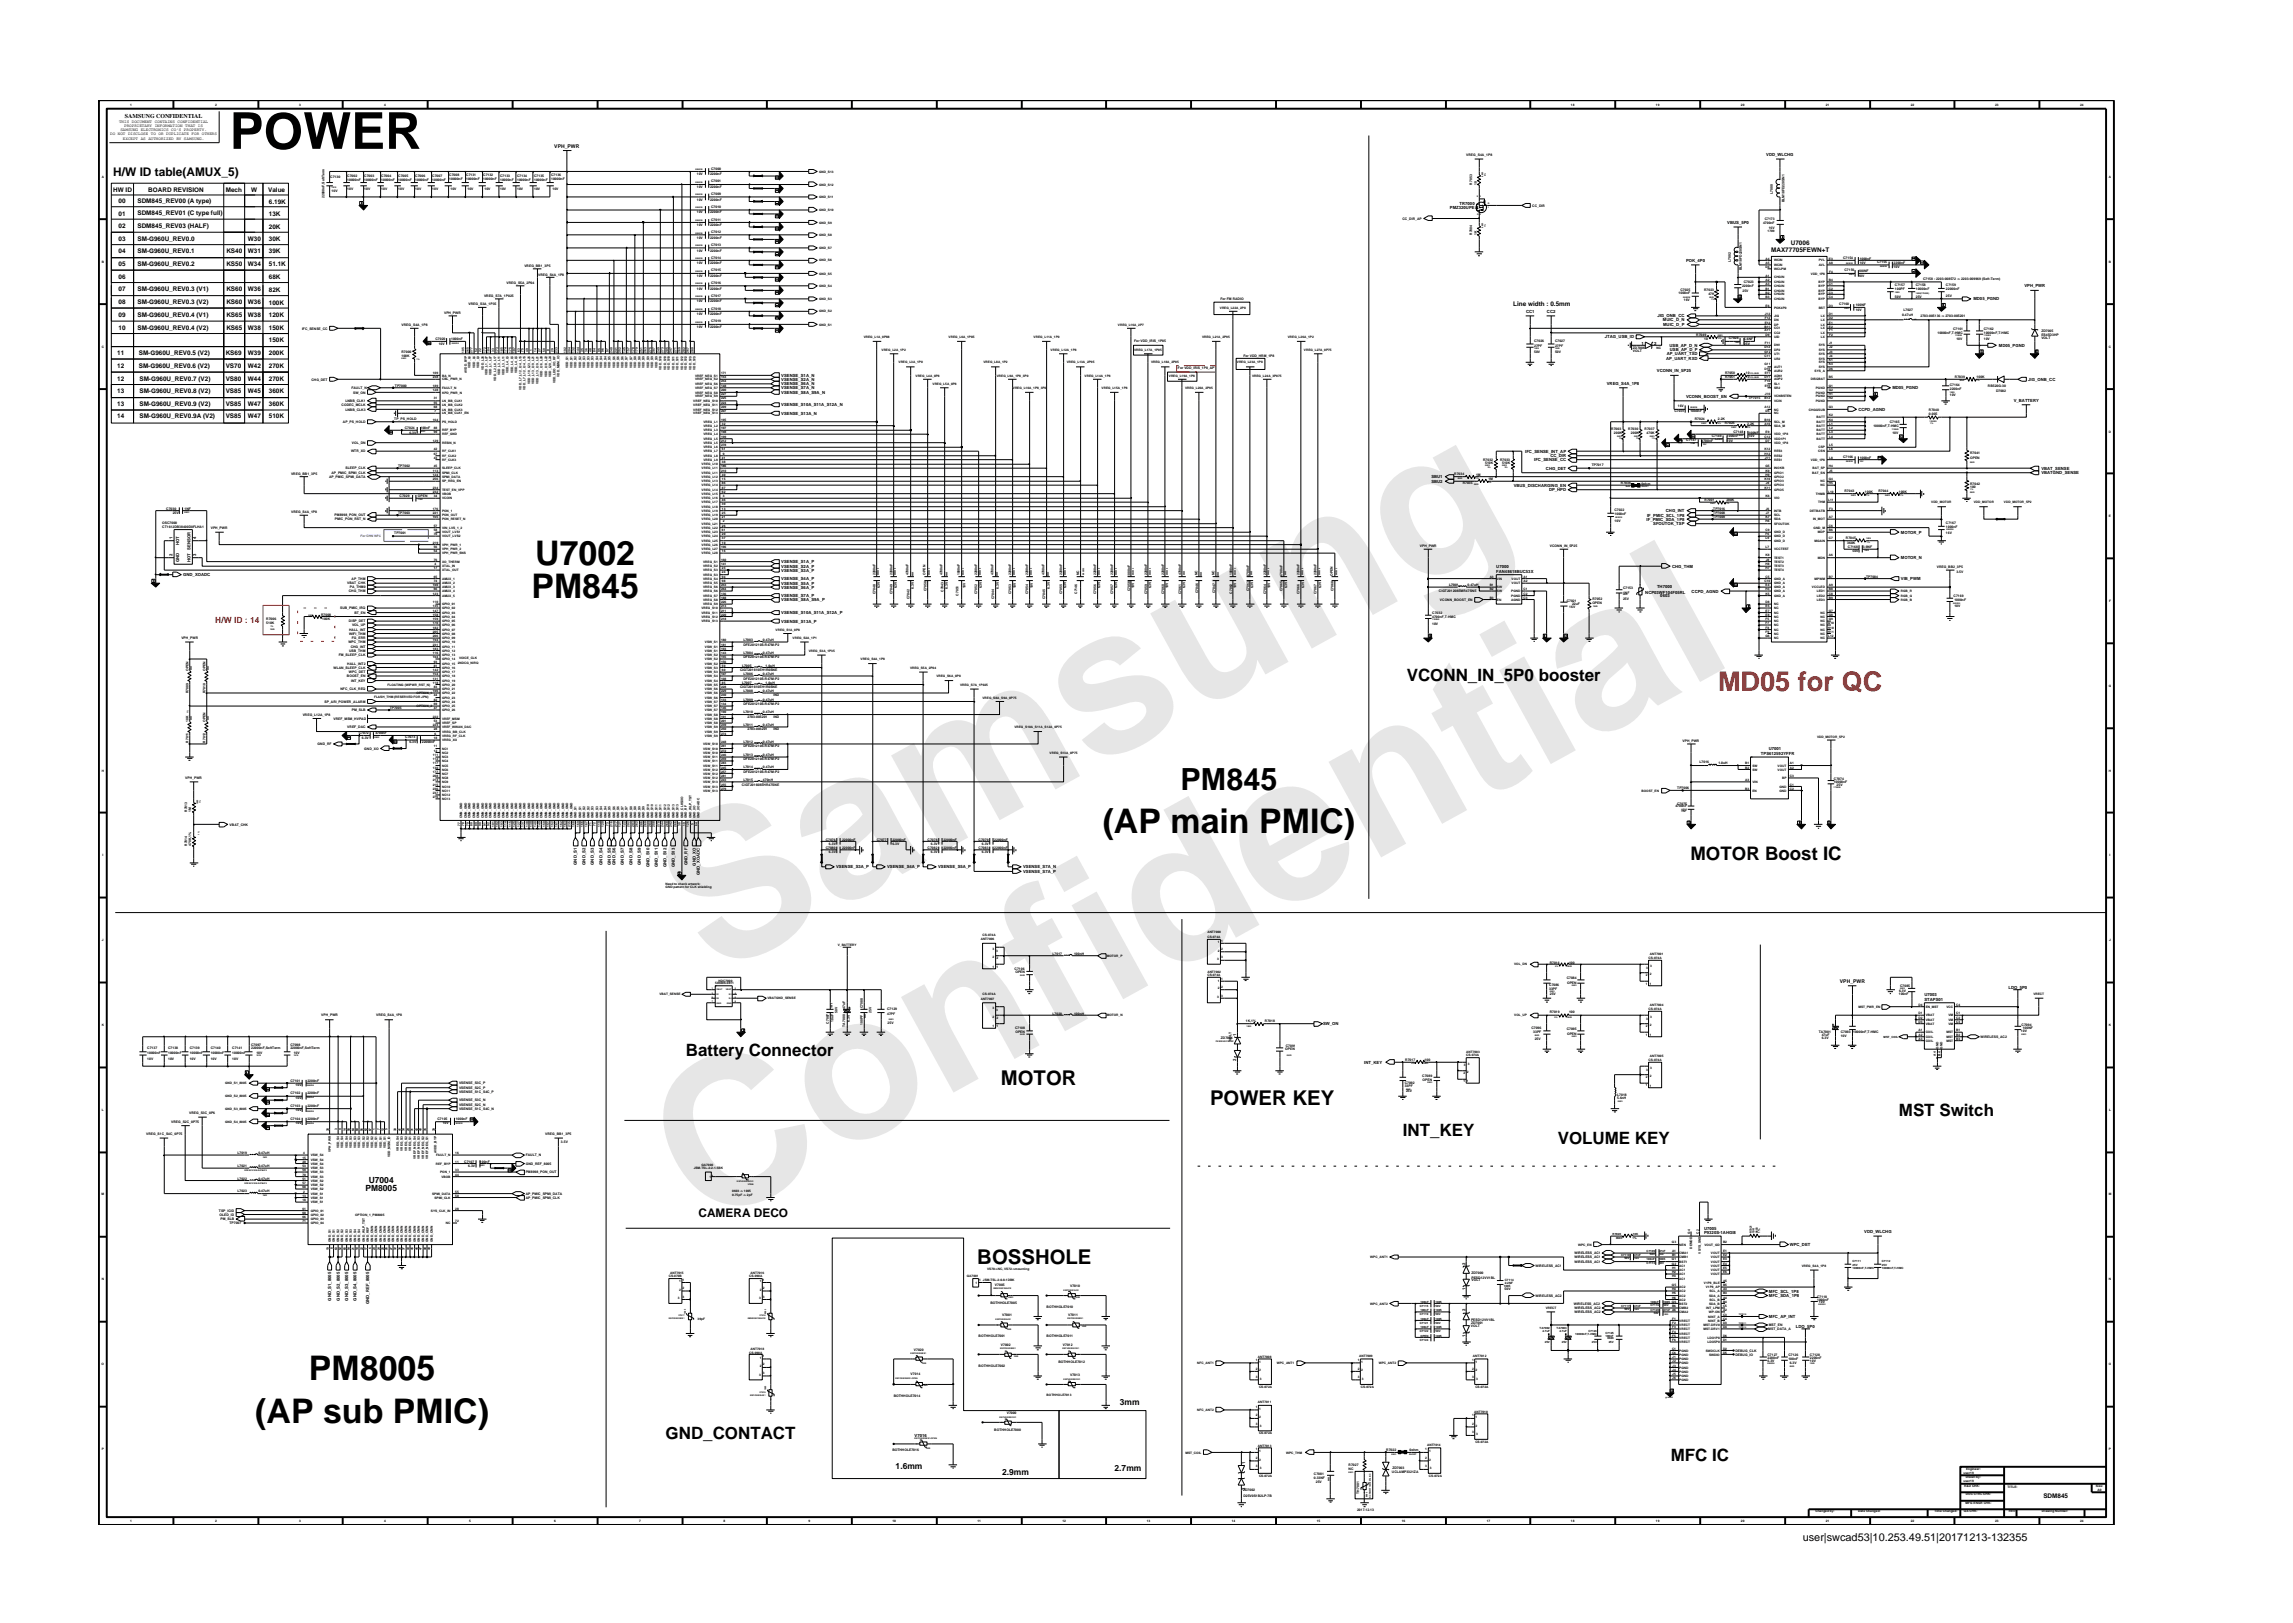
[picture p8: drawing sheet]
<svg xmlns="http://www.w3.org/2000/svg" width="297mm" height="210mm" viewBox="0 0 297 210" stroke-linecap="round" stroke-linejoin="round" font-family="sans-serif">
<defs><g id="words">
<g font-size="26.5" fill="#e6e6e6">
<text x="92.4" y="126.7" transform="rotate(-29 92.4 126.7)">Samsung</text>
<text x="91.1" y="159.4" transform="rotate(-29 91.1 159.4)">Confidential</text>
</g>
<text font-size="6.6" x="29.8" y="19.3">POWER</text>
<g font-size="4.4">
<text x="68.8" y="77.5">PM845</text>
<text x="69.3" y="73.3">U7002</text>
<text x="142.8" y="108">(AP main PMIC)</text>
<text x="40" y="178.8">PM8005</text>
<text x="33.1" y="184.3">(AP sub PMIC)</text>
</g>
<text font-size="4" x="152.9" y="102.4">PM845</text>
<text font-size="3.5" fill="#f00" x="222.6" y="89.5">MD05 for QC</text>
<g font-size="2.6">
<text x="129.7" y="140.6">MOTOR</text>
<text x="156.7" y="143.1">POWER KEY</text>
<text x="126.6" y="163.8">BOSSHOLE</text>
</g>
<text font-size="2.4" x="219" y="111.4">MOTOR Boost IC</text>
<g font-size="2.2">
<text x="182.2" y="88.3">VCONN_IN_5P0 booster</text>
<text x="88.8" y="136.8">Battery Connector</text>
<text x="181.7" y="147.2">INT_KEY</text>
<text x="201.8" y="148.2">VOLUME KEY</text>
<text x="246" y="144.6">MST Switch</text>
<text x="86.2" y="186.5">GND_CONTACT</text>
<text x="216.4" y="189.3">MFC IC</text>
</g>
<g font-size="1.5">
<text x="14.7" y="22.8">H/W ID table(AMUX_5)</text>
<text x="90.5" y="157.6">CAMERA DECO</text>
</g>
<text font-size="1.4" x="233.5" y="199.7">user|swcad53|10.253.49.51|20171213-132355</text>
<text font-size="1.1" fill="#f00" x="27.9" y="80.7">H/W ID : 14</text>
<g font-size="1.1">
<text x="47.3" y="154.4">PM8005</text>
<text x="47.8" y="153.3">U7004</text>
<text x="145.1" y="182">3mm</text>
<text x="116" y="190.4">1.6mm</text>
<text x="129.8" y="191">2.9mm</text>
<text x="144.4" y="190.6">2.7mm</text>
</g>
<g font-size=".8">
<text x="16.2" y="15.3">SAMSUNG CONFIDENTIAL</text>
<text x="14.7" y="24.8">HW ID</text>
<text x="15.4" y="26.4">00</text>
<text x="15.4" y="28">01</text>
<text x="15.4" y="29.5">02</text>
<text x="17.8" y="29.5">SDM845_REV03 (HALF)</text>
<text x="17.8" y="26.4">SDM845_REV00 (A type)</text>
<text x="17.8" y="27.9">SDM845_REV01 (C type full)</text>
<text x="19.2" y="24.8">BOARD REVISION</text>
<text x="29.2" y="24.8">Mech</text>
<text x="32.5" y="24.8">W</text>
<text x="34.7" y="24.8">Value</text>
<text x="34.8" y="26.4">6.19K</text>
<text x="34.8" y="28">13K</text>
<text x="34.8" y="29.7">20K</text>
<text x="15.4" y="31.2">03</text>
<text x="15.4" y="34.5">05</text>
<text x="15.4" y="32.8">04</text>
<text x="17.8" y="32.8">SM-G960U_REV0.1</text>
<text x="17.8" y="31.2">SM-G960U_REV0.0</text>
<text x="17.8" y="34.5">SM-G960U_REV0.2</text>
<text x="29.3" y="32.8">KS40</text>
<text x="29.3" y="34.5">KS50</text>
<text x="32.1" y="32.8">W31</text>
<text x="32.1" y="31.2">W30</text>
<text x="32.1" y="34.5">W34</text>
<text x="34.8" y="31.2">30K</text>
<text x="34.8" y="34.5">51.1K</text>
<text x="34.8" y="32.8">39K</text>
<text x="229.4" y="32.7">MAX77705FEWN+T</text>
<text x="232" y="31.7">U7006</text>
<text x="15.4" y="39.4">08</text>
<text x="15.4" y="41">09</text>
<text x="15.4" y="36.1">06</text>
<text x="15.4" y="37.7">07</text>
<text x="17.8" y="39.4">SM-G960U_REV0.3 (V2)</text>
<text x="17.8" y="37.7">SM-G960U_REV0.3 (V1)</text>
<text x="17.8" y="41">SM-G960U_REV0.4 (V1)</text>
<text x="29.3" y="39.4">KS60</text>
<text x="29.3" y="37.7">KS60</text>
<text x="29.3" y="41">KS65</text>
<text x="32.1" y="37.7">W36</text>
<text x="32.1" y="41">W38</text>
<text x="32.1" y="39.4">W36</text>
<text x="34.8" y="41">120K</text>
<text x="34.8" y="36.1">68K</text>
<text x="34.8" y="37.9">82K</text>
<text x="34.8" y="39.6">100K</text>
<text x="196" y="39.7">Line width : 0.5mm</text>
<text x="15.2" y="46">11</text>
<text x="15.2" y="47.6">12</text>
<text x="15.4" y="42.7">10</text>
<text x="17.8" y="42.7">SM-G960U_REV0.4 (V2)</text>
<text x="18" y="46">SM-G960U_REV0.5 (V2)</text>
<text x="18" y="47.6">SM-G960U_REV0.6 (V2)</text>
<text x="29.2" y="47.6">VS70</text>
<text x="29.2" y="46">KS69</text>
<text x="29.3" y="42.7">KS65</text>
<text x="32.1" y="46">W39</text>
<text x="32.1" y="42.7">W38</text>
<text x="32.1" y="47.6">W42</text>
<text x="34.8" y="42.7">150K</text>
<text x="34.8" y="46">200K</text>
<text x="34.8" y="47.6">270K</text>
<text x="34.8" y="44.3">150K</text>
<text x="15.2" y="50.9">13</text>
<text x="15.2" y="49.3">12</text>
<text x="15.2" y="52.6">13</text>
<text x="18.1" y="52.6">SM-G960U_REV0.9 (V2)</text>
<text x="18.1" y="49.3">SM-G960U_REV0.7 (V2)</text>
<text x="18.1" y="50.9">SM-G960U_REV0.8 (V2)</text>
<text x="29.2" y="49.3">VS80</text>
<text x="29.2" y="52.6">VS85</text>
<text x="29.2" y="50.9">VS85</text>
<text x="32.1" y="49.3">W44</text>
<text x="32.1" y="52.6">W47</text>
<text x="32.1" y="50.9">W45</text>
<text x="34.8" y="52.6">360K</text>
<text x="34.8" y="50.9">360K</text>
<text x="34.8" y="49.3">270K</text>
<text x="15.2" y="54.2">14</text>
<text x="18.1" y="54.2">SM-G960U_REV0.9A (V2)</text>
<text x="29.2" y="54.2">VS85</text>
<text x="32.1" y="54.2">W47</text>
<text x="34.8" y="54.2">510K</text>
<text x="264.7" y="194">SDM845</text>
</g>
<g font-size=".7">
<text x="71.8" y="19.1">VPH_PWR</text>
<text x="238.3" y="127.4">VPH_PWR</text>
</g>
<g font-size=".5">
<text x="14.3" y="17.5">DO NOT DISCLOSE TO OR DUPLICATE FOR OTHERS</text>
<text x="15.4" y="15.9">THIS DOCUMENT CONTAINS CONFIDENTIAL</text>
<text x="15.6" y="17">SAMSUNG ELECTRONICS CO’S PROPERTY.</text>
<text x="16.1" y="16.4">PROPRIETARY INFORMATION THAT IS</text>
<text x="15.9" y="18.1">EXCEPT AS AUTHORIZED BY SAMSUNG.</text>
<text x="228.8" y="20.2">VDD_WLCHG</text>
<text x="187.8" y="27.1">PMZ320UPE</text>
<text x="189.1" y="26.6">TR7000</text>
<text x="223.8" y="29">VBUS_5P0</text>
<text x="218.4" y="33.9">POK_4P0</text>
<text x="197.7" y="40.5">CC1</text>
<text x="200.4" y="40.5">CC2</text>
<text x="214.7" y="41.1">JIG_ONB_CC</text>
<text x="215.4" y="41.6">MUIC_D_N</text>
<text x="255.6" y="38.9">MD05_PGND</text>
<text x="262.2" y="37.2">VPH_PWR</text>
<text x="207.9" y="43.8">JTAG_USB_ID</text>
<text x="212.6" y="44.6">1</text>
<text x="214.3" y="44.6">2</text>
<text x="215.4" y="42.2">MUIC_D_P</text>
<text x="215.8" y="46.6">AP_UART_RXD</text>
<text x="215.9" y="46">AP_UART_TXD</text>
<text x="216.3" y="44.9">USB_AP_D_N</text>
<text x="216.3" y="45.5">USB_AP_D_P</text>
<text x="258.9" y="44.9">MD05_PGND</text>
<text x="101.2" y="49.3">VSENSE_S2A_N</text>
<text x="101.2" y="50.4">VSENSE_S7A_N</text>
<text x="101.2" y="51">VSENSE_S8A_S9A_N</text>
<text x="101.2" y="53.7">VSENSE_S13A_N</text>
<text x="101.2" y="48.8">VSENSE_S1A_N</text>
<text x="101.2" y="52.6">VSENSE_S10A_S11A_S12A_N</text>
<text x="101.2" y="49.9">VSENSE_S6A_N</text>
<text x="208.1" y="49.9">VREG_S4A_1P8</text>
<text x="214.6" y="48.2">VCONN_IN_5P25</text>
<text x="218.4" y="51.5">VCONN_BOOST_EN</text>
<text x="240.7" y="53.2">CCPD_AGND</text>
<text x="245.1" y="50.4">MD05_PGND</text>
<text x="260.9" y="52.1">V_BATTERY</text>
<text x="262.7" y="49.3">JIG_ONB_CC</text>
<text x="197.6" y="58.6">IFC_SENSE_INT_AP</text>
<text x="198.7" y="59.7">IFC_SENSE_CC</text>
<text x="200.8" y="59.2">CC_DIR</text>
<text x="185.4" y="62">SBU1</text>
<text x="185.4" y="62.5">SBU2</text>
<text x="196.1" y="63.1">VBUS_DISCHARGING_EN</text>
<text x="200.3" y="60.8">CHG_DET</text>
<text x="200.7" y="63.6">DP_HPD</text>
<text x="264.4" y="60.8">VBAT_SENSE</text>
<text x="264.4" y="61.4">VBATGND_SENSE</text>
<text x="22.4" y="69.9" transform="rotate(-90 22.4 69.9)">1</text>
<text x="23.2" y="70.6" transform="rotate(-90 23.2 70.6)">HOT</text>
<text x="24.7" y="71.2" transform="rotate(-90 24.7 71.2)">SENSOR</text>
<text x="25.4" y="69.9" transform="rotate(-90 25.4 69.9)">4</text>
<text x="213.3" y="67.5">IF_PMIC_SDA_1P8</text>
<text x="213.4" y="66.9">IF_PMIC_SCL_1P8</text>
<text x="214.2" y="68">SFOUTOK_TSP</text>
<text x="215.8" y="66.4">CHG_INT</text>
<text x="246.2" y="69.1">MOTOR_P</text>
<text x="22.4" y="72.1" transform="rotate(-90 22.4 72.1)">2</text>
<text x="23.2" y="72.9" transform="rotate(-90 23.2 72.9)">GND</text>
<text x="23.7" y="74.7">GND_XOADC</text>
<text x="24.7" y="72.8" transform="rotate(-90 24.7 72.8)">HOT</text>
<text x="25.4" y="72.1" transform="rotate(-90 25.4 72.1)">3</text>
<text x="101.2" y="73.5">VSENSE_S2A_P</text>
<text x="101.2" y="76.3">VSENSE_S6A_P</text>
<text x="101.2" y="73">VSENSE_S1A_P</text>
<text x="101.2" y="74.1">VSENSE_S3A_P</text>
<text x="101.2" y="75.2">VSENSE_S4A_P</text>
<text x="101.2" y="75.8">VSENSE_S5A_P</text>
<text x="101.2" y="77.4">VSENSE_S7A_P</text>
<text x="101.2" y="77.9">VSENSE_S8A_S9A_P</text>
<text x="193.8" y="73.6">U7000</text>
<text x="193.8" y="74.2">FAN48618BUC53X</text>
<text x="213.1" y="76.9">NCP03WF104F05RL</text>
<text x="214.7" y="76.2">TH7000</text>
<text x="215.1" y="77.4">0603</text>
<text x="216.6" y="73.5">CHG_THM</text>
<text x="219.1" y="76.8">CCPD_AGND</text>
<text x="246.2" y="72.4">MOTOR_N</text>
<text x="246.2" y="75.2">VIB_PWM</text>
<text x="101.2" y="80.7">VSENSE_S13A_P</text>
<text x="101.2" y="79.6">VSENSE_S10A_S11A_S12A_P</text>
<text x="228.1" y="97.8">TPS612592YFFR</text>
<text x="229.1" y="97.2">U7001</text>
<text x="74.7" y="112" transform="rotate(-90 74.7 112)">GND_S1</text>
<text x="75.8" y="112" transform="rotate(-90 75.8 112)">GND_S2</text>
<text x="76.9" y="112" transform="rotate(-90 76.9 112)">GND_S3</text>
<text x="78" y="112" transform="rotate(-90 78 112)">GND_S4</text>
<text x="79.1" y="112" transform="rotate(-90 79.1 112)">GND_S5</text>
<text x="79.7" y="112" transform="rotate(-90 79.7 112)">GND_S6</text>
<text x="80.8" y="112" transform="rotate(-90 80.8 112)">GND_S7</text>
<text x="81.9" y="112" transform="rotate(-90 81.9 112)">GND_S8</text>
<text x="83" y="112" transform="rotate(-90 83 112)">GND_S9</text>
<text x="84.1" y="112.3" transform="rotate(-90 84.1 112.3)">GND_S10</text>
<text x="85.2" y="112.3" transform="rotate(-90 85.2 112.3)">GND_S11</text>
<text x="86.3" y="112.3" transform="rotate(-90 86.3 112.3)">GND_S12</text>
<text x="87.4" y="112.3" transform="rotate(-90 87.4 112.3)">GND_S13</text>
<text x="89" y="112.1" transform="rotate(-90 89 112.1)">GND_RF</text>
<text x="90.1" y="112.2" transform="rotate(-90 90.1 112.2)">GND_XO</text>
<text x="90.7" y="113.4" transform="rotate(-90 90.7 113.4)">GND_XOADC</text>
<text x="108.3" y="112.5">VSENSE_S3A_P</text>
<text x="114.9" y="112.5">VSENSE_S4A_P</text>
<text x="121.5" y="112.5">VSENSE_S5A_P</text>
<text x="132.5" y="113.1">VSENSE_S7A_P</text>
<text x="132.5" y="112.5">VSENSE_S7A_N</text>
<text x="249.3" y="129.7">STAPS01</text>
<text x="249.3" y="129.1">U7003</text>
<text x="260.2" y="128.1">LDO_5P0</text>
<text x="160.1" y="137.4" transform="rotate(-90 160.1 137.4)">2</text>
<text x="160.1" y="134.2" transform="rotate(-90 160.1 134.2)">1</text>
<text x="171.4" y="132.8">SW_ON</text>
<text x="176.7" y="137.8">INT_KEY</text>
<text x="220.8" y="159.9">P9320S-1AHGI8</text>
<text x="220.8" y="159.3">U7005</text>
<text x="231.8" y="161.4">WPC_DET</text>
<text x="241.5" y="159.7">VDD_WLCHG</text>
<text x="189.9" y="167.2" transform="rotate(-90 189.9 167.2)">1</text>
<text x="189.9" y="163.8" transform="rotate(-90 189.9 163.8)">2</text>
<text x="229.1" y="167.4">MFC_SCL_1P8</text>
<text x="42.9" y="168.5" transform="rotate(-90 42.9 168.5)">GND_S1_8005</text>
<text x="44" y="168.5" transform="rotate(-90 44 168.5)">GND_S2_8005</text>
<text x="45.1" y="168.5" transform="rotate(-90 45.1 168.5)">GND_S3_8005</text>
<text x="46.2" y="168.5" transform="rotate(-90 46.2 168.5)">GND_S4_8005</text>
<text x="47.8" y="168.9" transform="rotate(-90 47.8 168.9)">GND_REF_8005</text>
<text x="189.9" y="173.2" transform="rotate(-90 189.9 173.2)">1</text>
<text x="189.9" y="169.8" transform="rotate(-90 189.9 169.8)">2</text>
<text x="229.1" y="168">MFC_SDA_1P8</text>
<text x="229.1" y="170.7">MFC_AP_INT</text>
<text x="232.7" y="172">LDO_5P0</text>
<text x="118.5" y="186.1">V7016</text>
<text x="161.3" y="189.6" transform="rotate(-90 161.3 189.6)">1</text>
<text x="161.3" y="193" transform="rotate(-90 161.3 193)">2</text>
</g>
<g font-size=".4">
<text x="16.8" y="13.7">1</text>
<text x="27.9" y="13.7">2</text>
<text x="38.8" y="13.7">3</text>
<text x="49.8" y="13.7">4</text>
<text x="203.5" y="13.7">18</text>
<text x="214.5" y="13.7">19</text>
<text x="225.5" y="13.7">20</text>
<text x="236.5" y="13.7">21</text>
<text x="247.5" y="13.7">22</text>
<text x="258.5" y="13.7">23</text>
<text x="269.5" y="13.7">24</text>
<text x="13.2" y="23">A</text>
<text x="42.8" y="23.1">C7130</text>
<text x="45" y="22.9">C7002</text>
<text x="45" y="23.5">10000nF</text>
<text x="47.2" y="22.9">C7003</text>
<text x="47.2" y="23.5">10000nF</text>
<text x="49.4" y="23.5">10000nF</text>
<text x="49.4" y="22.9">C7004</text>
<text x="51.6" y="22.9">C7005</text>
<text x="51.6" y="23.5">10000nF</text>
<text x="53.8" y="23.5">10000nF</text>
<text x="53.8" y="22.9">C7006</text>
<text x="56" y="22.9">C7007</text>
<text x="56" y="23.5">10000nF</text>
<text x="58.2" y="22.8">C7008</text>
<text x="58.2" y="23.3">10000nF</text>
<text x="60.4" y="23.3">10000nF</text>
<text x="60.4" y="22.8">C7131</text>
<text x="62.6" y="23.3">10000nF</text>
<text x="62.6" y="22.8">C7132</text>
<text x="64.8" y="23.5">10000nF</text>
<text x="64.8" y="22.9">C7133</text>
<text x="67" y="22.9">C7134</text>
<text x="67" y="23.5">10000nF</text>
<text x="69.2" y="23.5">10000nF</text>
<text x="69.2" y="22.9">C7135</text>
<text x="71.4" y="22.8">C7136</text>
<text x="71.4" y="23.3">10000nF</text>
<text x="90.3" y="22.7">10V</text>
<text x="92" y="22.7">2200nF</text>
<text x="92.1" y="22">C7000</text>
<text x="92.1" y="23.6">C7001</text>
<text x="106.1" y="22.4">GND_S13</text>
<text x="189.9" y="20.2">VREG_S4A_1P8</text>
<text x="190.7" y="23.9" transform="rotate(-90 190.7 23.9)">R7053</text>
<text x="191.3" y="23.9" transform="rotate(-90 191.3 23.9)">10</text>
<text x="273.2" y="23">A</text>
<text x="42" y="25.7" transform="rotate(-90 42 25.7)">22000nF,SoftTerm</text>
<text x="43" y="24.8">10V</text>
<text x="45" y="24.6">10V</text>
<text x="47.2" y="24.6">10V</text>
<text x="49.4" y="24.6">10V</text>
<text x="51.6" y="24.6">10V</text>
<text x="53.8" y="24.6">10V</text>
<text x="56" y="24.6">10V</text>
<text x="58.4" y="24.6">10V</text>
<text x="60.6" y="24.6">10V</text>
<text x="62.8" y="24.6">10V</text>
<text x="64.8" y="24.6">10V</text>
<text x="67" y="24.6">10V</text>
<text x="69.2" y="24.6">10V</text>
<text x="71.6" y="24.6">10V</text>
<text x="90.3" y="24.3">10V</text>
<text x="90.3" y="27.6">10V</text>
<text x="90.3" y="26">10V</text>
<text x="90.3" y="29.3">10V</text>
<text x="92" y="24.3">2200nF</text>
<text x="92" y="26">2200nF</text>
<text x="92" y="29.3">2200nF</text>
<text x="92" y="27.6">2200nF</text>
<text x="92.1" y="28.6">C7011</text>
<text x="92.1" y="25.3">C7009</text>
<text x="92.1" y="26.9">C7010</text>
<text x="106.1" y="29">GND_S9</text>
<text x="106.1" y="27.4">GND_S10</text>
<text x="106.1" y="25.7">GND_S11</text>
<text x="106.1" y="24.1">GND_S12</text>
<text x="181.7" y="28.5">CC_DIR_AP</text>
<text x="198.5" y="26.8">CC_DIR</text>
<text x="228.4" y="29.1">4700nF</text>
<text x="228.6" y="28.6">C7173</text>
<text x="229.1" y="29.7">16V</text>
<text x="229.6" y="25.1" transform="rotate(-90 229.6 25.1)">L7000</text>
<text x="231.2" y="26.2" transform="rotate(-90 231.2 26.2)">BLM18FD220SN1</text>
<text x="13.2" y="34">B</text>
<text x="67.9" y="34.6">VREG_BB1_3P5</text>
<text x="69.7" y="35.7">VREG_S4A_1P8</text>
<text x="90.3" y="32.6">10V</text>
<text x="90.3" y="35.9">10V</text>
<text x="90.3" y="30.9">10V</text>
<text x="90.3" y="34.2">10V</text>
<text x="92" y="32.6">2200nF</text>
<text x="92" y="35.9">2200nF</text>
<text x="92" y="30.9">2200nF</text>
<text x="92" y="34.2">2200nF</text>
<text x="92.1" y="31.8">C7013</text>
<text x="92.1" y="35.1">C7015</text>
<text x="92.1" y="30.2">C7012</text>
<text x="92.1" y="33.5">C7014</text>
<text x="106.1" y="35.6">GND_S5</text>
<text x="106.1" y="33.9">GND_S6</text>
<text x="106.1" y="32.3">GND_S7</text>
<text x="106.1" y="30.6">GND_S8</text>
<text x="190.7" y="30.4" transform="rotate(-90 190.7 30.4)">R7004</text>
<text x="191.3" y="30.4" transform="rotate(-90 191.3 30.4)">1K</text>
<text x="224.2" y="33.9" transform="rotate(-90 224.2 33.9)">L7002</text>
<text x="225.7" y="35" transform="rotate(-90 225.7 35)">BLM18FD220SN1</text>
<text x="228.7" y="34.2">A5</text>
<text x="228.7" y="35.8">A1</text>
<text x="228.7" y="33.6">A4</text>
<text x="228.7" y="34.7">D4</text>
<text x="229" y="30.1">1709</text>
<text x="229.8" y="34.5">WCIN</text>
<text x="229.8" y="33.9">WCIN</text>
<text x="229.8" y="35">WCLPM</text>
<text x="234.6" y="35.6">VDD_1P8</text>
<text x="235.6" y="34.5">AVL</text>
<text x="235.6" y="33.9">PVL</text>
<text x="236.9" y="34.2">A8</text>
<text x="236.9" y="33.6">E3</text>
<text x="236.9" y="35.3">F4</text>
<text x="238.8" y="33.5">C7154</text>
<text x="238.9" y="35.1">C7156</text>
<text x="240.7" y="35.8">10V</text>
<text x="240.7" y="35.2">100NF</text>
<text x="240.9" y="33.6">1000nF</text>
<text x="240.9" y="34.1">10V</text>
<text x="243.2" y="34">C7155</text>
<text x="245.3" y="34.7">10V</text>
<text x="245.3" y="34.1">2200nF</text>
<text x="273.2" y="34">B</text>
<text x="57.5" y="40.7">VPH_PWR</text>
<text x="60.7" y="39.6">VREG_S3A_1P35</text>
<text x="62.7" y="38.5">VREG_S7A_1P025</text>
<text x="65.6" y="36.8">VREG_S5A_2P04</text>
<text x="90.3" y="39.1">10V</text>
<text x="90.3" y="37.5">10V</text>
<text x="90.3" y="40.8">10V</text>
<text x="92" y="39.1">2200nF</text>
<text x="92" y="37.5">2200nF</text>
<text x="92" y="40.8">2200nF</text>
<text x="92.1" y="38.4">C7017</text>
<text x="92.1" y="41.8">C7019</text>
<text x="92.1" y="36.8">C7016</text>
<text x="92.1" y="40.1">C7018</text>
<text x="106.1" y="40.5">GND_S2</text>
<text x="106.1" y="38.9">GND_S3</text>
<text x="106.1" y="37.2">GND_S4</text>
<text x="158" y="40">VREG_L22A_2P8</text>
<text x="158.1" y="38.8">For FM RADIO</text>
<text x="217.5" y="38.1">1000nF</text>
<text x="217.7" y="37.7">C7025</text>
<text x="218.1" y="39">16V</text>
<text x="220.8" y="37.7">R7023</text>
<text x="221.3" y="38.2">47K</text>
<text x="225.7" y="37.2">2200nF</text>
<text x="225.7" y="37.9">25V</text>
<text x="225.9" y="36.6">C7023</text>
<text x="228.6" y="41.9">E12</text>
<text x="228.6" y="41.3">F12</text>
<text x="228.6" y="40.8">J12</text>
<text x="228.7" y="37.5">B1</text>
<text x="228.7" y="36.4">A2</text>
<text x="228.7" y="36.9">A3</text>
<text x="228.7" y="38">B2</text>
<text x="228.7" y="38.6">B3</text>
<text x="228.7" y="39.7">E6</text>
<text x="229.8" y="40">POK4P0</text>
<text x="229.8" y="37.8">CHGIN</text>
<text x="229.8" y="36.1">CHGIN</text>
<text x="229.8" y="36.7">CHGIN</text>
<text x="229.8" y="37.2">CHGIN</text>
<text x="229.8" y="38.3">CHGIN</text>
<text x="229.8" y="38.9">CHGIN</text>
<text x="229.8" y="41.6">DN</text>
<text x="229.8" y="41.1">JIG</text>
<text x="235.6" y="36.7">BYP</text>
<text x="235.6" y="37.8">BYP</text>
<text x="235.6" y="38.3">BYP</text>
<text x="235.6" y="38.9">BYP</text>
<text x="235.6" y="37.2">BYP</text>
<text x="235.6" y="40">BST</text>
<text x="235.9" y="41.1">LX</text>
<text x="235.9" y="41.6">LX</text>
<text x="236.9" y="36.4">B4</text>
<text x="236.9" y="37.5">C2</text>
<text x="236.9" y="38">C3</text>
<text x="236.9" y="38.6">C4</text>
<text x="236.9" y="40.8">D1</text>
<text x="236.9" y="36.9">C1</text>
<text x="236.9" y="41.3">D2</text>
<text x="236.9" y="39.7">D3</text>
<text x="236.9" y="41.9">E1</text>
<text x="238.3" y="39.5">C7160</text>
<text x="240.4" y="39.7">100NF</text>
<text x="240.4" y="40.2">10V</text>
<text x="245.5" y="37.6">100PF</text>
<text x="245.5" y="37">C7157</text>
<text x="245.5" y="38.6">50V</text>
<text x="246.4" y="40.9">0.47uH</text>
<text x="246.6" y="40.3">L7027</text>
<text x="248.2" y="38.6">25V</text>
<text x="248.2" y="37.6">10000nF</text>
<text x="248.2" y="37">C7158</text>
<text x="248.8" y="41">2703-005136 -&gt; 2703-005201</text>
<text x="249.1" y="36.3">C7158 : 2203-008572 -&gt; 2203-009969 (Soft-Term)</text>
<text x="252.1" y="37">C7159</text>
<text x="252.1" y="37.6">22000nF</text>
<text x="252.1" y="38.5">25V</text>
<text x="13.2" y="45.1">C</text>
<text x="39.1" y="42.7">IFC_SENSE_CC</text>
<text x="52" y="46.3">100K</text>
<text x="52" y="45.7">R7000</text>
<text x="52" y="42.3">VREG_S4A_1P8</text>
<text x="56.4" y="44.1">C7020</text>
<text x="56.8" y="44.6">10V</text>
<text x="58.4" y="44.1">1000nF</text>
<text x="60.1" y="45.7" transform="rotate(-90 60.1 45.7)">105</text>
<text x="60.7" y="45.7" transform="rotate(-90 60.7 45.7)">265</text>
<text x="61" y="47.7" transform="rotate(-90 61 47.7)">VDD_L6</text>
<text x="61.2" y="45.7" transform="rotate(-90 61.2 45.7)">277</text>
<text x="61.6" y="47.7" transform="rotate(-90 61.6 47.7)">VDD_L6</text>
<text x="61.8" y="45.6" transform="rotate(-90 61.8 45.6)">52</text>
<text x="62.1" y="47.7" transform="rotate(-90 62.1 47.7)">VDD_L9</text>
<text x="62.3" y="45.6" transform="rotate(-90 62.3 45.6)">22</text>
<text x="62.7" y="47.9" transform="rotate(-90 62.7 47.9)">VDD_L26</text>
<text x="62.9" y="45.7" transform="rotate(-90 62.9 45.7)">172</text>
<text x="63.4" y="45.7" transform="rotate(-90 63.4 45.7)">184</text>
<text x="64" y="45.6" transform="rotate(-90 64 45.6)">33</text>
<text x="64.5" y="45.7" transform="rotate(-90 64.5 45.7)">173</text>
<text x="65.1" y="45.7" transform="rotate(-90 65.1 45.7)">185</text>
<text x="65.6" y="45.7" transform="rotate(-90 65.6 45.7)">174</text>
<text x="66.2" y="45.7" transform="rotate(-90 66.2 45.7)">175</text>
<text x="66.7" y="45.7" transform="rotate(-90 66.7 45.7)">187</text>
<text x="67.3" y="45.6" transform="rotate(-90 67.3 45.6)">63</text>
<text x="67.8" y="45.6" transform="rotate(-90 67.8 45.6)">75</text>
<text x="68.4" y="45.6" transform="rotate(-90 68.4 45.6)">49</text>
<text x="68.9" y="45.4" transform="rotate(-90 68.9 45.4)">1</text>
<text x="69.5" y="45.6" transform="rotate(-90 69.5 45.6)">14</text>
<text x="70" y="45.6" transform="rotate(-90 70 45.6)">27</text>
<text x="70.6" y="45.6" transform="rotate(-90 70.6 45.6)">50</text>
<text x="71.1" y="45.4" transform="rotate(-90 71.1 45.4)">8</text>
<text x="71.7" y="45.6" transform="rotate(-90 71.7 45.6)">29</text>
<text x="72.2" y="45.7" transform="rotate(-90 72.2 45.7)">233</text>
<text x="73.3" y="45.7" transform="rotate(-90 73.3 45.7)">192</text>
<text x="73.6" y="47.7" transform="rotate(-90 73.6 47.7)">VDD_S1</text>
<text x="73.9" y="45.7" transform="rotate(-90 73.9 45.7)">204</text>
<text x="74.2" y="47.7" transform="rotate(-90 74.2 47.7)">VDD_S1</text>
<text x="74.4" y="45.7" transform="rotate(-90 74.4 45.7)">132</text>
<text x="74.7" y="47.7" transform="rotate(-90 74.7 47.7)">VDD_S2</text>
<text x="75" y="45.7" transform="rotate(-90 75 45.7)">144</text>
<text x="75.3" y="47.7" transform="rotate(-90 75.3 47.7)">VDD_S2</text>
<text x="75.5" y="45.6" transform="rotate(-90 75.5 45.6)">35</text>
<text x="75.8" y="47.7" transform="rotate(-90 75.8 47.7)">VDD_S3</text>
<text x="76.1" y="45.6" transform="rotate(-90 76.1 45.6)">36</text>
<text x="76.4" y="47.7" transform="rotate(-90 76.4 47.7)">VDD_S3</text>
<text x="76.6" y="45.6" transform="rotate(-90 76.6 45.6)">48</text>
<text x="76.9" y="47.7" transform="rotate(-90 76.9 47.7)">VDD_S3</text>
<text x="77.1" y="45.6" transform="rotate(-90 77.1 45.6)">84</text>
<text x="77.5" y="47.7" transform="rotate(-90 77.5 47.7)">VDD_S4</text>
<text x="77.7" y="45.6" transform="rotate(-90 77.7 45.6)">95</text>
<text x="78" y="47.7" transform="rotate(-90 78 47.7)">VDD_S4</text>
<text x="78.2" y="45.6" transform="rotate(-90 78.2 45.6)">96</text>
<text x="78.6" y="47.7" transform="rotate(-90 78.6 47.7)">VDD_S4</text>
<text x="78.8" y="45.6" transform="rotate(-90 78.8 45.6)">97</text>
<text x="79.1" y="47.7" transform="rotate(-90 79.1 47.7)">VDD_S5</text>
<text x="79.3" y="45.7" transform="rotate(-90 79.3 45.7)">240</text>
<text x="79.7" y="47.7" transform="rotate(-90 79.7 47.7)">VDD_S6</text>
<text x="79.9" y="45.7" transform="rotate(-90 79.9 45.7)">241</text>
<text x="80.2" y="47.7" transform="rotate(-90 80.2 47.7)">VDD_S6</text>
<text x="80.4" y="45.7" transform="rotate(-90 80.4 45.7)">252</text>
<text x="80.8" y="47.7" transform="rotate(-90 80.8 47.7)">VDD_S6</text>
<text x="81" y="45.7" transform="rotate(-90 81 45.7)">145</text>
<text x="81.3" y="47.7" transform="rotate(-90 81.3 47.7)">VDD_S7</text>
<text x="81.5" y="45.7" transform="rotate(-90 81.5 45.7)">157</text>
<text x="81.9" y="47.7" transform="rotate(-90 81.9 47.7)">VDD_S7</text>
<text x="82.1" y="45.7" transform="rotate(-90 82.1 45.7)">178</text>
<text x="82.4" y="47.7" transform="rotate(-90 82.4 47.7)">VDD_S8</text>
<text x="82.6" y="45.7" transform="rotate(-90 82.6 45.7)">179</text>
<text x="83" y="47.7" transform="rotate(-90 83 47.7)">VDD_S8</text>
<text x="83.2" y="45.7" transform="rotate(-90 83.2 45.7)">251</text>
<text x="83.5" y="47.7" transform="rotate(-90 83.5 47.7)">VDD_S9</text>
<text x="83.7" y="45.7" transform="rotate(-90 83.7 45.7)">263</text>
<text x="84.1" y="47.7" transform="rotate(-90 84.1 47.7)">VDD_S9</text>
<text x="84.3" y="45.7" transform="rotate(-90 84.3 45.7)">275</text>
<text x="84.6" y="47.7" transform="rotate(-90 84.6 47.7)">VDD_S9</text>
<text x="84.8" y="45.7" transform="rotate(-90 84.8 45.7)">287</text>
<text x="85.2" y="47.7" transform="rotate(-90 85.2 47.7)">VDD_S9</text>
<text x="85.4" y="45.7" transform="rotate(-90 85.4 45.7)">249</text>
<text x="85.7" y="47.9" transform="rotate(-90 85.7 47.9)">VDD_S10</text>
<text x="85.9" y="45.7" transform="rotate(-90 85.9 45.7)">273</text>
<text x="86.3" y="47.9" transform="rotate(-90 86.3 47.9)">VDD_S10</text>
<text x="86.5" y="45.7" transform="rotate(-90 86.5 45.7)">285</text>
<text x="86.8" y="47.9" transform="rotate(-90 86.8 47.9)">VDD_S10</text>
<text x="87" y="45.7" transform="rotate(-90 87 45.7)">247</text>
<text x="87.4" y="47.9" transform="rotate(-90 87.4 47.9)">VDD_S11</text>
<text x="87.6" y="45.7" transform="rotate(-90 87.6 45.7)">271</text>
<text x="87.9" y="47.9" transform="rotate(-90 87.9 47.9)">VDD_S11</text>
<text x="88.1" y="45.7" transform="rotate(-90 88.1 45.7)">269</text>
<text x="88.5" y="47.9" transform="rotate(-90 88.5 47.9)">VDD_S12</text>
<text x="88.7" y="45.7" transform="rotate(-90 88.7 45.7)">282</text>
<text x="89" y="47.9" transform="rotate(-90 89 47.9)">VDD_S12</text>
<text x="89.2" y="45.7" transform="rotate(-90 89.2 45.7)">267</text>
<text x="89.6" y="47.9" transform="rotate(-90 89.6 47.9)">VDD_S13</text>
<text x="89.8" y="45.7" transform="rotate(-90 89.8 45.7)">280</text>
<text x="90.1" y="47.9" transform="rotate(-90 90.1 47.9)">VDD_S13</text>
<text x="90.3" y="42.4">10V</text>
<text x="92" y="42.4">2200nF</text>
<text x="106.1" y="42.2">GND_S1</text>
<text x="111.9" y="43.8">VREG_L1A_0P88</text>
<text x="114.2" y="45.5">VREG_L2A_1P2</text>
<text x="116.4" y="47.1">VREG_L3A_1P0</text>
<text x="122.9" y="43.8">VREG_L6A_1P85</text>
<text x="127.4" y="47.1">VREG_L8A_1P2</text>
<text x="133.9" y="43.8">VREG_L11A_1P0</text>
<text x="136.1" y="45.5">VREG_L12A_1P8</text>
<text x="138.2" y="47.1">VREG_L13A_2P95</text>
<text x="144.8" y="42.2">VREG_L16A_2P7</text>
<text x="146.9" y="45.5">VREG_L17A_1P05</text>
<text x="146.9" y="44.3">For VDD_IRIS_1P05</text>
<text x="149.1" y="47.1">VREG_L18A_2P05</text>
<text x="152.6" y="47.9">For VDD_IRIS_1P8_AP</text>
<text x="155.7" y="43.8">VREG_L21A_2P95</text>
<text x="160.2" y="47.1">VREG_L23A_1P8</text>
<text x="161.1" y="46.3">For VDD_HRM_1P8</text>
<text x="166.8" y="43.8">VREG_L26A_1P2</text>
<text x="168.9" y="45.5">VREG_L27A_0P75</text>
<text x="198.7" y="45.7">50V</text>
<text x="198.7" y="44.9">27PF</text>
<text x="198.7" y="44.3">C7026</text>
<text x="201.5" y="44.3">C7027</text>
<text x="201.5" y="44.9">27PF</text>
<text x="201.5" y="45.7">50V</text>
<text x="211.5" y="45.2">ZD7006</text>
<text x="211.5" y="45.6">VOLT</text>
<text x="214.6" y="45.2">NC</text>
<text x="219.7" y="43.5">R7049</text>
<text x="220.8" y="44.1">10</text>
<text x="223.9" y="44">C7028</text>
<text x="225.9" y="44.6">25V</text>
<text x="225.9" y="44.1">5.6NF</text>
<text x="228.6" y="47.3">G11</text>
<text x="228.6" y="45.7">G12</text>
<text x="228.6" y="42.4">B11</text>
<text x="228.6" y="42.9">A11</text>
<text x="228.6" y="47.9">D10</text>
<text x="228.6" y="46.2">C11</text>
<text x="228.6" y="45.1">D12</text>
<text x="228.6" y="44.6">F11</text>
<text x="228.7" y="43.5">D9</text>
<text x="229.8" y="44.9">DN1</text>
<text x="229.8" y="43.8">UID</text>
<text x="229.8" y="42.7">CC1</text>
<text x="229.8" y="43.3">CC2</text>
<text x="229.8" y="42.2">DP</text>
<text x="229.8" y="46.6">UR2</text>
<text x="229.8" y="45.5">DP2</text>
<text x="229.8" y="47.7">AUT1</text>
<text x="229.8" y="46">UT1</text>
<text x="235.6" y="45.5">SYS</text>
<text x="235.6" y="46">SYS</text>
<text x="235.6" y="46.6">SYS</text>
<text x="235.6" y="44.9">SYS</text>
<text x="235.6" y="47.1">SYS</text>
<text x="235.6" y="47.7">SYS</text>
<text x="235.9" y="42.2">LX</text>
<text x="235.9" y="43.8">LX</text>
<text x="235.9" y="43.3">LX</text>
<text x="235.9" y="42.7">LX</text>
<text x="236.9" y="47.9">D6</text>
<text x="236.9" y="46.8">K1</text>
<text x="236.9" y="47.3">K3</text>
<text x="236.9" y="42.4">E2</text>
<text x="236.9" y="43.5">F2</text>
<text x="236.9" y="42.9">F1</text>
<text x="237" y="45.1">J2</text>
<text x="237" y="45.7">J3</text>
<text x="237" y="46.2">J4</text>
<text x="237" y="44.6">J1</text>
<text x="251" y="43.2">10000nF,T-HMC</text>
<text x="253" y="42.7">C7161</text>
<text x="253.4" y="44.1">10V</text>
<text x="257" y="42.7">C7162</text>
<text x="257" y="43.2">10000nF,T-HMC</text>
<text x="257" y="44.1">10V</text>
<text x="264.4" y="43.5">ES45D3HP</text>
<text x="264.4" y="43">ZD7005</text>
<text x="264.4" y="43.9">VOLT</text>
<text x="273.2" y="45.1">C</text>
<text x="40.3" y="49.3">CHG_DET</text>
<text x="44.3" y="52.6">CODEC_MCLK</text>
<text x="44.7" y="52.1">LNBB_CLK1</text>
<text x="44.7" y="53.2">LNBB_CLK3</text>
<text x="45.5" y="50.4">FAULT_N</text>
<text x="45.7" y="51">SW_ON</text>
<text x="51.2" y="50.1">TP7000</text>
<text x="56.1" y="48.4">109</text>
<text x="56.1" y="49">238</text>
<text x="56.1" y="50.6">128</text>
<text x="56.1" y="50.1">189</text>
<text x="56.2" y="52.8">68</text>
<text x="56.2" y="52.3">55</text>
<text x="56.2" y="51.7">31</text>
<text x="56.3" y="53.4">7</text>
<text x="57.3" y="48.8">BA_N</text>
<text x="57.3" y="53.7">LN_BB_CLK1_EN</text>
<text x="57.3" y="53.2">LN_BB_CLK3</text>
<text x="57.3" y="52.6">LN_BB_CLK2</text>
<text x="57.3" y="52.1">LN_BB_CLK1</text>
<text x="57.3" y="49.3">CBL_PWR_N</text>
<text x="57.3" y="51">KPD_PWR_N</text>
<text x="57.3" y="50.4">FAULT_N</text>
<text x="60.5" y="48.3" transform="rotate(-90 60.5 48.3)">AVDD_BYP</text>
<text x="63.2" y="48.6" transform="rotate(-90 63.2 48.6)">VDD_L1_L27</text>
<text x="63.7" y="48.6" transform="rotate(-90 63.7 48.6)">VDD_L1_L27</text>
<text x="64.3" y="49.3" transform="rotate(-90 64.3 49.3)">VDD_L2_L8_L17</text>
<text x="64.8" y="48.6" transform="rotate(-90 64.8 48.6)">VDD_L3_L11</text>
<text x="65.4" y="48.6" transform="rotate(-90 65.4 48.6)">VDD_L3_L11</text>
<text x="65.9" y="48.4" transform="rotate(-90 65.9 48.4)">VDD_L4_L5</text>
<text x="66.5" y="48.4" transform="rotate(-90 66.5 48.4)">VDD_L4_L5</text>
<text x="67" y="48.4" transform="rotate(-90 67 48.4)">VDD_L4_L5</text>
<text x="67.6" y="50.5" transform="rotate(-90 67.6 50.5)">VDD_L7_L12_L14_L15</text>
<text x="68.1" y="50.5" transform="rotate(-90 68.1 50.5)">VDD_L7_L12_L14_L15</text>
<text x="68.7" y="49.8" transform="rotate(-90 68.7 49.8)">VDD_L10_L23_L25</text>
<text x="69.2" y="49.8" transform="rotate(-90 69.2 49.8)">VDD_L13_L19_L21</text>
<text x="69.8" y="49.8" transform="rotate(-90 69.8 49.8)">VDD_L13_L19_L21</text>
<text x="70.3" y="48.8" transform="rotate(-90 70.3 48.8)">VDD_L16_L28</text>
<text x="70.9" y="48.8" transform="rotate(-90 70.9 48.8)">VDD_L18_L22</text>
<text x="71.4" y="48.8" transform="rotate(-90 71.4 48.8)">VDD_L20_L24</text>
<text x="72" y="49.7" transform="rotate(-90 72 49.7)">VDD_LDO_XO_RF</text>
<text x="72.5" y="48.8" transform="rotate(-90 72.5 48.8)">VDD_MSM_IO</text>
<text x="89.8" y="52.6">VREF_NEG_S11</text>
<text x="89.8" y="52.1">VREF_NEG_S10</text>
<text x="89.8" y="53.2">VREF_NEG_S12</text>
<text x="89.8" y="53.7">VREF_NEG_S13</text>
<text x="90" y="49.3">VREF_NEG_S2</text>
<text x="90" y="51">VREF_NEG_S8</text>
<text x="90" y="51.5">VREF_NEG_S9</text>
<text x="90" y="48.8">VREF_NEG_S1</text>
<text x="90" y="50.4">VREF_NEG_S7</text>
<text x="90" y="49.9">VREF_NEG_S6</text>
<text x="93.4" y="52.3">224</text>
<text x="93.4" y="51.7">225</text>
<text x="93.4" y="49">153</text>
<text x="93.4" y="52.8">209</text>
<text x="93.4" y="50.6">200</text>
<text x="93.4" y="50.1">148</text>
<text x="93.4" y="51.2">227</text>
<text x="93.4" y="53.4">207</text>
<text x="93.4" y="48.4">171</text>
<text x="93.4" y="49.5">254</text>
<text x="118.6" y="48.8">VREG_L4A_0P8</text>
<text x="120.8" y="49.9">VREG_L5A_0P8</text>
<text x="129.1" y="48.8">VREG_L9A_1P8_3P0</text>
<text x="131.2" y="50.4">VREG_L10A_1P8_3P0</text>
<text x="140.5" y="48.8">VREG_L14A_1P8</text>
<text x="142.7" y="50.4">VREG_L15A_1P8</text>
<text x="151.4" y="48.8">VREG_L19A_1P8</text>
<text x="153.5" y="50.4">VREG_L20A_2P95</text>
<text x="162.2" y="48.8">VREG_L24A_3P075</text>
<text x="216.9" y="53.3">C7031</text>
<text x="217.3" y="52.8">16V</text>
<text x="219" y="53.4">1000nF</text>
<text x="223.5" y="49">R7051</text>
<text x="223.5" y="48.5">R7050</text>
<text x="226.2" y="49">10</text>
<text x="226.2" y="48.5">10</text>
<text x="226.5" y="51.8">TP7015</text>
<text x="228.6" y="52.8">A12</text>
<text x="228.6" y="51.7">B12</text>
<text x="228.6" y="49">D11</text>
<text x="228.6" y="50.1">E10</text>
<text x="228.6" y="48.4">E11</text>
<text x="228.6" y="49.5">F10</text>
<text x="228.6" y="51.2">J10</text>
<text x="228.7" y="53.4">D5</text>
<text x="229.8" y="49.9">SL1</text>
<text x="229.8" y="53.2">NC</text>
<text x="229.8" y="52.1">VCIN</text>
<text x="229.8" y="50.4">SR2</text>
<text x="229.8" y="48.8">ADN1</text>
<text x="229.8" y="48.2">AUR2</text>
<text x="229.8" y="49.3">ADP2</text>
<text x="229.8" y="53.7">NC</text>
<text x="229.8" y="51.5">VCNBSTEN</text>
<text x="234.3" y="53.2">CHGGSUB</text>
<text x="234.6" y="49.3">DISQBAT</text>
<text x="235.1" y="48.2">SYS_A</text>
<text x="235.2" y="51">PGND</text>
<text x="235.2" y="50.4">PGND</text>
<text x="235.2" y="52.1">PGND</text>
<text x="235.2" y="51.5">PGND</text>
<text x="236.9" y="50.6">G2</text>
<text x="236.9" y="52.8">G3</text>
<text x="236.9" y="50.1">G1</text>
<text x="236.9" y="49">B5</text>
<text x="236.9" y="51.7">H2</text>
<text x="236.9" y="51.2">H1</text>
<text x="236.9" y="53.9">K2</text>
<text x="249.9" y="53.8">0.005</text>
<text x="249.9" y="53.2">R7040</text>
<text x="252.6" y="51.3">10V</text>
<text x="252.6" y="50.5">2200nF</text>
<text x="252.6" y="50">C7164</text>
<text x="253.2" y="48.9">R7039</text>
<text x="256.1" y="49">100K</text>
<text x="257.5" y="50.1">RB520G-30</text>
<text x="258.6" y="50.7">D7002</text>
<text x="44.4" y="54.8">AP_PS_HOLD</text>
<text x="45.5" y="58.6">WTR_XO</text>
<text x="45.6" y="57.5">VOL_DN</text>
<text x="51.1" y="54.4">TP_PS_HOLD</text>
<text x="52.4" y="55.6">C7024</text>
<text x="53" y="56.2">6.3V</text>
<text x="54.5" y="55.6">100nF</text>
<text x="56.1" y="54.5">164</text>
<text x="56.1" y="57.2">129</text>
<text x="56.2" y="55.6">88</text>
<text x="56.2" y="58.3">42</text>
<text x="56.2" y="59.4">43</text>
<text x="56.2" y="56.1">99</text>
<text x="56.2" y="58.9">67</text>
<text x="57.3" y="55.9">REF_BYP</text>
<text x="57.3" y="58.6">RF_CLK1</text>
<text x="57.3" y="59.7">RF_CLK3</text>
<text x="57.3" y="56.4">REF_GND</text>
<text x="57.3" y="59.2">RF_CLK2</text>
<text x="57.3" y="54.8">PS_HOLD</text>
<text x="57.3" y="57.5">RESIN_N</text>
<text x="91.1" y="54.8">VREG_L1</text>
<text x="91.1" y="55.9">VREG_L3</text>
<text x="91.1" y="57.5">VREG_L5</text>
<text x="91.1" y="59.2">VREG_L8</text>
<text x="91.1" y="58.6">VREG_L7</text>
<text x="91.1" y="58.1">VREG_L6</text>
<text x="91.1" y="55.3">VREG_L2</text>
<text x="91.1" y="56.4">VREG_L4</text>
<text x="91.1" y="57">VREG_L5</text>
<text x="91.1" y="59.7">VREG_L9</text>
<text x="93.4" y="57.2">212</text>
<text x="93.4" y="54.5">195</text>
<text x="93.4" y="55.6">197</text>
<text x="93.4" y="57.8">278</text>
<text x="93.4" y="56.1">198</text>
<text x="93.4" y="56.7">199</text>
<text x="93.5" y="58.3">51</text>
<text x="93.5" y="55">32</text>
<text x="93.5" y="59.4">41</text>
<text x="93.6" y="58.9">9</text>
<text x="192.1" y="59.7">R7032</text>
<text x="194.3" y="59.7">R7033</text>
<text x="208.7" y="55.7">R7003</text>
<text x="209.1" y="56.2">200K</text>
<text x="210.9" y="55.7">R7030</text>
<text x="211.3" y="56.2">200K</text>
<text x="213" y="55.7">R7037</text>
<text x="213.3" y="56.2">470K</text>
<text x="218.4" y="57.2">C7147</text>
<text x="219.5" y="54.4">R7024</text>
<text x="220.4" y="57.3">4700nF</text>
<text x="221.7" y="56.6">C7149</text>
<text x="222.5" y="54.5">2.2K</text>
<text x="223.4" y="55">R7025</text>
<text x="223.7" y="57.3">10V</text>
<text x="223.7" y="56.7">1000nF</text>
<text x="224.5" y="56.1">C7148</text>
<text x="226.3" y="55.1">2.2K</text>
<text x="226.5" y="56.2">100NF</text>
<text x="226.5" y="56.7">10V</text>
<text x="228.6" y="54.5">B10</text>
<text x="228.6" y="55">A10</text>
<text x="228.6" y="56.7">C12</text>
<text x="228.6" y="58.9">H12</text>
<text x="228.6" y="58.3">K12</text>
<text x="228.6" y="59.4">J11</text>
<text x="228.7" y="57.2">D7</text>
<text x="228.7" y="56.1">E9</text>
<text x="229.8" y="56.4">VDD_1P8</text>
<text x="229.8" y="54.8">SCL_M</text>
<text x="229.8" y="55.3">SDA_M</text>
<text x="229.8" y="57">VDD1P1</text>
<text x="229.8" y="57.5">VDD_1P8</text>
<text x="229.8" y="59.2">RES2</text>
<text x="229.8" y="59.7">RES1</text>
<text x="229.8" y="58.6">RES3</text>
<text x="234.6" y="59.7">VDD_1P8</text>
<text x="235.3" y="54.2">BATT</text>
<text x="235.3" y="54.8">BATT</text>
<text x="235.3" y="55.3">BATT</text>
<text x="235.3" y="55.9">BATT</text>
<text x="235.3" y="56.4">BATT</text>
<text x="235.3" y="57">BATT</text>
<text x="235.5" y="58.6">CSN</text>
<text x="235.6" y="58.1">CSP</text>
<text x="236.9" y="54.5">K4</text>
<text x="236.9" y="59.4">L8</text>
<text x="236.9" y="57.8">L5</text>
<text x="236.9" y="58.3">L6</text>
<text x="236.9" y="55">L1</text>
<text x="236.9" y="55.6">L2</text>
<text x="236.9" y="56.1">L3</text>
<text x="236.9" y="56.7">L4</text>
<text x="238.8" y="59.4">C7166</text>
<text x="240.9" y="59.5">1000nF</text>
<text x="242.7" y="55.3">10000nF,T-HMC</text>
<text x="244.8" y="54.8">C7165</text>
<text x="245.1" y="56.2">10V</text>
<text x="255.2" y="59.5">OPEN</text>
<text x="255.2" y="58.9">R7041</text>
<text x="273.2" y="56.1">D</text>
<text x="37.7" y="61.5">VREG_BB1_3P5</text>
<text x="42.6" y="61.9">AP_PMIC_SPMI_DATA</text>
<text x="42.9" y="61.4">AP_PMIC_SPMI_CLK</text>
<text x="44.8" y="60.8">SLEEP_CLK</text>
<text x="51.6" y="60.6">TP7002</text>
<text x="51.8" y="64.4">C7029</text>
<text x="54.1" y="64.4">OPEN</text>
<text x="56.1" y="62.2">256</text>
<text x="56.1" y="63.8">232</text>
<text x="56.1" y="63.3">234</text>
<text x="56.1" y="61.6">124</text>
<text x="56.1" y="61.1">113</text>
<text x="56.2" y="60.5">45</text>
<text x="56.2" y="64.4">34</text>
<text x="57.3" y="62.5">SP_REG_EN</text>
<text x="57.3" y="60.8">SLEEP_CLK</text>
<text x="57.3" y="64.1">VBOB</text>
<text x="57.3" y="64.7">VCOIN</text>
<text x="57.3" y="63.6">TEST_EN_VPP</text>
<text x="57.3" y="61.9">SPMI_DATA</text>
<text x="57.3" y="61.4">SPMI_CLK</text>
<text x="90.9" y="63">VREG_L14</text>
<text x="90.9" y="63.6">VREG_L14</text>
<text x="90.9" y="65.2">VREG_L17</text>
<text x="90.9" y="64.1">VREG_L15</text>
<text x="90.9" y="60.3">VREG_L10</text>
<text x="90.9" y="65.8">VREG_L18</text>
<text x="90.9" y="64.7">VREG_L16</text>
<text x="90.9" y="60.8">VREG_L11</text>
<text x="90.9" y="62.5">VREG_L13</text>
<text x="90.9" y="61.4">VREG_L11</text>
<text x="90.9" y="61.9">VREG_L12</text>
<text x="93.4" y="60.5">186</text>
<text x="93.4" y="61.1">210</text>
<text x="93.5" y="62.7">86</text>
<text x="93.5" y="63.3">87</text>
<text x="93.5" y="64.9">46</text>
<text x="93.5" y="63.8">62</text>
<text x="93.5" y="60">38</text>
<text x="93.5" y="65.5">39</text>
<text x="93.5" y="62.2">15</text>
<text x="93.5" y="61.6">40</text>
<text x="93.6" y="64.4">3</text>
<text x="188.4" y="61.6">R7034</text>
<text x="189.5" y="62.7">R7035</text>
<text x="191.2" y="61.7">1M</text>
<text x="192.4" y="60.1">510K</text>
<text x="192.8" y="62.2">1M</text>
<text x="194.6" y="60.1">510K</text>
<text x="206.2" y="60.4">TP7017</text>
<text x="210" y="62.7">R7036</text>
<text x="212.6" y="62.8">0ohm</text>
<text x="220.8" y="64.9">R7001</text>
<text x="223.6" y="65">200K</text>
<text x="228.6" y="62.2">K10</text>
<text x="228.6" y="63.3">K11</text>
<text x="228.7" y="60.5">G5</text>
<text x="228.7" y="61.6">H9</text>
<text x="228.7" y="64.4">K6</text>
<text x="228.7" y="61.1">K9</text>
<text x="228.7" y="62.7">J9</text>
<text x="229.8" y="60.8">INOKB</text>
<text x="229.8" y="62.5">GPIO3</text>
<text x="229.8" y="63.6">GPIO5</text>
<text x="229.8" y="61.9">GPIO2</text>
<text x="229.8" y="64.7">VIO</text>
<text x="229.8" y="63">GPIO4</text>
<text x="229.8" y="61.4">GPIO1</text>
<text x="234.8" y="61.4">BAT_SN</text>
<text x="234.8" y="60.8">BAT_SP</text>
<text x="235.2" y="64.1">THMB</text>
<text x="235.5" y="65.2">THM</text>
<text x="235.8" y="62.5">NC</text>
<text x="235.8" y="63">NC</text>
<text x="236.8" y="63.8">L10</text>
<text x="236.8" y="64.9">L11</text>
<text x="236.9" y="62.2">G4</text>
<text x="236.9" y="60.5">H4</text>
<text x="236.9" y="62.7">H5</text>
<text x="237" y="61.1">J5</text>
<text x="238.9" y="63.8">R7043</text>
<text x="241.6" y="63.9">100K</text>
<text x="243.3" y="63.8">R7044</text>
<text x="246" y="63.9">100K</text>
<text x="250.2" y="65.2">VDD_MOTOR</text>
<text x="255.2" y="63.3">100</text>
<text x="255.2" y="62.8">R7042</text>
<text x="255.7" y="65.2">VDD_MOTOR</text>
<text x="259.6" y="65.2">VDD_MOTOR_5P2</text>
<text x="21" y="68.4">CT1612DB38400D0FLHA1</text>
<text x="21" y="67.8">OSC7000</text>
<text x="21.5" y="66.1">C7030</text>
<text x="22.4" y="66.6">25V</text>
<text x="23.9" y="66.1">1NF</text>
<text x="27.3" y="68.5">VPH_PWR</text>
<text x="37.7" y="66.5">VREG_S4A_1P8</text>
<text x="43.4" y="66.9">PM8998_PON_OUT</text>
<text x="43.4" y="67.4">PMIC_PON_RST_N</text>
<text x="51.1" y="69.2">TP7001</text>
<text x="51.6" y="66.6">TP7003</text>
<text x="56.1" y="66.6">221</text>
<text x="56.1" y="70.5">219</text>
<text x="56.1" y="66">176</text>
<text x="56.1" y="67.1">165</text>
<text x="56.2" y="69.4">70</text>
<text x="56.2" y="71.6">54</text>
<text x="56.2" y="71">56</text>
<text x="56.2" y="68.3">57</text>
<text x="56.2" y="68.8">58</text>
<text x="57.3" y="66.9">PON_OUT</text>
<text x="57.3" y="70.7">VPH_PWR_1</text>
<text x="57.3" y="69.6">VOUT_LVS2</text>
<text x="57.3" y="71.8">VPH_PWR_SNS</text>
<text x="57.3" y="71.3">VPH_PWR_2</text>
<text x="57.3" y="68.5">VIN_LVS_1_2</text>
<text x="57.3" y="69.1">VOUT_LVS1</text>
<text x="57.3" y="66.3">PON_1</text>
<text x="57.3" y="67.4">PON_RESET_N</text>
<text x="90.9" y="71.3">VREG_L27</text>
<text x="90.9" y="68.5">VREG_L22</text>
<text x="90.9" y="69.1">VREG_L23</text>
<text x="90.9" y="70.2">VREG_L25</text>
<text x="90.9" y="66.9">VREG_L19</text>
<text x="90.9" y="70.7">VREG_L26</text>
<text x="90.9" y="67.4">VREG_L20</text>
<text x="90.9" y="68">VREG_L21</text>
<text x="90.9" y="69.6">VREG_L24</text>
<text x="90.9" y="71.8">VREG_L28</text>
<text x="90.9" y="66.3">VREG_L19</text>
<text x="93.4" y="71">196</text>
<text x="93.5" y="68.3">26</text>
<text x="93.5" y="68.8">61</text>
<text x="93.5" y="69.9">37</text>
<text x="93.5" y="66.6">25</text>
<text x="93.5" y="70.5">10</text>
<text x="93.5" y="67.2">21</text>
<text x="93.5" y="69.4">20</text>
<text x="93.5" y="71.6">16</text>
<text x="93.5" y="66">13</text>
<text x="93.6" y="67.7">2</text>
<text x="183.9" y="70.9">VPH_PWR</text>
<text x="200.8" y="70.9">VCONN_IN_5P25</text>
<text x="209.1" y="66.2">C7022</text>
<text x="209.2" y="67.7">10V</text>
<text x="209.2" y="66.7">1000nF</text>
<text x="221.9" y="66.6">TP7008</text>
<text x="221.9" y="66.1">TP7016</text>
<text x="221.9" y="67.2">TP7009</text>
<text x="228.7" y="68.8">C9</text>
<text x="228.7" y="67.7">H6</text>
<text x="228.7" y="67.1">K7</text>
<text x="228.7" y="69.9">L9</text>
<text x="228.7" y="71">L7</text>
<text x="228.7" y="69.4">F6</text>
<text x="228.7" y="66">J6</text>
<text x="228.7" y="66.6">J7</text>
<text x="229.8" y="70.2">GND_D</text>
<text x="229.8" y="71.3">VCCTEST</text>
<text x="229.8" y="69.6">GND_D</text>
<text x="229.8" y="69.1">GND_D</text>
<text x="229.8" y="68">SFOUTOK</text>
<text x="229.8" y="67.4">SDA</text>
<text x="229.8" y="66.3">INTB</text>
<text x="229.8" y="66.9">SCL</text>
<text x="234.4" y="66.3">DETBATB</text>
<text x="234.9" y="67.4">IN_MOT</text>
<text x="234.9" y="68.5">GND_M</text>
<text x="235" y="70.2">MGAIN</text>
<text x="235.5" y="69.1">MDP</text>
<text x="236.9" y="68.8">B6</text>
<text x="236.9" y="67.1">A7</text>
<text x="236.9" y="68.3">C6</text>
<text x="236.9" y="69.9">C7</text>
<text x="236.9" y="66">F3</text>
<text x="239.1" y="69.9">R7045</text>
<text x="239.3" y="70.5">360K</text>
<text x="239.4" y="71">C7168</text>
<text x="240" y="71.5">50V</text>
<text x="241.3" y="71">3.9NF</text>
<text x="252.1" y="69.2">16V</text>
<text x="252.1" y="68.4">1000nF</text>
<text x="252.1" y="67.8">C7167</text>
<text x="273.2" y="67">E</text>
<text x="45" y="75.7">VBAT_CHK</text>
<text x="45.2" y="76.7">CHG_THM</text>
<text x="45.3" y="76.2">PA_THM0</text>
<text x="45.6" y="75.1">AP_THM</text>
<text x="56.1" y="76">100</text>
<text x="56.1" y="77.1">123</text>
<text x="56.2" y="72.7">76</text>
<text x="56.2" y="75.4">74</text>
<text x="56.2" y="74.9">65</text>
<text x="56.2" y="76.5">66</text>
<text x="56.2" y="73.8">17</text>
<text x="56.3" y="73.2">4</text>
<text x="57.3" y="76.2">AMUX_3</text>
<text x="57.3" y="72.9">XO_THERM</text>
<text x="57.3" y="75.7">AMUX_2</text>
<text x="57.3" y="75.1">AMUX_1</text>
<text x="57.3" y="76.7">AMUX_4</text>
<text x="57.3" y="73.5">XTAL_IN</text>
<text x="57.3" y="74">XTAL_OUT</text>
<text x="57.3" y="77.3">AMUX_5</text>
<text x="91.1" y="77.3">VREG_S7</text>
<text x="91.1" y="75.1">VREG_S4</text>
<text x="91.1" y="74.6">VREG_S3</text>
<text x="91.1" y="74">VREG_S3</text>
<text x="91.1" y="72.9">VREG_S1</text>
<text x="91.1" y="75.7">VREG_S5</text>
<text x="91.1" y="76.7">VREG_S6</text>
<text x="91.1" y="76.2">VREG_S6</text>
<text x="91.1" y="77.8">VREG_S8</text>
<text x="91.1" y="73.5">VREG_S2</text>
<text x="93.4" y="77.1">136</text>
<text x="93.4" y="72.7">160</text>
<text x="93.4" y="76.5">264</text>
<text x="93.4" y="76">253</text>
<text x="93.4" y="77.6">188</text>
<text x="93.4" y="73.2">141</text>
<text x="93.5" y="74.9">94</text>
<text x="93.5" y="74.3">24</text>
<text x="93.5" y="73.8">23</text>
<text x="93.5" y="75.4">98</text>
<text x="113.4" y="77" transform="rotate(-90 113.4 77)">C7048</text>
<text x="113.4" y="74.5" transform="rotate(-90 113.4 74.5)">2200nF</text>
<text x="114" y="76.2" transform="rotate(-90 114 76.2)">6.3V</text>
<text x="115.6" y="77" transform="rotate(-90 115.6 77)">C7049</text>
<text x="115.6" y="74.5" transform="rotate(-90 115.6 74.5)">2200nF</text>
<text x="116.2" y="76.2" transform="rotate(-90 116.2 76.2)">6.3V</text>
<text x="117.7" y="74.5" transform="rotate(-90 117.7 74.5)">4700nF</text>
<text x="117.8" y="77.6" transform="rotate(-90 117.8 77.6)">C7042</text>
<text x="118.4" y="76.3" transform="rotate(-90 118.4 76.3)">6.3V</text>
<text x="119.9" y="74.4" transform="rotate(-90 119.9 74.4)">OPEN</text>
<text x="120" y="76.6" transform="rotate(-90 120 76.6)">C7050</text>
<text x="122.1" y="74.5" transform="rotate(-90 122.1 74.5)">4700nF</text>
<text x="122.2" y="76.7" transform="rotate(-90 122.2 76.7)">C7043</text>
<text x="122.8" y="76.3" transform="rotate(-90 122.8 76.3)">6.3V</text>
<text x="124.1" y="77.2" transform="rotate(-90 124.1 77.2)">C7051</text>
<text x="124.3" y="74.5" transform="rotate(-90 124.3 74.5)">1000nF</text>
<text x="125.1" y="76.2" transform="rotate(-90 125.1 76.2)">10V</text>
<text x="126.6" y="77" transform="rotate(-90 126.6 77)">C7052</text>
<text x="126.6" y="74.5" transform="rotate(-90 126.6 74.5)">2200nF</text>
<text x="127.2" y="76.2" transform="rotate(-90 127.2 76.2)">6.3V</text>
<text x="128.7" y="74.5" transform="rotate(-90 128.7 74.5)">4700nF</text>
<text x="128.8" y="77.6" transform="rotate(-90 128.8 77.6)">C7044</text>
<text x="129.4" y="76.3" transform="rotate(-90 129.4 76.3)">6.3V</text>
<text x="131" y="77" transform="rotate(-90 131 77)">C7053</text>
<text x="131" y="74.5" transform="rotate(-90 131 74.5)">2200nF</text>
<text x="131.6" y="76.2" transform="rotate(-90 131.6 76.2)">10V</text>
<text x="133.2" y="77" transform="rotate(-90 133.2 77)">C7054</text>
<text x="133.2" y="74.5" transform="rotate(-90 133.2 74.5)">2200nF</text>
<text x="133.8" y="76.2" transform="rotate(-90 133.8 76.2)">10V</text>
<text x="135.3" y="74.5" transform="rotate(-90 135.3 74.5)">4700nF</text>
<text x="135.4" y="77.6" transform="rotate(-90 135.4 77.6)">C7045</text>
<text x="136" y="76.3" transform="rotate(-90 136 76.3)">6.3V</text>
<text x="137.6" y="77" transform="rotate(-90 137.6 77)">C7055</text>
<text x="137.6" y="74.5" transform="rotate(-90 137.6 74.5)">2200nF</text>
<text x="138.1" y="76.2" transform="rotate(-90 138.1 76.2)">6.3V</text>
<text x="139.5" y="76.9" transform="rotate(-90 139.5 76.9)">C7146</text>
<text x="139.8" y="74.5" transform="rotate(-90 139.8 74.5)">NC</text>
<text x="142" y="77" transform="rotate(-90 142 77)">C7056</text>
<text x="142" y="74.5" transform="rotate(-90 142 74.5)">2200nF</text>
<text x="142.5" y="76.2" transform="rotate(-90 142.5 76.2)">6.3V</text>
<text x="144.2" y="77" transform="rotate(-90 144.2 77)">C7057</text>
<text x="144.2" y="74.5" transform="rotate(-90 144.2 74.5)">2200nF</text>
<text x="144.7" y="76.2" transform="rotate(-90 144.7 76.2)">6.3V</text>
<text x="146.4" y="76.6" transform="rotate(-90 146.4 76.6)">C7058</text>
<text x="146.4" y="74.7" transform="rotate(-90 146.4 74.7)">1000nF</text>
<text x="146.9" y="76.2" transform="rotate(-90 146.9 76.2)">10V</text>
<text x="148.6" y="77" transform="rotate(-90 148.6 77)">C7059</text>
<text x="148.6" y="74.5" transform="rotate(-90 148.6 74.5)">2200nF</text>
<text x="149.1" y="76.2" transform="rotate(-90 149.1 76.2)">6.3V</text>
<text x="150.8" y="77" transform="rotate(-90 150.8 77)">C7060</text>
<text x="150.8" y="74.5" transform="rotate(-90 150.8 74.5)">2200nF</text>
<text x="151.3" y="76.2" transform="rotate(-90 151.3 76.2)">10V</text>
<text x="153" y="77" transform="rotate(-90 153 77)">C7061</text>
<text x="153" y="74.5" transform="rotate(-90 153 74.5)">4700nF</text>
<text x="153.5" y="76.2" transform="rotate(-90 153.5 76.2)">6.3V</text>
<text x="155.1" y="74.5" transform="rotate(-90 155.1 74.5)">NC</text>
<text x="155.2" y="76.8" transform="rotate(-90 155.2 76.8)">C7046</text>
<text x="157.3" y="74.5" transform="rotate(-90 157.3 74.5)">NC</text>
<text x="157.4" y="76.8" transform="rotate(-90 157.4 76.8)">C7047</text>
<text x="159.6" y="76.9" transform="rotate(-90 159.6 76.9)">C7062</text>
<text x="159.6" y="74.5" transform="rotate(-90 159.6 74.5)">1000nF</text>
<text x="160.1" y="76.2" transform="rotate(-90 160.1 76.2)">10V</text>
<text x="161.8" y="76.6" transform="rotate(-90 161.8 76.6)">C7063</text>
<text x="161.8" y="74.7" transform="rotate(-90 161.8 74.7)">4700nF</text>
<text x="162.3" y="76.2" transform="rotate(-90 162.3 76.2)">6.3V</text>
<text x="164" y="77" transform="rotate(-90 164 77)">C7064</text>
<text x="164" y="74.5" transform="rotate(-90 164 74.5)">2200nF</text>
<text x="164.5" y="76.2" transform="rotate(-90 164.5 76.2)">10V</text>
<text x="166.1" y="76.6" transform="rotate(-90 166.1 76.6)">C7065</text>
<text x="166.1" y="74.7" transform="rotate(-90 166.1 74.7)">4700nF</text>
<text x="166.7" y="76.2" transform="rotate(-90 166.7 76.2)">6.3V</text>
<text x="168.3" y="77" transform="rotate(-90 168.3 77)">C7066</text>
<text x="168.3" y="74.5" transform="rotate(-90 168.3 74.5)">2200nF</text>
<text x="168.9" y="76.2" transform="rotate(-90 168.9 76.2)">6.3V</text>
<text x="170.5" y="77" transform="rotate(-90 170.5 77)">C7067</text>
<text x="170.5" y="74.5" transform="rotate(-90 170.5 74.5)">2200nF</text>
<text x="171.1" y="76.2" transform="rotate(-90 171.1 76.2)">6.3V</text>
<text x="172.7" y="74.6" transform="rotate(-90 172.7 74.6)">OPEN</text>
<text x="172.7" y="76.6" transform="rotate(-90 172.7 76.6)">C7068</text>
<text x="186.4" y="76.6">CIGT201208EMR47SNE</text>
<text x="186.5" y="77.8">VCONN_BOOST_EN</text>
<text x="187.7" y="75.9">L7001</text>
<text x="190.1" y="75.9">0.47uH</text>
<text x="193" y="76.5">B2</text>
<text x="193" y="77.6">B3</text>
<text x="193" y="74.9">A3</text>
<text x="193" y="76">B1</text>
<text x="193.9" y="76.7">SW</text>
<text x="193.9" y="77.8">EN</text>
<text x="193.9" y="75.1">VIN</text>
<text x="193.9" y="76.2">SW</text>
<text x="195.8" y="77.8">AGND</text>
<text x="195.8" y="76.7">PGND</text>
<text x="195.8" y="77.3">PGND</text>
<text x="195.8" y="75.1">VOUT</text>
<text x="195.8" y="75.7">VOUT</text>
<text x="197.4" y="76.5">C1</text>
<text x="197.4" y="77.1">C2</text>
<text x="197.4" y="77.6">C3</text>
<text x="197.4" y="74.9">A1</text>
<text x="197.4" y="75.4">A2</text>
<text x="206.3" y="77.7">R7052</text>
<text x="210.3" y="77.7">25V</text>
<text x="210.3" y="76.9">1NF</text>
<text x="210.3" y="76.3">C7153</text>
<text x="228.6" y="75.4">C10</text>
<text x="228.7" y="74.9">C5</text>
<text x="228.7" y="76.5">H3</text>
<text x="228.7" y="73.8">H7</text>
<text x="228.7" y="73.2">H8</text>
<text x="228.7" y="77.1">K5</text>
<text x="228.7" y="72.1">K8</text>
<text x="228.7" y="76">E4</text>
<text x="228.7" y="72.7">J8</text>
<text x="229.8" y="75.7">GND_A</text>
<text x="229.8" y="75.1">GND_A</text>
<text x="229.8" y="76.2">GND_A</text>
<text x="229.8" y="76.7">GND_A</text>
<text x="229.8" y="74">TEST4</text>
<text x="229.8" y="73.5">TEST3</text>
<text x="229.8" y="77.3">GND_A</text>
<text x="229.8" y="72.4">TEST1</text>
<text x="229.8" y="72.9">TEST2</text>
<text x="234.7" y="76.2">VCCLED</text>
<text x="235.1" y="75.1">MPWM</text>
<text x="235.4" y="76.7">LED1</text>
<text x="235.4" y="77.8">LED3</text>
<text x="235.4" y="77.3">LED2</text>
<text x="235.5" y="72.4">MDN</text>
<text x="236.9" y="74.9">B7</text>
<text x="236.9" y="76.5">B8</text>
<text x="236.9" y="72.1">A6</text>
<text x="236.9" y="76">A9</text>
<text x="236.9" y="77.1">C8</text>
<text x="236.9" y="77.6">B9</text>
<text x="241.8" y="74.9">TP7004</text>
<text x="246.2" y="77.8">RGB_B</text>
<text x="246.2" y="76.7">RGB_R</text>
<text x="246.2" y="77.3">RGB_G</text>
<text x="250.9" y="73.6">VREG_BB2_3P5</text>
<text x="253.1" y="77.3">C7169</text>
<text x="253.2" y="77.8">1000nF</text>
<text x="253.4" y="74.3">3.5V</text>
<text x="273.2" y="78">F</text>
<text x="23.5" y="82.8">VPH_PWR</text>
<text x="34.5" y="80.3">R7006</text>
<text x="34.5" y="80.9">510K</text>
<text x="41.6" y="79.8">R7008</text>
<text x="41.7" y="80.4">100K</text>
<text x="44.1" y="78.9">SUB_PMIC_IRQ</text>
<text x="45.1" y="83.3">WPC_THM</text>
<text x="45.2" y="80.6">DISP_DET</text>
<text x="45.2" y="81.7">HALL_INT</text>
<text x="45.2" y="82.2">WIFI_THM</text>
<text x="45.4" y="83.9">CHG_INT</text>
<text x="45.6" y="82.8">FG_ERR</text>
<text x="45.6" y="81.1">VOL_UP</text>
<text x="45.9" y="79.5">BT_EN</text>
<text x="56.1" y="83.1">194</text>
<text x="56.1" y="78.7">135</text>
<text x="56.1" y="83.7">231</text>
<text x="56.1" y="81.5">182</text>
<text x="56.1" y="82">205</text>
<text x="56.1" y="82.6">206</text>
<text x="56.1" y="80.9">170</text>
<text x="56.1" y="79.8">158</text>
<text x="56.1" y="80.4">159</text>
<text x="56.1" y="79.3">147</text>
<text x="56.1" y="78.2">110</text>
<text x="57.3" y="83.3">GPIO_10</text>
<text x="57.3" y="78.9">GPIO_02</text>
<text x="57.3" y="83.9">GPIO_11</text>
<text x="57.3" y="81.7">GPIO_07</text>
<text x="57.3" y="82.2">GPIO_08</text>
<text x="57.3" y="82.8">GPIO_09</text>
<text x="57.3" y="81.1">GPIO_06</text>
<text x="57.3" y="80">GPIO_04</text>
<text x="57.3" y="80.6">GPIO_05</text>
<text x="57.3" y="79.5">GPIO_03</text>
<text x="57.3" y="78.4">GPIO_01</text>
<text x="90.9" y="79.5">VREG_S11</text>
<text x="90.9" y="78.9">VREG_S10</text>
<text x="90.9" y="80">VREG_S12</text>
<text x="90.9" y="80.6">VREG_S13</text>
<text x="91.1" y="78.4">VREG_S9</text>
<text x="91.3" y="83.3">VSW_S1</text>
<text x="91.3" y="83.9">VSW_S1</text>
<text x="93.4" y="79.3">211</text>
<text x="93.4" y="78.7">213</text>
<text x="93.4" y="79.8">220</text>
<text x="93.4" y="80.4">218</text>
<text x="93.4" y="78.2">226</text>
<text x="93.4" y="83.1">180</text>
<text x="93.4" y="83.7">181</text>
<text x="96.3" y="83.1">L7003</text>
<text x="96.3" y="83.7">DFE201210S-R47M-P2</text>
<text x="98.8" y="83.1">0.47uH</text>
<text x="100.5" y="81.7">VREG_S1A_0P8</text>
<text x="102.7" y="82.8">VREG_S2A_1P1</text>
<text x="185.5" y="81">10V</text>
<text x="185.5" y="80">4700nF,T-HMC</text>
<text x="185.5" y="79.5">C7032</text>
<text x="202.9" y="78">C7021</text>
<text x="203.3" y="78.8">16V</text>
<text x="203.6" y="78.4">22uF</text>
<text x="206.3" y="78.3">OPEN</text>
<text x="228.7" y="82.6">G6</text>
<text x="228.7" y="78.2">D8</text>
<text x="228.7" y="78.7">E5</text>
<text x="228.7" y="79.3">E7</text>
<text x="228.7" y="79.8">E8</text>
<text x="228.7" y="80.4">F5</text>
<text x="228.7" y="80.9">F7</text>
<text x="228.7" y="81.5">F8</text>
<text x="228.7" y="82">F9</text>
<text x="229.8" y="80.6">NC</text>
<text x="229.8" y="81.1">NC</text>
<text x="229.8" y="81.7">NC</text>
<text x="229.8" y="78.9">NC</text>
<text x="229.8" y="79.5">NC</text>
<text x="229.8" y="80">NC</text>
<text x="229.8" y="78.4">NC</text>
<text x="229.8" y="82.2">NC</text>
<text x="229.8" y="82.8">NC</text>
<text x="235.8" y="81.1">NC</text>
<text x="235.8" y="79.5">NC</text>
<text x="235.8" y="80">NC</text>
<text x="235.8" y="80.6">NC</text>
<text x="235.8" y="81.7">NC</text>
<text x="235.8" y="82.2">NC</text>
<text x="235.8" y="82.8">NC</text>
<text x="236.8" y="80.9">G10</text>
<text x="236.8" y="81.5">H10</text>
<text x="236.8" y="82">H11</text>
<text x="236.8" y="82.6">L12</text>
<text x="236.9" y="79.3">G7</text>
<text x="236.9" y="79.8">G8</text>
<text x="236.9" y="80.4">G9</text>
<text x="253.2" y="78.7">10V</text>
<text x="24.4" y="89.8" transform="rotate(-90 24.4 89.8)">R7009</text>
<text x="24.4" y="86.9" transform="rotate(-90 24.4 86.9)">OPEN</text>
<text x="26.6" y="89.8" transform="rotate(-90 26.6 89.8)">R7010</text>
<text x="26.6" y="86.9" transform="rotate(-90 26.6 86.9)">OPEN</text>
<text x="43.2" y="86.6">WLAN_SLEEP_CLK</text>
<text x="43.9" y="85">FM_SLEEP_CLK</text>
<text x="44.1" y="89.4">NFC_CLK_REQ</text>
<text x="44.9" y="87.7">BOOST_EN</text>
<text x="45" y="86.1">HALL_INT2</text>
<text x="45.2" y="87.2">WPC_DET</text>
<text x="45.2" y="84.4">USB_THM</text>
<text x="45.5" y="88.3">INT_KEY</text>
<text x="50.2" y="88.8">FLOATING (WIPWR_RST_N)</text>
<text x="54" y="89.9">OPTION_1</text>
<text x="56.1" y="84.2">183</text>
<text x="56.1" y="88.1">131</text>
<text x="56.1" y="88.6">118</text>
<text x="56.1" y="87.5">154</text>
<text x="56.1" y="84.8">116</text>
<text x="56.1" y="85.3">104</text>
<text x="56.1" y="89.7">106</text>
<text x="56.1" y="87">142</text>
<text x="56.2" y="85.9">93</text>
<text x="56.2" y="89.1">83</text>
<text x="56.2" y="86.4">81</text>
<text x="57.3" y="84.4">GPIO_12</text>
<text x="57.3" y="88.3">GPIO_19</text>
<text x="57.3" y="88.8">GPIO_20</text>
<text x="57.3" y="86.1">GPIO_15</text>
<text x="57.3" y="89.4">GPIO_21</text>
<text x="57.3" y="86.6">GPIO_16</text>
<text x="57.3" y="87.7">GPIO_18</text>
<text x="57.3" y="85">GPIO_13</text>
<text x="57.3" y="85.5">GPIO_14</text>
<text x="57.3" y="89.9">GPIO_22</text>
<text x="57.3" y="87.2">GPIO_17</text>
<text x="59.3" y="86">2NDCG_NIRQ</text>
<text x="59.5" y="85.4">VOICE_CLK</text>
<text x="91.3" y="88.8">VSW_S5</text>
<text x="91.3" y="84.4">VSW_S1</text>
<text x="91.3" y="87.2">VSW_S3</text>
<text x="91.3" y="86.6">VSW_S3</text>
<text x="91.3" y="89.4">VSW_S6</text>
<text x="91.3" y="89.9">VSW_S6</text>
<text x="91.3" y="85.5">VSW_S2</text>
<text x="91.3" y="86.1">VSW_S2</text>
<text x="91.3" y="87.7">VSW_S4</text>
<text x="91.3" y="88.3">VSW_S4</text>
<text x="91.3" y="85">VSW_S2</text>
<text x="93.4" y="84.2">193</text>
<text x="93.4" y="89.1">228</text>
<text x="93.4" y="89.7">229</text>
<text x="93.4" y="85.3">155</text>
<text x="93.4" y="85.9">156</text>
<text x="93.4" y="87.5">107</text>
<text x="93.4" y="88.1">108</text>
<text x="93.4" y="84.8">143</text>
<text x="93.5" y="88.6">85</text>
<text x="93.5" y="87">60</text>
<text x="93.5" y="86.4">59</text>
<text x="95.9" y="89.1">CIGT201610EH1R0SNE</text>
<text x="95.9" y="87">CIGT201610EH1R0SNE</text>
<text x="96.1" y="88.6">L7007</text>
<text x="96.1" y="86.4">L7005</text>
<text x="96.3" y="87.5">L7006</text>
<text x="96.3" y="89.7">L7008</text>
<text x="96.3" y="84.7">L7004</text>
<text x="96.3" y="88.1">DFE201210S-R47M-P2</text>
<text x="96.3" y="85.3">DFE201210S-R47M-P2</text>
<text x="98.8" y="89.7">0.47uH</text>
<text x="98.8" y="87.5">0.47uH</text>
<text x="98.8" y="84.7">0.47uH</text>
<text x="99.2" y="88.6">1.0uH</text>
<text x="99.2" y="86.4">1.0uH</text>
<text x="104.8" y="84.4">VREG_S3A_1P35</text>
<text x="111.5" y="85.5">VREG_S4A_1P8</text>
<text x="117.9" y="86.6">VREG_S5A_2P04</text>
<text x="121.3" y="87.7">VREG_S6A_0P8</text>
<text x="124.4" y="88.8">VREG_S7A_1P025</text>
<text x="273.2" y="89">G</text>
<text x="24.4" y="93.5" transform="rotate(-90 24.4 93.5)">10K</text>
<text x="26.6" y="93.5" transform="rotate(-90 26.6 93.5)">OPEN</text>
<text x="39.2" y="92.7">VREG_L12A_1P8</text>
<text x="42" y="91">SP_ARI_POWER_ALARM</text>
<text x="43.2" y="93.2">VREF_MSM_HVPAD</text>
<text x="45" y="94.3">VREF_DAC</text>
<text x="45.6" y="92.1">PM_SLB</text>
<text x="46.5" y="95.1">C7072</text>
<text x="46.9" y="95.7">6.3V</text>
<text x="48.5" y="90.5">FLASH_THM (RESERVED FOR JPN)</text>
<text x="48.6" y="95.1">4700nF</text>
<text x="50.5" y="91.9">TP7005</text>
<text x="52.5" y="95.6">C7073</text>
<text x="54" y="91.6">OPTION_2</text>
<text x="56.1" y="93">222</text>
<text x="56.1" y="94.1">223</text>
<text x="56.2" y="91.9">47</text>
<text x="56.2" y="94.6">28</text>
<text x="56.2" y="90.2">44</text>
<text x="56.2" y="90.8">82</text>
<text x="56.2" y="91.3">69</text>
<text x="56.2" y="93.5">53</text>
<text x="56.2" y="95.7">18</text>
<text x="56.3" y="95.2">6</text>
<text x="57.3" y="92.1">GPIO_26</text>
<text x="57.3" y="93.2">VREF_MSM</text>
<text x="57.3" y="94.3">VREF_WWAN_DAC</text>
<text x="57.3" y="94.9">VREG_BB_CLK</text>
<text x="57.3" y="95.4">VREG_RF_CLK</text>
<text x="57.3" y="90.5">GPIO_23</text>
<text x="57.3" y="91">GPIO_24</text>
<text x="57.3" y="91.6">GPIO_25</text>
<text x="57.3" y="93.8">VREF_SP</text>
<text x="91.3" y="95.4">VSW_S9</text>
<text x="91.3" y="92.7">VSW_S8</text>
<text x="91.3" y="93.2">VSW_S8</text>
<text x="91.3" y="92.1">VSW_S7</text>
<text x="91.3" y="91">VSW_S7</text>
<text x="91.3" y="91.6">VSW_S7</text>
<text x="91.3" y="94.9">VSW_S9</text>
<text x="91.3" y="90.5">VSW_S6</text>
<text x="91.3" y="93.8">VSW_S8</text>
<text x="91.3" y="94.3">VSW_S9</text>
<text x="93.4" y="95.2">274</text>
<text x="93.4" y="92.4">190</text>
<text x="93.4" y="93">191</text>
<text x="93.4" y="91.9">146</text>
<text x="93.4" y="90.8">133</text>
<text x="93.4" y="91.3">134</text>
<text x="93.4" y="94.6">250</text>
<text x="93.4" y="93.5">201</text>
<text x="93.4" y="94.1">239</text>
<text x="93.4" y="90.2">230</text>
<text x="96.3" y="94">L7011</text>
<text x="96.3" y="90.8">L7009</text>
<text x="96.3" y="92.4">L7010</text>
<text x="96.3" y="91.3">DFE201210S-R47M-P2</text>
<text x="96.8" y="94.6">2703-005201</text>
<text x="96.8" y="93">2703-005201</text>
<text x="98.8" y="94">0.47uH</text>
<text x="98.8" y="90.8">0.47uH</text>
<text x="98.8" y="92.4">0.47uH</text>
<text x="100.2" y="94.6">IND</text>
<text x="100.2" y="93">IND</text>
<text x="100.2" y="90.2">IND</text>
<text x="127.3" y="90.5">VREG_S8A_S9A_0P75</text>
<text x="131.4" y="94.3">VREG_S10A_S11A_S12A_0P75</text>
<text x="235.4" y="95.6">VDD_MOTOR_5P2</text>
<text x="13.2" y="100">H</text>
<text x="24" y="100.9">VPH_PWR</text>
<text x="24.4" y="96.2" transform="rotate(-90 24.4 96.2)">R7011</text>
<text x="26.6" y="96.2" transform="rotate(-90 26.6 96.2)">R7012</text>
<text x="41.1" y="96.5">GND_RF</text>
<text x="47.2" y="97.1">GND_XO</text>
<text x="53" y="96.2">6.3V</text>
<text x="54.6" y="96.2">22000nF</text>
<text x="56.1" y="101.2">214</text>
<text x="56.1" y="101.8">215</text>
<text x="56.1" y="99.6">130</text>
<text x="56.1" y="100.7">208</text>
<text x="56.1" y="100.1">177</text>
<text x="56.1" y="97.9">111</text>
<text x="56.1" y="98.5">112</text>
<text x="56.1" y="99">117</text>
<text x="56.2" y="96.8">11</text>
<text x="56.2" y="97.4">12</text>
<text x="57.3" y="101.4">NC9</text>
<text x="57.3" y="99.8">NC6</text>
<text x="57.3" y="97.1">NC1</text>
<text x="57.3" y="100.9">NC8</text>
<text x="57.3" y="100.3">NC7</text>
<text x="57.3" y="96">VREG_XO</text>
<text x="57.3" y="97.6">NC2</text>
<text x="57.3" y="98.2">NC3</text>
<text x="57.3" y="98.7">NC4</text>
<text x="57.3" y="99.3">NC5</text>
<text x="91.1" y="100.3">VSW_S12</text>
<text x="91.1" y="100.9">VSW_S12</text>
<text x="91.1" y="99.3">VSW_S11</text>
<text x="91.1" y="97.6">VSW_S10</text>
<text x="91.1" y="98.7">VSW_S11</text>
<text x="91.1" y="97.1">VSW_S10</text>
<text x="91.1" y="96.5">VSW_S10</text>
<text x="91.1" y="101.4">VSW_S13</text>
<text x="91.1" y="99.8">VSW_S12</text>
<text x="91.1" y="98.2">VSW_S11</text>
<text x="93.4" y="100.1">257</text>
<text x="93.4" y="100.7">281</text>
<text x="93.4" y="99">283</text>
<text x="93.4" y="97.4">272</text>
<text x="93.4" y="101.8">255</text>
<text x="93.4" y="98.5">259</text>
<text x="93.4" y="96.8">261</text>
<text x="93.4" y="96.3">248</text>
<text x="93.4" y="101.2">243</text>
<text x="93.4" y="99.6">245</text>
<text x="93.4" y="97.9">246</text>
<text x="96.1" y="101.8">CIGT201608EHR47SNE</text>
<text x="96.3" y="101.2">L7015</text>
<text x="96.3" y="97.9">L7013</text>
<text x="96.3" y="99.5">L7014</text>
<text x="96.3" y="96.2">L7012</text>
<text x="96.3" y="98.5">DFE201210S-R47M-P2</text>
<text x="96.3" y="100.1">DFE201210S-R47M-P2</text>
<text x="96.3" y="96.8">DFE201210S-R47M-P2</text>
<text x="98.8" y="101.2">470nH</text>
<text x="98.8" y="97.9">0.47uH</text>
<text x="98.8" y="99.5">0.47uH</text>
<text x="98.8" y="96.2">0.47uH</text>
<text x="136" y="97.6">VREG_S13A_0P75</text>
<text x="218" y="96.1">VPH_PWR</text>
<text x="220.2" y="98.8">L7016</text>
<text x="222.6" y="99">1.0uH</text>
<text x="226.1" y="101.2">A3</text>
<text x="226.1" y="99">B1</text>
<text x="226.1" y="99.6">B2</text>
<text x="227" y="101.4">VIN</text>
<text x="227" y="99.3">SW</text>
<text x="227" y="99.8">SW</text>
<text x="230.3" y="99.3">VOUT</text>
<text x="230.3" y="99.8">VOUT</text>
<text x="230.9" y="100.9">BP</text>
<text x="231.8" y="99">A1</text>
<text x="231.8" y="99.6">A2</text>
<text x="231.8" y="101.8">C1</text>
<text x="231.8" y="100.7">C3</text>
<text x="237.5" y="101.5">10000nF</text>
<text x="237.6" y="101">C7074</text>
<text x="237.9" y="101.9">25V</text>
<text x="273.2" y="100">H</text>
<text x="24.2" y="105.2" transform="rotate(-90 24.2 105.2)">R7013</text>
<text x="24.8" y="105.2" transform="rotate(-90 24.8 105.2)">1M</text>
<text x="29.7" y="107">VBAT_CHK</text>
<text x="56.1" y="103.4">276</text>
<text x="56.1" y="102.3">236</text>
<text x="56.1" y="102.9">237</text>
<text x="57.3" y="102">NC10</text>
<text x="57.3" y="103.6">NC13</text>
<text x="57.3" y="102.5">NC11</text>
<text x="57.3" y="103.1">NC12</text>
<text x="59.6" y="107" transform="rotate(-90 59.6 107)">77</text>
<text x="59.9" y="106" transform="rotate(-90 59.9 106)">CMN_GND</text>
<text x="60.1" y="107" transform="rotate(-90 60.1 107)">78</text>
<text x="60.5" y="106" transform="rotate(-90 60.5 106)">CMN_GND</text>
<text x="60.7" y="107" transform="rotate(-90 60.7 107)">79</text>
<text x="61" y="106" transform="rotate(-90 61 106)">CMN_GND</text>
<text x="61.2" y="107" transform="rotate(-90 61.2 107)">80</text>
<text x="61.6" y="106" transform="rotate(-90 61.6 106)">CMN_GND</text>
<text x="61.8" y="107" transform="rotate(-90 61.8 107)">89</text>
<text x="62.1" y="106" transform="rotate(-90 62.1 106)">CMN_GND</text>
<text x="62.3" y="107" transform="rotate(-90 62.3 107)">90</text>
<text x="62.7" y="106" transform="rotate(-90 62.7 106)">CMN_GND</text>
<text x="62.9" y="107" transform="rotate(-90 62.9 107)">91</text>
<text x="63.2" y="106" transform="rotate(-90 63.2 106)">CMN_GND</text>
<text x="63.4" y="107" transform="rotate(-90 63.4 107)">92</text>
<text x="63.7" y="106" transform="rotate(-90 63.7 106)">CMN_GND</text>
<text x="64" y="107.1" transform="rotate(-90 64 107.1)">101</text>
<text x="64.3" y="106" transform="rotate(-90 64.3 106)">CMN_GND</text>
<text x="64.5" y="107.1" transform="rotate(-90 64.5 107.1)">102</text>
<text x="64.8" y="106" transform="rotate(-90 64.8 106)">CMN_GND</text>
<text x="65.1" y="107.1" transform="rotate(-90 65.1 107.1)">103</text>
<text x="65.4" y="106" transform="rotate(-90 65.4 106)">CMN_GND</text>
<text x="65.6" y="107.1" transform="rotate(-90 65.6 107.1)">114</text>
<text x="65.9" y="106" transform="rotate(-90 65.9 106)">CMN_GND</text>
<text x="66.2" y="107.1" transform="rotate(-90 66.2 107.1)">115</text>
<text x="66.5" y="106" transform="rotate(-90 66.5 106)">CMN_GND</text>
<text x="66.7" y="107.1" transform="rotate(-90 66.7 107.1)">125</text>
<text x="67" y="106" transform="rotate(-90 67 106)">CMN_GND</text>
<text x="67.3" y="107.1" transform="rotate(-90 67.3 107.1)">127</text>
<text x="67.6" y="106" transform="rotate(-90 67.6 106)">CMN_GND</text>
<text x="67.8" y="107.1" transform="rotate(-90 67.8 107.1)">137</text>
<text x="68.1" y="106" transform="rotate(-90 68.1 106)">CMN_GND</text>
<text x="68.4" y="107.1" transform="rotate(-90 68.4 107.1)">138</text>
<text x="68.7" y="106" transform="rotate(-90 68.7 106)">CMN_GND</text>
<text x="68.9" y="107.1" transform="rotate(-90 68.9 107.1)">139</text>
<text x="69.2" y="106" transform="rotate(-90 69.2 106)">CMN_GND</text>
<text x="69.5" y="107.1" transform="rotate(-90 69.5 107.1)">140</text>
<text x="69.8" y="106" transform="rotate(-90 69.8 106)">CMN_GND</text>
<text x="70" y="107.1" transform="rotate(-90 70 107.1)">149</text>
<text x="70.3" y="106" transform="rotate(-90 70.3 106)">CMN_GND</text>
<text x="70.6" y="107.1" transform="rotate(-90 70.6 107.1)">150</text>
<text x="70.9" y="106" transform="rotate(-90 70.9 106)">CMN_GND</text>
<text x="71.1" y="107.1" transform="rotate(-90 71.1 107.1)">151</text>
<text x="71.4" y="106" transform="rotate(-90 71.4 106)">CMN_GND</text>
<text x="71.7" y="107.1" transform="rotate(-90 71.7 107.1)">152</text>
<text x="72" y="106" transform="rotate(-90 72 106)">CMN_GND</text>
<text x="72.2" y="107.1" transform="rotate(-90 72.2 107.1)">161</text>
<text x="72.5" y="106" transform="rotate(-90 72.5 106)">CMN_GND</text>
<text x="72.8" y="107.1" transform="rotate(-90 72.8 107.1)">162</text>
<text x="73.1" y="106" transform="rotate(-90 73.1 106)">CMN_GND</text>
<text x="73.3" y="107.1" transform="rotate(-90 73.3 107.1)">163</text>
<text x="73.6" y="106" transform="rotate(-90 73.6 106)">CMN_GND</text>
<text x="73.9" y="107.1" transform="rotate(-90 73.9 107.1)">235</text>
<text x="74.2" y="106" transform="rotate(-90 74.2 106)">CMN_GND</text>
<text x="74.4" y="107.1" transform="rotate(-90 74.4 107.1)">168</text>
<text x="74.7" y="106" transform="rotate(-90 74.7 106)">GND_S1</text>
<text x="75" y="107.1" transform="rotate(-90 75 107.1)">169</text>
<text x="75.3" y="106" transform="rotate(-90 75.3 106)">GND_S1</text>
<text x="75.5" y="107.1" transform="rotate(-90 75.5 107.1)">166</text>
<text x="75.8" y="106" transform="rotate(-90 75.8 106)">GND_S2</text>
<text x="76.1" y="107.1" transform="rotate(-90 76.1 107.1)">167</text>
<text x="76.4" y="106" transform="rotate(-90 76.4 106)">GND_S2</text>
<text x="76.6" y="107" transform="rotate(-90 76.6 107)">71</text>
<text x="76.9" y="106" transform="rotate(-90 76.9 106)">GND_S3</text>
<text x="77.1" y="107" transform="rotate(-90 77.1 107)">72</text>
<text x="77.5" y="106" transform="rotate(-90 77.5 106)">GND_S3</text>
<text x="77.7" y="107.1" transform="rotate(-90 77.7 107.1)">119</text>
<text x="78" y="106" transform="rotate(-90 78 106)">GND_S4</text>
<text x="78.2" y="107.1" transform="rotate(-90 78.2 107.1)">120</text>
<text x="78.6" y="106" transform="rotate(-90 78.6 106)">GND_S4</text>
<text x="78.8" y="107" transform="rotate(-90 78.8 107)">73</text>
<text x="79.1" y="106" transform="rotate(-90 79.1 106)">GND_S5</text>
<text x="79.3" y="107.1" transform="rotate(-90 79.3 107.1)">216</text>
<text x="79.7" y="106" transform="rotate(-90 79.7 106)">GND_S6</text>
<text x="79.9" y="107.1" transform="rotate(-90 79.9 107.1)">217</text>
<text x="80.2" y="106" transform="rotate(-90 80.2 106)">GND_S6</text>
<text x="80.4" y="107.1" transform="rotate(-90 80.4 107.1)">121</text>
<text x="80.8" y="106" transform="rotate(-90 80.8 106)">GND_S7</text>
<text x="81" y="107.1" transform="rotate(-90 81 107.1)">122</text>
<text x="81.3" y="106" transform="rotate(-90 81.3 106)">GND_S7</text>
<text x="81.5" y="107.1" transform="rotate(-90 81.5 107.1)">202</text>
<text x="81.9" y="106" transform="rotate(-90 81.9 106)">GND_S8</text>
<text x="82.1" y="107.1" transform="rotate(-90 82.1 107.1)">203</text>
<text x="82.4" y="106" transform="rotate(-90 82.4 106)">GND_S8</text>
<text x="82.6" y="107.1" transform="rotate(-90 82.6 107.1)">262</text>
<text x="83" y="106" transform="rotate(-90 83 106)">GND_S9</text>
<text x="83.2" y="107.1" transform="rotate(-90 83.2 107.1)">286</text>
<text x="83.5" y="106" transform="rotate(-90 83.5 106)">GND_S9</text>
<text x="83.7" y="107.1" transform="rotate(-90 83.7 107.1)">260</text>
<text x="84.1" y="106" transform="rotate(-90 84.1 106)">GND_S10</text>
<text x="84.3" y="107.1" transform="rotate(-90 84.3 107.1)">284</text>
<text x="84.6" y="106" transform="rotate(-90 84.6 106)">GND_S10</text>
<text x="84.8" y="107.1" transform="rotate(-90 84.8 107.1)">258</text>
<text x="85.2" y="106" transform="rotate(-90 85.2 106)">GND_S11</text>
<text x="85.4" y="107.1" transform="rotate(-90 85.4 107.1)">270</text>
<text x="85.7" y="106" transform="rotate(-90 85.7 106)">GND_S11</text>
<text x="85.9" y="107.1" transform="rotate(-90 85.9 107.1)">244</text>
<text x="86.3" y="106" transform="rotate(-90 86.3 106)">GND_S12</text>
<text x="86.5" y="107.1" transform="rotate(-90 86.5 107.1)">268</text>
<text x="86.8" y="106" transform="rotate(-90 86.8 106)">GND_S12</text>
<text x="87" y="107.1" transform="rotate(-90 87 107.1)">242</text>
<text x="87.4" y="106" transform="rotate(-90 87.4 106)">GND_S13</text>
<text x="87.6" y="107.1" transform="rotate(-90 87.6 107.1)">266</text>
<text x="87.9" y="106" transform="rotate(-90 87.9 106)">GND_S13</text>
<text x="88.1" y="107" transform="rotate(-90 88.1 107)">30</text>
<text x="88.5" y="106" transform="rotate(-90 88.5 106)">GND_CLKSXO</text>
<text x="88.7" y="107" transform="rotate(-90 88.7 107)">19</text>
<text x="89" y="106" transform="rotate(-90 89 106)">GND_RF</text>
<text x="89.2" y="107.1" transform="rotate(-90 89.2 107.1)">126</text>
<text x="89.6" y="106" transform="rotate(-90 89.6 106)">GND_WLP_TST</text>
<text x="89.8" y="106.9" transform="rotate(-90 89.8 106.9)">5</text>
<text x="90.1" y="106" transform="rotate(-90 90.1 106)">GND_XO</text>
<text x="90.3" y="107" transform="rotate(-90 90.3 107)">64</text>
<text x="90.6" y="106" transform="rotate(-90 90.6 106)">GND_XOADC</text>
<text x="91.1" y="102.5">VSW_S13</text>
<text x="91.1" y="102">VSW_S13</text>
<text x="93.4" y="102.3">279</text>
<text x="212.6" y="102.5">BOOST_EN</text>
<text x="217" y="104.6">4700nF</text>
<text x="217.3" y="104.3">C7075</text>
<text x="217.3" y="102.2">TP7006</text>
<text x="217.8" y="105">10V</text>
<text x="226.1" y="102.3">B3</text>
<text x="227" y="102.5">EN</text>
<text x="230.5" y="102">GND</text>
<text x="230.5" y="102.5">GND</text>
<text x="231.8" y="102.3">C2</text>
<text x="13.3" y="110.9">I</text>
<text x="24.2" y="109.6" transform="rotate(-90 24.2 109.6)">R7014</text>
<text x="24.8" y="109.6" transform="rotate(-90 24.8 109.6)">470K,1%</text>
<text x="107" y="108.9">C7076</text>
<text x="107" y="110">C7080</text>
<text x="107.4" y="109.4">6.3V</text>
<text x="107.4" y="110.5">6.3V</text>
<text x="109.1" y="108.9">22000nF</text>
<text x="109.1" y="110">22000nF</text>
<text x="113.6" y="108.9">C7077</text>
<text x="115.6" y="108.9">22000nF</text>
<text x="115.6" y="109.4">6.3V</text>
<text x="120.2" y="108.9">C7078</text>
<text x="120.2" y="110">C7082</text>
<text x="120.6" y="109.4">6.3V</text>
<text x="120.6" y="110.5">6.3V</text>
<text x="122.2" y="108.9">22000nF</text>
<text x="122.2" y="110">22000nF</text>
<text x="126.8" y="108.9">C7079</text>
<text x="126.8" y="110">C7083</text>
<text x="127.2" y="109.4">6.3V</text>
<text x="127.2" y="110.5">6.3V</text>
<text x="128.8" y="108.9">22000nF</text>
<text x="128.8" y="110">22000nF</text>
<text x="273.3" y="110.9">I</text>
<text x="86.2" y="115.1">GND pattern for CLK shielding</text>
<text x="86.2" y="114.7">Need to check artwork:</text>
<text x="13.2" y="121.9">J</text>
<text x="108.5" y="122.5">V_BATTERY</text>
<text x="127" y="121.8">ANT7006</text>
<text x="127.3" y="121.2">CS-074A</text>
<text x="128.6" y="123">3</text>
<text x="128.6" y="124.1">2</text>
<text x="128.6" y="125.4">1</text>
<text x="129.1" y="123.3">3</text>
<text x="129.1" y="124.3">2</text>
<text x="129.1" y="125.4">1</text>
<text x="131.4" y="125.7">C7106</text>
<text x="136.3" y="123.7">L7017</text>
<text x="139.1" y="123.7">100nH</text>
<text x="143.4" y="124">MOTOR_P</text>
<text x="156.4" y="120.9">ANT7000</text>
<text x="156.4" y="121.5">CS-074A</text>
<text x="157.7" y="124.4">3</text>
<text x="157.8" y="122.2">1</text>
<text x="157.8" y="123.3">2</text>
<text x="158.2" y="122">1</text>
<text x="158.2" y="123">2</text>
<text x="158.2" y="124.1">3</text>
<text x="196.1" y="125">VOL_DN</text>
<text x="200.7" y="124.8">R7016</text>
<text x="203.3" y="124.8">100</text>
<text x="213.2" y="125.5">3</text>
<text x="213.6" y="124.3">CS-074A</text>
<text x="213.7" y="123.8">ANT7001</text>
<text x="213.8" y="125.3">3</text>
<text x="273.2" y="121.9">J</text>
<text x="41.6" y="131.7">VPH_PWR</text>
<text x="48.7" y="131.7">VREG_S4A_1P8</text>
<text x="85.4" y="129">VBAT_SENSE</text>
<text x="92.7" y="127.4">505006-0811</text>
<text x="93.1" y="127.2">HDC7000</text>
<text x="99.4" y="129.5">VBATGND_SENSE</text>
<text x="108.5" y="131.2" transform="rotate(-90 108.5 131.2)">50V</text>
<text x="109.5" y="130.7" transform="rotate(-90 109.5 130.7)">47uF</text>
<text x="111.8" y="130.6" transform="rotate(-90 111.8 130.6)">C7088</text>
<text x="112.9" y="131.2" transform="rotate(-90 112.9 131.2)">25V</text>
<text x="114.9" y="131.5">47PF</text>
<text x="114.9" y="130.8">C7129</text>
<text x="127" y="129.5">ANT7007</text>
<text x="127.3" y="128.9">CS-074A</text>
<text x="128.6" y="130.8">3</text>
<text x="128.6" y="131.8">2</text>
<text x="129.1" y="131">3</text>
<text x="129.1" y="132">2</text>
<text x="131.5" y="126.1">OPEN</text>
<text x="136.3" y="131.4">L7020</text>
<text x="139.1" y="131.4">100nH</text>
<text x="143.4" y="131.7">MOTOR_N</text>
<text x="156.4" y="126.4">CS-074A</text>
<text x="156.4" y="126">ANT7002</text>
<text x="157.7" y="129.3">3</text>
<text x="157.8" y="127.2">1</text>
<text x="157.8" y="128.2">2</text>
<text x="158.2" y="126.9">1</text>
<text x="158.2" y="128">2</text>
<text x="158.2" y="129.1">3</text>
<text x="196.2" y="131.6">VOL_UP</text>
<text x="200.7" y="127.8">C7086</text>
<text x="200.7" y="128.2">33PF</text>
<text x="200.7" y="131.3">R7019</text>
<text x="200.8" y="128.9">25V</text>
<text x="202.9" y="126.9">C7084</text>
<text x="203" y="127.5">OPEN</text>
<text x="203.3" y="131.3">100</text>
<text x="213.2" y="127.6">1 1</text>
<text x="213.2" y="126.5">2</text>
<text x="213.6" y="130.9">CS-074A</text>
<text x="213.7" y="126.3">2</text>
<text x="213.7" y="130.3">ANT7004</text>
<text x="213.8" y="131.9">3</text>
<text x="240.7" y="130.6">MST_PWR_EN</text>
<text x="246" y="128.9">100nF</text>
<text x="246" y="128.4">6.3V</text>
<text x="246.2" y="127.9">C7085</text>
<text x="248.5" y="131.4">D1</text>
<text x="248.5" y="130.3">D4</text>
<text x="249.5" y="131.7">VBAT</text>
<text x="249.5" y="130.6">EN_MST</text>
<text x="252.1" y="130.6">VCC</text>
<text x="252.4" y="131.7">VM</text>
<text x="253.4" y="131.4">C1</text>
<text x="253.4" y="130.3">C4</text>
<text x="263.4" y="129">VRECT</text>
<text x="13.2" y="132.9">K</text>
<text x="19.1" y="137.3">10V</text>
<text x="19.1" y="136.5">10000nF</text>
<text x="19.1" y="135.9">C7137</text>
<text x="21.8" y="135.9">C7138</text>
<text x="21.8" y="136.5">10000nF</text>
<text x="21.8" y="137.3">10V</text>
<text x="24.6" y="137.3">10V</text>
<text x="24.6" y="136.5">10000nF</text>
<text x="24.6" y="135.9">C7139</text>
<text x="27.3" y="137.3">10V</text>
<text x="27.3" y="136.5">10000nF</text>
<text x="27.3" y="135.9">C7140</text>
<text x="30.1" y="135.9">C7141</text>
<text x="30.1" y="136.5">10000nF</text>
<text x="30.1" y="137.3">10V</text>
<text x="32.5" y="135.5">C7097</text>
<text x="32.5" y="135.9">22000nF,SoftTerm</text>
<text x="33.2" y="136.5">10V</text>
<text x="37.6" y="135.9">22000nF,SoftTerm</text>
<text x="37.6" y="135.5">C7098</text>
<text x="38" y="136.5">10V</text>
<text x="107.4" y="132.6" transform="rotate(-90 107.4 132.6)">C7087</text>
<text x="108" y="132.4" transform="rotate(-90 108 132.4)">10nF</text>
<text x="109.5" y="133" transform="rotate(-90 109.5 133)">TA7000</text>
<text x="110.1" y="132.3" transform="rotate(-90 110.1 132.3)">6.3V</text>
<text x="111.8" y="132.8" transform="rotate(-90 111.8 132.8)">100PF</text>
<text x="115" y="132.7">25V</text>
<text x="128.6" y="133.1">1 1</text>
<text x="131.5" y="133.3">C7108</text>
<text x="131.5" y="133.8">OPEN</text>
<text x="158.1" y="134.6">ZD7004</text>
<text x="159.5" y="134.9" transform="rotate(-90 159.5 134.9)">VOLT</text>
<text x="161.4" y="132.4">1K,1%</text>
<text x="163.9" y="132.4">R7018</text>
<text x="166.5" y="136.1">OPEN</text>
<text x="166.6" y="135.7">C7091</text>
<text x="182" y="137.4">R7017</text>
<text x="184.5" y="137.4">100</text>
<text x="189.9" y="136.4">ANT7003</text>
<text x="189.9" y="136.8">CS-074A</text>
<text x="190.1" y="138">3</text>
<text x="198.4" y="133.3">C7096</text>
<text x="198.6" y="133.9">33PF</text>
<text x="198.8" y="134.7">25V</text>
<text x="202.9" y="133.5">C7095</text>
<text x="203" y="134.1">OPEN</text>
<text x="213.2" y="134.2">1 1</text>
<text x="213.2" y="133.1">2</text>
<text x="213.2" y="132.1">3</text>
<text x="213.6" y="137.5">CS-074A</text>
<text x="213.7" y="136.9">ANT7005</text>
<text x="213.7" y="132.9">2</text>
<text x="235.6" y="133.9">TA7001</text>
<text x="236" y="134.2">47uF</text>
<text x="236" y="134.6">6.3V</text>
<text x="238.4" y="133.9">C7093</text>
<text x="238.4" y="134.3">10V</text>
<text x="240.1" y="133.9">10000nF,T-HMC</text>
<text x="244" y="134.4">MST_COIL</text>
<text x="248.5" y="132">D2</text>
<text x="248.5" y="132.5">D3</text>
<text x="248.5" y="133.6">A1</text>
<text x="248.5" y="134.2">A2</text>
<text x="248.5" y="134.7">A3</text>
<text x="249.5" y="132.3">VBAT</text>
<text x="249.5" y="132.8">VBAT</text>
<text x="249.5" y="133.9">COIL</text>
<text x="249.5" y="134.5">COIL</text>
<text x="249.5" y="135">COIL</text>
<text x="250.8" y="136.8" transform="rotate(-90 250.8 136.8)">A4</text>
<text x="251.1" y="135.8" transform="rotate(-90 251.1 135.8)">GND</text>
<text x="251.4" y="136.8" transform="rotate(-90 251.4 136.8)">B4</text>
<text x="251.6" y="135.8" transform="rotate(-90 251.6 135.8)">GND</text>
<text x="252.1" y="133.9">MST</text>
<text x="252.1" y="134.5">MST</text>
<text x="252.1" y="135">MST</text>
<text x="252.4" y="132.3">VM</text>
<text x="252.4" y="132.8">VM</text>
<text x="253.4" y="133.6">B1</text>
<text x="253.4" y="134.2">B2</text>
<text x="253.4" y="134.7">B3</text>
<text x="253.4" y="132">C2</text>
<text x="253.4" y="132.5">C3</text>
<text x="256.6" y="134.5">WIRELESS_AC2</text>
<text x="261.8" y="133.7">10V</text>
<text x="261.9" y="133">C7094</text>
<text x="262" y="133.3">100NF</text>
<text x="273.2" y="132.9">K</text>
<text x="13.2" y="143.9">L</text>
<text x="29.2" y="143.8">GND_S3_8005</text>
<text x="29.2" y="142.2">GND_S2_8005</text>
<text x="29.2" y="140.5">GND_S1_8005</text>
<text x="37.6" y="141.7">C7102</text>
<text x="37.6" y="140.1">C7101</text>
<text x="37.6" y="143.4">C7103</text>
<text x="38.3" y="142.3">10V</text>
<text x="38.3" y="140.6">10V</text>
<text x="38.3" y="143.9">10V</text>
<text x="39.8" y="141.7">2200nF</text>
<text x="39.8" y="140.1">2200nF</text>
<text x="39.8" y="143.4">2200nF</text>
<text x="59.5" y="141.6">VSENSE_S1C_S4C_P</text>
<text x="59.5" y="143.8">VSENSE_S1C_S4C_N</text>
<text x="59.5" y="141.1">VSENSE_S2C_P</text>
<text x="59.5" y="143.3">VSENSE_S2C_N</text>
<text x="59.5" y="140.5">VSENSE_S3C_P</text>
<text x="59.5" y="142.7">VSENSE_S3C_N</text>
<text x="182" y="140.8">33PF</text>
<text x="182" y="140.4">C7092</text>
<text x="182.1" y="141.5">25V</text>
<text x="184.2" y="139.5">C7089</text>
<text x="184.3" y="140.1">OPEN</text>
<text x="189.6" y="140.2">1</text>
<text x="189.6" y="139.1">2</text>
<text x="189.6" y="138.1">3</text>
<text x="190" y="140.2">1</text>
<text x="190" y="139">2</text>
<text x="209.5" y="142">L7018</text>
<text x="209.5" y="142.4">5.6nH</text>
<text x="213.2" y="140.7">1</text>
<text x="213.2" y="139.6">2</text>
<text x="213.2" y="138.7">3</text>
<text x="213.7" y="140.8">1</text>
<text x="213.7" y="139.5">2</text>
<text x="213.8" y="138.5">3</text>
<text x="273.2" y="143.9">L</text>
<text x="18.9" y="147.1">VREG_S1C_S4C_0P75</text>
<text x="22.2" y="145.5">VREG_S2C_0P75</text>
<text x="24.5" y="144.4">VREG_S3C_0P6</text>
<text x="29.2" y="145.5">GND_S4_8005</text>
<text x="30.8" y="149.5">L7019</text>
<text x="33.5" y="149.5">0.47uH</text>
<text x="37.6" y="145">C7104</text>
<text x="38.3" y="145.6">10V</text>
<text x="39.3" y="149.5">4</text>
<text x="39.8" y="145">2200nF</text>
<text x="40.2" y="149.8">VSW_S4</text>
<text x="42.6" y="146.6" transform="rotate(-90 42.6 146.6)">38</text>
<text x="42.9" y="149.2" transform="rotate(-90 42.9 149.2)">VPH_PWR</text>
<text x="43.7" y="146.4" transform="rotate(-90 43.7 146.4)">3</text>
<text x="44" y="148.8" transform="rotate(-90 44 148.8)">VDD_S4</text>
<text x="44.2" y="146.4" transform="rotate(-90 44.2 146.4)">9</text>
<text x="44.5" y="148.8" transform="rotate(-90 44.5 148.8)">VDD_S4</text>
<text x="44.8" y="146.6" transform="rotate(-90 44.8 146.6)">14</text>
<text x="45.1" y="148.8" transform="rotate(-90 45.1 148.8)">VDD_S4</text>
<text x="45.3" y="146.6" transform="rotate(-90 45.3 146.6)">58</text>
<text x="45.6" y="148.8" transform="rotate(-90 45.6 148.8)">VDD_S3</text>
<text x="45.9" y="146.6" transform="rotate(-90 45.9 146.6)">64</text>
<text x="46.2" y="148.8" transform="rotate(-90 46.2 148.8)">VDD_S3</text>
<text x="46.4" y="146.6" transform="rotate(-90 46.4 146.6)">69</text>
<text x="46.7" y="148.8" transform="rotate(-90 46.7 148.8)">VDD_S3</text>
<text x="47" y="146.6" transform="rotate(-90 47 146.6)">56</text>
<text x="47.3" y="148.8" transform="rotate(-90 47.3 148.8)">VDD_S2</text>
<text x="47.5" y="146.6" transform="rotate(-90 47.5 146.6)">62</text>
<text x="47.8" y="148.8" transform="rotate(-90 47.8 148.8)">VDD_S2</text>
<text x="48.1" y="146.6" transform="rotate(-90 48.1 146.6)">67</text>
<text x="48.4" y="148.8" transform="rotate(-90 48.4 148.8)">VDD_S2</text>
<text x="48.6" y="146.4" transform="rotate(-90 48.6 146.4)">1</text>
<text x="48.9" y="148.8" transform="rotate(-90 48.9 148.8)">VDD_S1</text>
<text x="49.2" y="146.4" transform="rotate(-90 49.2 146.4)">7</text>
<text x="49.5" y="148.8" transform="rotate(-90 49.5 148.8)">VDD_S1</text>
<text x="49.7" y="146.6" transform="rotate(-90 49.7 146.6)">12</text>
<text x="50" y="148.8" transform="rotate(-90 50 148.8)">VDD_S1</text>
<text x="50.2" y="146.4" transform="rotate(-90 50.2 146.4)">5</text>
<text x="50.6" y="149.9" transform="rotate(-90 50.6 149.9)">VDD_MSM_IO</text>
<text x="51.3" y="146.6" transform="rotate(-90 51.3 146.6)">30</text>
<text x="51.7" y="149.1" transform="rotate(-90 51.7 149.1)">VREG_S4</text>
<text x="51.9" y="146.6" transform="rotate(-90 51.9 146.6)">41</text>
<text x="52.2" y="149.1" transform="rotate(-90 52.2 149.1)">VREG_S3</text>
<text x="52.4" y="146.6" transform="rotate(-90 52.4 146.6)">34</text>
<text x="52.8" y="149.1" transform="rotate(-90 52.8 149.1)">VREG_S2</text>
<text x="53" y="146.6" transform="rotate(-90 53 146.6)">29</text>
<text x="53.3" y="149.1" transform="rotate(-90 53.3 149.1)">VREG_S1</text>
<text x="53.5" y="146.6" transform="rotate(-90 53.5 146.6)">31</text>
<text x="54.1" y="146.6" transform="rotate(-90 54.1 146.6)">42</text>
<text x="54.6" y="146.6" transform="rotate(-90 54.6 146.6)">40</text>
<text x="55.2" y="146.6" transform="rotate(-90 55.2 146.6)">35</text>
<text x="56.3" y="146.6" transform="rotate(-90 56.3 146.6)">39</text>
<text x="56.5" y="149.8">FAULT_N</text>
<text x="56.6" y="149.4" transform="rotate(-90 56.6 149.4)">AVDD_BYP</text>
<text x="56.7" y="145.1">C7105</text>
<text x="57.3" y="145.7">10V</text>
<text x="59" y="149.5">16</text>
<text x="59" y="145.1">1000nF</text>
<text x="68.1" y="149.8">FAULT_N</text>
<text x="70.6" y="147.1">VREG_BB1_3P5</text>
<text x="72.7" y="148">3.5V</text>
<text x="13.1" y="154.9">M</text>
<text x="30.8" y="154.5">L7023</text>
<text x="30.8" y="152.9">L7022</text>
<text x="30.8" y="151.2">L7021</text>
<text x="33.5" y="154.5">0.47uH</text>
<text x="33.5" y="152.9">0.47uH</text>
<text x="33.5" y="151.2">0.47uH</text>
<text x="39.2" y="152.8">51</text>
<text x="39.2" y="150.6">20</text>
<text x="39.2" y="153.9">68</text>
<text x="39.2" y="152.3">70</text>
<text x="39.2" y="153.4">57</text>
<text x="39.2" y="151.7">59</text>
<text x="39.2" y="151.2">53</text>
<text x="39.2" y="155">13</text>
<text x="39.2" y="150.1">15</text>
<text x="39.2" y="155.6">18</text>
<text x="39.3" y="154.5">2</text>
<text x="40.2" y="152.6">VSW_S3</text>
<text x="40.2" y="153.1">VSW_S2</text>
<text x="40.2" y="154.8">VSW_S1</text>
<text x="40.2" y="150.9">VSW_S4</text>
<text x="40.2" y="154.2">VSW_S2</text>
<text x="40.2" y="153.7">VSW_S2</text>
<text x="40.2" y="152">VSW_S3</text>
<text x="40.2" y="151.5">VSW_S3</text>
<text x="40.2" y="155.3">VSW_S1</text>
<text x="40.2" y="150.4">VSW_S4</text>
<text x="40.2" y="155.9">VSW_S1</text>
<text x="53.9" y="150.1" transform="rotate(-90 53.9 150.1)">VREF_NEG_S4</text>
<text x="54.4" y="150.1" transform="rotate(-90 54.4 150.1)">VREF_NEG_S3</text>
<text x="55" y="150.1" transform="rotate(-90 55 150.1)">VREF_NEG_S2</text>
<text x="55.5" y="150.1" transform="rotate(-90 55.5 150.1)">VREF_NEG_S1</text>
<text x="56" y="154.8">SPMI_DATA</text>
<text x="56.3" y="155.3">SPMI_CLK</text>
<text x="56.5" y="150.9">REF_BYP</text>
<text x="57" y="152">PON_1</text>
<text x="57.2" y="152.6">VBOB</text>
<text x="59" y="155">50</text>
<text x="59" y="154.5">55</text>
<text x="59" y="152.3">44</text>
<text x="59" y="151.7">33</text>
<text x="59" y="150.6">11</text>
<text x="60.1" y="150.7">C7107</text>
<text x="60.6" y="151.2">6.3V</text>
<text x="62.2" y="150.7">100nF</text>
<text x="68.1" y="150.9">GND_REF_8005</text>
<text x="68.1" y="152">PM8998_PON_OUT</text>
<text x="68.1" y="154.8">AP_PMIC_SPMI_DATA</text>
<text x="68.1" y="155.3">AP_PMIC_SPMI_CLK</text>
<text x="89.9" y="151.5">JSM-TSL-2-2-1.5BK</text>
<text x="90.9" y="151.1">GA7000</text>
<text x="91.9" y="152.6">1</text>
<text x="94.9" y="154.4">0603 -&gt; 1005</text>
<text x="94.9" y="154.9">0.75pF -&gt; 2pF</text>
<text x="273.2" y="154.9">M</text>
<text x="28.4" y="157">TSP_ICID</text>
<text x="28.4" y="157.5">OLED_ID</text>
<text x="28.6" y="158.1">PM_SLB</text>
<text x="29.7" y="158.6">TP7007</text>
<text x="39.2" y="158.3">71</text>
<text x="39.2" y="157.7">66</text>
<text x="39.2" y="157.2">60</text>
<text x="39.2" y="156.7">61</text>
<text x="40.2" y="158.6">GPIO_04</text>
<text x="40.2" y="158.1">GPIO_03</text>
<text x="40.2" y="157.5">GPIO_02</text>
<text x="40.2" y="157">GPIO_01</text>
<text x="42.6" y="162" transform="rotate(-90 42.6 162)">19</text>
<text x="42.9" y="160.9" transform="rotate(-90 42.9 160.9)">GND_S1</text>
<text x="43.1" y="161.9" transform="rotate(-90 43.1 161.9)">8</text>
<text x="43.4" y="160.9" transform="rotate(-90 43.4 160.9)">GND_S1</text>
<text x="43.7" y="162" transform="rotate(-90 43.7 162)">63</text>
<text x="44" y="160.9" transform="rotate(-90 44 160.9)">GND_S2</text>
<text x="44.2" y="162" transform="rotate(-90 44.2 162)">52</text>
<text x="44.5" y="160.9" transform="rotate(-90 44.5 160.9)">GND_S2</text>
<text x="44.8" y="162" transform="rotate(-90 44.8 162)">65</text>
<text x="45.1" y="160.9" transform="rotate(-90 45.1 160.9)">GND_S3</text>
<text x="45.3" y="162" transform="rotate(-90 45.3 162)">54</text>
<text x="45.6" y="160.9" transform="rotate(-90 45.6 160.9)">GND_S3</text>
<text x="45.9" y="162" transform="rotate(-90 45.9 162)">21</text>
<text x="46" y="157.5">OPTION_1_PM8005</text>
<text x="46.2" y="160.9" transform="rotate(-90 46.2 160.9)">GND_S4</text>
<text x="46.4" y="162" transform="rotate(-90 46.4 162)">10</text>
<text x="46.7" y="160.9" transform="rotate(-90 46.7 160.9)">GND_S4</text>
<text x="47" y="162" transform="rotate(-90 47 162)">22</text>
<text x="47.3" y="160.9" transform="rotate(-90 47.3 160.9)">GND_WLP_TST</text>
<text x="47.5" y="162" transform="rotate(-90 47.5 162)">17</text>
<text x="47.8" y="160.9" transform="rotate(-90 47.8 160.9)">GND_REF</text>
<text x="48.1" y="161.9" transform="rotate(-90 48.1 161.9)">6</text>
<text x="48.4" y="160.9" transform="rotate(-90 48.4 160.9)">GND_CMN</text>
<text x="48.6" y="162" transform="rotate(-90 48.6 162)">23</text>
<text x="48.9" y="160.9" transform="rotate(-90 48.9 160.9)">GND_CMN</text>
<text x="49.2" y="162" transform="rotate(-90 49.2 162)">24</text>
<text x="49.5" y="160.9" transform="rotate(-90 49.5 160.9)">GND_CMN</text>
<text x="49.7" y="162" transform="rotate(-90 49.7 162)">25</text>
<text x="50" y="160.9" transform="rotate(-90 50 160.9)">GND_CMN</text>
<text x="50.2" y="162" transform="rotate(-90 50.2 162)">26</text>
<text x="50.6" y="160.9" transform="rotate(-90 50.6 160.9)">GND_CMN</text>
<text x="50.8" y="162" transform="rotate(-90 50.8 162)">27</text>
<text x="51.1" y="160.9" transform="rotate(-90 51.1 160.9)">GND_CMN</text>
<text x="51.3" y="162" transform="rotate(-90 51.3 162)">32</text>
<text x="51.7" y="160.9" transform="rotate(-90 51.7 160.9)">GND_CMN</text>
<text x="51.9" y="162" transform="rotate(-90 51.9 162)">36</text>
<text x="52.2" y="160.9" transform="rotate(-90 52.2 160.9)">GND_CMN</text>
<text x="52.4" y="162" transform="rotate(-90 52.4 162)">37</text>
<text x="52.8" y="160.9" transform="rotate(-90 52.8 160.9)">GND_CMN</text>
<text x="53" y="162" transform="rotate(-90 53 162)">43</text>
<text x="53.3" y="160.9" transform="rotate(-90 53.3 160.9)">GND_CMN</text>
<text x="53.5" y="162" transform="rotate(-90 53.5 162)">45</text>
<text x="53.9" y="160.9" transform="rotate(-90 53.9 160.9)">GND_CMN</text>
<text x="54.1" y="162" transform="rotate(-90 54.1 162)">46</text>
<text x="54.4" y="160.9" transform="rotate(-90 54.4 160.9)">GND_CMN</text>
<text x="54.6" y="162" transform="rotate(-90 54.6 162)">47</text>
<text x="55" y="160.9" transform="rotate(-90 55 160.9)">GND_CMN</text>
<text x="55.2" y="162" transform="rotate(-90 55.2 162)">48</text>
<text x="55.5" y="160.9" transform="rotate(-90 55.5 160.9)">GND_CMN</text>
<text x="55.7" y="162" transform="rotate(-90 55.7 162)">49</text>
<text x="55.8" y="157">SYS_CLK_IN</text>
<text x="56.1" y="160.9" transform="rotate(-90 56.1 160.9)">GND_CMN</text>
<text x="57.8" y="158.6">NC</text>
<text x="59" y="158.3">72</text>
<text x="59" y="156.7">28</text>
<text x="204.4" y="161.4">WPC_EN</text>
<text x="208.9" y="160">R7020</text>
<text x="209.3" y="160.6">0603</text>
<text x="211.5" y="160.6">1%</text>
<text x="211.5" y="160">10K</text>
<text x="216.6" y="161">G3</text>
<text x="217.5" y="161.4">NEN</text>
<text x="219" y="159.8" transform="rotate(-90 219 159.8)">G4</text>
<text x="219.2" y="161.8" transform="rotate(-90 219.2 161.8)">DEMOD</text>
<text x="220.1" y="159.8" transform="rotate(-90 220.1 159.8)">C2</text>
<text x="220.8" y="161.4">VOUT_GD</text>
<text x="223.2" y="161">B2</text>
<text x="226.9" y="159.8" transform="rotate(-90 226.9 159.8)">R7021</text>
<text x="227.3" y="159.8" transform="rotate(-90 227.3 159.8)">10K</text>
<text x="227.7" y="159.8" transform="rotate(-90 227.7 159.8)">0603</text>
<text x="228" y="159.7" transform="rotate(-90 228 159.7)">1%</text>
<text x="13.2" y="165.9">N</text>
<text x="86.6" y="165.5">CS-070B</text>
<text x="86.8" y="165">ANT7015</text>
<text x="88" y="166.1">1</text>
<text x="88" y="167.2">2</text>
<text x="88.4" y="165.9">1</text>
<text x="88.4" y="167">2</text>
<text x="97.1" y="165.5">CS-090A</text>
<text x="97.2" y="165">ANT7016</text>
<text x="98.4" y="166.1">1</text>
<text x="98.4" y="167.2">2</text>
<text x="98.8" y="165.9">1</text>
<text x="98.8" y="167">2</text>
<text x="125.2" y="165.5">GA7001</text>
<text x="126.4" y="166.3">1</text>
<text x="126.9" y="166">1 JSM-TSL-2-0.8-1DBK</text>
<text x="127.9" y="164.5">VS70-&gt;NC, VS72-&gt;mounting</text>
<text x="128.9" y="166.6">V7005</text>
<text x="138.6" y="166.7">V7010</text>
<text x="177.5" y="163">WPC_ANT1</text>
<text x="190.6" y="166">VOLT</text>
<text x="190.6" y="165">ZD7000</text>
<text x="190.6" y="165.6">PESD12VV1BL</text>
<text x="194.8" y="166.7">1005</text>
<text x="194.9" y="167.1">50V</text>
<text x="194.9" y="166.3">2.2NF</text>
<text x="194.9" y="165.9">C7114</text>
<text x="198.9" y="164.1">WIRELESS_AC1</text>
<text x="198.9" y="168">WIRELESS_AC2</text>
<text x="204" y="162.5">WIRELESS_AC1</text>
<text x="204" y="163">WIRELESS_AC1</text>
<text x="204" y="163.6">WIRELESS_AC1</text>
<text x="210" y="162.7">C7110</text>
<text x="210.4" y="163.1">50V</text>
<text x="211.7" y="162.7">47nF</text>
<text x="213.3" y="163.3">100nF</text>
<text x="213.3" y="163.7">C7113</text>
<text x="213.3" y="162.2">C7109</text>
<text x="213.7" y="162.6">50V</text>
<text x="214.9" y="162.2">47nF</text>
<text x="214.9" y="163.7">50V</text>
<text x="214.9" y="163.3">1005</text>
<text x="216.6" y="166.5">G5</text>
<text x="216.6" y="163.2">G1</text>
<text x="216.6" y="163.8">G2</text>
<text x="216.6" y="164.3">H1</text>
<text x="216.6" y="164.9">H2</text>
<text x="216.6" y="165.4">H3</text>
<text x="216.6" y="167.1">H4</text>
<text x="216.6" y="167.6">H5</text>
<text x="216.6" y="162.1">A1</text>
<text x="216.6" y="162.7">B1</text>
<text x="217.5" y="166.9">AC2</text>
<text x="217.5" y="164.7">AC1</text>
<text x="217.5" y="165.2">AC1</text>
<text x="217.5" y="165.8">AC1</text>
<text x="217.5" y="167.4">AC2</text>
<text x="217.5" y="168">AC2</text>
<text x="217.5" y="163.6">BST1</text>
<text x="217.5" y="164.1">AC1</text>
<text x="217.5" y="162.5">CMA1</text>
<text x="217.5" y="163">CMB1</text>
<text x="220.3" y="162.4" transform="rotate(-90 220.3 162.4)">VSYS_SNS</text>
<text x="220.7" y="166.3">V1P8_BLE</text>
<text x="221" y="166.9">V1P8_AP</text>
<text x="221.4" y="168">SDA_A</text>
<text x="221.4" y="167.4">SCL_A</text>
<text x="221.6" y="162.5">VOUT</text>
<text x="221.6" y="163">VOUT</text>
<text x="221.6" y="163.6">VOUT</text>
<text x="221.6" y="164.1">VOUT</text>
<text x="221.6" y="164.7">VOUT</text>
<text x="221.6" y="165.2">VOUT</text>
<text x="223.2" y="167.6">B3</text>
<text x="223.2" y="166.5">B5</text>
<text x="223.2" y="167.1">A3</text>
<text x="223.2" y="166">A5</text>
<text x="223.2" y="162.1">E1</text>
<text x="223.2" y="162.7">E2</text>
<text x="223.2" y="163.2">E3</text>
<text x="223.2" y="163.8">E4</text>
<text x="223.2" y="164.3">E5</text>
<text x="223.2" y="164.9">E6</text>
<text x="233.4" y="164.1">VREG_S4A_1P8</text>
<text x="240" y="163.5">C7111</text>
<text x="240" y="164.4">10000nF,T-HMC</text>
<text x="240" y="163.9">25V</text>
<text x="243.8" y="164.4">10000nF,T-HMC</text>
<text x="243.8" y="163.5">C7112</text>
<text x="243.8" y="163.9">25V</text>
<text x="273.2" y="165.9">N</text>
<text x="87.8" y="168.3">3</text>
<text x="88.4" y="168.1">3</text>
<text x="90.4" y="171">39pF</text>
<text x="98.3" y="168.3">3</text>
<text x="98.8" y="168.1">3</text>
<text x="126.8" y="173.2">BOTHHOLE7001</text>
<text x="128.3" y="168.9">BOTHHOLE7005</text>
<text x="129.8" y="170.5">V7001</text>
<text x="135.6" y="169.4">BOTHHOLE7010</text>
<text x="135.6" y="173.2">BOTHHOLE7011</text>
<text x="138.4" y="170.4">V7011</text>
<text x="177.5" y="169">WPC_ANT2</text>
<text x="183.9" y="170.4">C7119</text>
<text x="183.9" y="173.7">C7124</text>
<text x="183.9" y="171.5">C7121</text>
<text x="183.9" y="172.6">C7122</text>
<text x="183.9" y="169.3">C7115</text>
<text x="184" y="169.9">100nF</text>
<text x="184" y="173.2">OPEN</text>
<text x="184" y="171">100nF</text>
<text x="184" y="172.1">100nF</text>
<text x="184" y="168.8">100nF</text>
<text x="186" y="170.4">50V</text>
<text x="186" y="173.2">1005</text>
<text x="186" y="169.9">1005</text>
<text x="186" y="172.1">1005</text>
<text x="186" y="172.6">50V</text>
<text x="186" y="168.8">1005</text>
<text x="186" y="169.3">50V</text>
<text x="186" y="171">1005</text>
<text x="186" y="171.5">50V</text>
<text x="190.5" y="172">VOLT</text>
<text x="190.6" y="171.1">PESD12VV1BL</text>
<text x="190.6" y="171.5">ZD7001</text>
<text x="199.4" y="172.2">TA7002</text>
<text x="199.8" y="172.6">4.7uF</text>
<text x="200.2" y="169.6">VRECT</text>
<text x="201.6" y="172.2">TA7003</text>
<text x="202" y="172.6">4.7uF</text>
<text x="203.9" y="169">WIRELESS_AC2</text>
<text x="204" y="170.1">WIRELESS_AC2</text>
<text x="204" y="169.6">WIRELESS_AC2</text>
<text x="204.1" y="172.9">10000nF,T-HMC</text>
<text x="205.8" y="172.5">C7123</text>
<text x="208" y="173.2">100nF</text>
<text x="208" y="172.8">C7125</text>
<text x="208.2" y="173.5">0603</text>
<text x="208.4" y="174">25V</text>
<text x="210" y="169.3">C7117</text>
<text x="210.4" y="169.7">50V</text>
<text x="211.7" y="169.3">47nF</text>
<text x="213.8" y="169.1">C7116</text>
<text x="213.8" y="168.8">100nF</text>
<text x="213.8" y="169.9">C7120</text>
<text x="214.2" y="170.2">50V</text>
<text x="215.5" y="169.9">47nF A6</text>
<text x="215.5" y="169.1">50V</text>
<text x="215.5" y="168.8">1005 G6</text>
<text x="216.6" y="169.3">B6</text>
<text x="216.6" y="168.2">H6</text>
<text x="216.6" y="171">F1</text>
<text x="216.6" y="171.5">F2</text>
<text x="216.6" y="172.1">F3</text>
<text x="216.6" y="172.6">F4</text>
<text x="216.6" y="173.2">F5</text>
<text x="216.6" y="173.7">F6</text>
<text x="217.5" y="169.6">CMB2</text>
<text x="217.5" y="168.5">AC2</text>
<text x="217.5" y="171.2">VRECT</text>
<text x="217.5" y="169">BST2</text>
<text x="217.5" y="171.8">VRECT</text>
<text x="217.5" y="172.3">VRECT</text>
<text x="217.5" y="172.9">VRECT</text>
<text x="217.5" y="173.4">VRECT</text>
<text x="217.5" y="174">VRECT</text>
<text x="217.5" y="170.1">CMA2</text>
<text x="220.7" y="171.8">MST-DRV0</text>
<text x="220.7" y="172.3">MST-DRV1</text>
<text x="221" y="169.6">INT_LPM</text>
<text x="221.2" y="174">LDO5P0</text>
<text x="221.2" y="173.4">LDO1P8</text>
<text x="221.3" y="171.2">NlNT_B</text>
<text x="221.3" y="170.7">NlNT_A</text>
<text x="221.4" y="170.1">WP-ON</text>
<text x="221.4" y="169">SDA_B</text>
<text x="221.4" y="168.5">SCL_B</text>
<text x="223.2" y="173.7">D1</text>
<text x="223.2" y="171.5">D3</text>
<text x="223.2" y="172.1">D4</text>
<text x="223.2" y="168.7">B4</text>
<text x="223.2" y="171">C4</text>
<text x="223.2" y="169.3">C5</text>
<text x="223.2" y="170.4">C3</text>
<text x="223.2" y="173.2">D6</text>
<text x="223.2" y="169.9">A2</text>
<text x="223.2" y="168.2">A4</text>
<text x="229.1" y="172.3">MST_DATA_A</text>
<text x="229.1" y="171.8">MST_EN</text>
<text x="235.4" y="168.5">1000nF</text>
<text x="235.4" y="168.1">C7118</text>
<text x="235.6" y="168.8">10V</text>
<text x="13.2" y="176.9">O</text>
<text x="97.1" y="175.4">CS-090A</text>
<text x="97.2" y="174.9">ANT7018</text>
<text x="98.3" y="178.2">3</text>
<text x="98.4" y="176">1</text>
<text x="98.4" y="177.1">2</text>
<text x="98.8" y="175.8">1</text>
<text x="98.8" y="176.9">2</text>
<text x="98.8" y="178">3</text>
<text x="118" y="178.1">V7014</text>
<text x="118.4" y="175">V7020</text>
<text x="126.8" y="177.1">BOTHHOLE7002</text>
<text x="129.7" y="174.3">V7002</text>
<text x="137.1" y="176.6">BOTHHOLE7012</text>
<text x="137.7" y="174.3">V7012</text>
<text x="138.6" y="178.3">V7013</text>
<text x="155.1" y="176.7">NFC_ANT1</text>
<text x="162.7" y="176.4">1</text>
<text x="162.7" y="177.5">2</text>
<text x="162.7" y="178.6">3</text>
<text x="162.9" y="175.9">ANT7008</text>
<text x="163.1" y="179.8">CS-072A</text>
<text x="163.1" y="176.5">1</text>
<text x="163.1" y="177.6">2</text>
<text x="163.2" y="178.7">3</text>
<text x="165.4" y="176.7">WPC_ANT1</text>
<text x="175.9" y="176.4">1</text>
<text x="175.9" y="177.5">2</text>
<text x="175.9" y="178.6">3</text>
<text x="176.1" y="175.8">ANT7009</text>
<text x="176.3" y="179.8">CS-072A</text>
<text x="176.3" y="176.5">1</text>
<text x="176.3" y="177.6">2</text>
<text x="176.4" y="178.7">3</text>
<text x="178.6" y="176.7">WPC_ANT2</text>
<text x="190.7" y="176.4">1</text>
<text x="190.7" y="177.5">2</text>
<text x="190.7" y="178.6">3</text>
<text x="190.8" y="175.8">ANT7012</text>
<text x="191.1" y="179.8">CS-072A</text>
<text x="191.1" y="176.5">1</text>
<text x="191.1" y="177.6">2</text>
<text x="191.2" y="178.7">3</text>
<text x="200.1" y="174">25V</text>
<text x="202.3" y="174">25V</text>
<text x="206.2" y="174">25V</text>
<text x="216.6" y="174.8">C1</text>
<text x="216.6" y="175.4">C6</text>
<text x="216.6" y="175.9">J1</text>
<text x="216.6" y="176.5">J2</text>
<text x="216.6" y="177">J3</text>
<text x="216.6" y="177.6">J4</text>
<text x="216.6" y="178.1">J5</text>
<text x="216.6" y="178.7">J6</text>
<text x="217.5" y="175.1">PGND</text>
<text x="217.5" y="176.2">PGND</text>
<text x="217.5" y="176.7">PGND</text>
<text x="217.5" y="177.3">PGND</text>
<text x="217.5" y="177.8">PGND</text>
<text x="217.5" y="178.4">PGND</text>
<text x="217.5" y="178.9">PGND</text>
<text x="217.5" y="175.6">PGND</text>
<text x="221" y="175.1">SWDCLK</text>
<text x="221.4" y="175.6">SWDIO</text>
<text x="223.2" y="174.8">D2</text>
<text x="223.2" y="175.4">D5</text>
<text x="224.8" y="175.1">DEBUG_CLK</text>
<text x="224.8" y="175.6">DEBUG_IO</text>
<text x="229" y="176.5">6.3V</text>
<text x="229" y="176.1">2200nF</text>
<text x="229" y="175.6">C7127</text>
<text x="231.7" y="176.1">100nF</text>
<text x="231.7" y="175.6">C7126</text>
<text x="231.8" y="176.7">6.3V</text>
<text x="234.5" y="175.6">C7128</text>
<text x="234.5" y="176.1">2200nF</text>
<text x="234.5" y="176.5">10V</text>
<text x="273.2" y="176.9">O</text>
<text x="115.8" y="181">BOTHHOLE7014</text>
<text x="128.8" y="185.4">BOTHHOLE7000</text>
<text x="130.4" y="183.2">V7000</text>
<text x="135.6" y="180.9">BOTHHOLE7013</text>
<text x="155.1" y="182.8">NFC_ANT2</text>
<text x="162.7" y="182.4">1</text>
<text x="162.7" y="183.5">2</text>
<text x="162.7" y="184.6">3</text>
<text x="162.9" y="181.8">ANT7011</text>
<text x="163.1" y="185.8">CS-072A</text>
<text x="163.1" y="182.6">1</text>
<text x="163.1" y="183.7">2</text>
<text x="163.2" y="184.8">3</text>
<text x="190.7" y="183.5">1</text>
<text x="190.7" y="184.6">2</text>
<text x="190.7" y="185.7">3</text>
<text x="191" y="183.1">ANT7010</text>
<text x="191.1" y="183.7">1</text>
<text x="191.1" y="184.8">2</text>
<text x="191.2" y="185.9">3</text>
<text x="13.2" y="187.9">P</text>
<text x="115.6" y="188">BOTHHOLE7016</text>
<text x="153.6" y="188.3">MST_COIL</text>
<text x="162.7" y="187.9">1</text>
<text x="162.7" y="189">2</text>
<text x="162.7" y="190.1">3</text>
<text x="162.9" y="187.4">ANT7013</text>
<text x="163.1" y="191.3">CS-072A</text>
<text x="163.1" y="188.1">1</text>
<text x="163.1" y="189.2">2</text>
<text x="163.2" y="190.3">3</text>
<text x="166.6" y="188.3">WPC_THM</text>
<text x="170.2" y="191">C7081</text>
<text x="170.2" y="191.5">0.33NF</text>
<text x="174.7" y="190.4">NC</text>
<text x="174.7" y="189.9">R7027</text>
<text x="179.6" y="188">R7022</text>
<text x="180.3" y="190.9">UCLAMP3321ZA</text>
<text x="180.4" y="190.3">ZD7003</text>
<text x="182.6" y="188">0ohm</text>
<text x="184.6" y="187.9">1</text>
<text x="184.6" y="189">2</text>
<text x="184.6" y="190.1">3</text>
<text x="184.9" y="187.3">ANT7014</text>
<text x="185.1" y="191.3">CS-072A</text>
<text x="185.1" y="188.1">1</text>
<text x="185.1" y="189.2">2</text>
<text x="185.2" y="190.3">3</text>
<text x="191.1" y="186.9">CS-072A</text>
<text x="254.4" y="191">user19</text>
<text x="254.6" y="191.5">Drawn by:</text>
<text x="254.7" y="190.4">Engineer:</text>
<text x="273.2" y="187.9">P</text>
<text x="16.8" y="197.2">1</text>
<text x="27.9" y="197.2">2</text>
<text x="38.8" y="197.2">3</text>
<text x="49.8" y="197.2">4</text>
<text x="60.8" y="197.2">5</text>
<text x="71.8" y="197.2">6</text>
<text x="82.8" y="197.2">7</text>
<text x="93.7" y="197.2">8</text>
<text x="104.7" y="197.2">9</text>
<text x="115.6" y="197.2">10</text>
<text x="126.6" y="197.2">11</text>
<text x="137.6" y="197.2">12</text>
<text x="148.6" y="197.2">13</text>
<text x="159.6" y="197.2">14</text>
<text x="161" y="193.2">ZD7002</text>
<text x="161.1" y="193.9">D25V0S1B2LP-7B</text>
<text x="170.5" y="192.1">25V</text>
<text x="170.6" y="197.2">15</text>
<text x="175.8" y="195.7">2017.12.13</text>
<text x="176.1" y="193.5" transform="rotate(-90 176.1 193.5)">TH7001</text>
<text x="181.6" y="197.2">16</text>
<text x="192.6" y="197.2">17</text>
<text x="203.5" y="197.2">18</text>
<text x="214.5" y="197.2">19</text>
<text x="225.5" y="197.2">20</text>
<text x="235.2" y="195.9">Changed by:</text>
<text x="236.5" y="197.2">21</text>
<text x="240.7" y="195.9">Date Changed:</text>
<text x="247.5" y="197.2">22</text>
<text x="250.6" y="195.9">Time Changed:</text>
<text x="254.4" y="192.1">user19</text>
<text x="254.4" y="195.9">QA CHK:</text>
<text x="254.4" y="192.6">R&amp;D CHK:</text>
<text x="254.6" y="194.8">MFG ENGR CHK:</text>
<text x="254.7" y="193.7">DOC CTRL CHK:</text>
<text x="258.5" y="197.2">23</text>
<text x="260.1" y="192.8">TITLE:</text>
<text x="260.2" y="195.9">REV:</text>
<text x="264.5" y="195.9">Drawing Number:</text>
<text x="269.5" y="197.2">24</text>
<text x="271.5" y="192.6">Size:</text>
<text x="271.7" y="193.2">A0</text>
</g>
<text font-size=".4" fill="#00f" x="46.7" y="69.6">For CHN NFC</text>
<g font-size=".3">
<text x="90.1" y="22">066036</text>
<text x="90.1" y="23.7">066036</text>
<text x="192.1" y="22.9" transform="rotate(-90 192.1 22.9)">0603</text>
<text x="192.5" y="22.8" transform="rotate(-90 192.5 22.8)">5%</text>
<text x="43" y="24.4">1810</text>
<text x="90.1" y="25.3">066036</text>
<text x="90.1" y="28.6">066036</text>
<text x="90.1" y="27">066036</text>
<text x="191.3" y="25.5">S</text>
<text x="191.4" y="27.9">D 3</text>
<text x="191.7" y="25.5">2</text>
<text x="192.1" y="29.5" transform="rotate(-90 192.1 29.5)">0603</text>
<text x="192.5" y="29.4" transform="rotate(-90 192.5 29.4)">1%</text>
<text x="192.7" y="26.9">1</text>
<text x="192.7" y="26.5">G</text>
<text x="90.1" y="31.9">066036</text>
<text x="90.1" y="35.2">066036</text>
<text x="90.1" y="30.3">066036</text>
<text x="90.1" y="33.6">066036</text>
<text x="239.1" y="34.1">062032</text>
<text x="239.6" y="35.6">0603</text>
<text x="243.5" y="34.6">066036</text>
<text x="90.1" y="38.5">066036</text>
<text x="90.1" y="41.8">066036</text>
<text x="90.1" y="36.8">066036</text>
<text x="90.1" y="40.1">066036</text>
<text x="218.1" y="38.6">066036</text>
<text x="221.4" y="38.6">0603</text>
<text x="221.7" y="38.8">1%</text>
<text x="239" y="40">0603</text>
<text x="245.5" y="37.9">1005</text>
<text x="248.2" y="38">1608(175005)</text>
<text x="52" y="46.5">0402</text>
<text x="54" y="46.7">1%</text>
<text x="58.5" y="44.5">062032</text>
<text x="198.7" y="45.2">1005</text>
<text x="201.5" y="45.2">1005</text>
<text x="222.5" y="43.5">0603</text>
<text x="222.6" y="43.9">5%</text>
<text x="224.7" y="44.4">1005</text>
<text x="253.3" y="43.6">115065</text>
<text x="257" y="43.6">115065</text>
<text x="219" y="52.8">066036</text>
<text x="226.8" y="48.5">5% 0603</text>
<text x="226.8" y="49">5% 0603</text>
<text x="252.6" y="50.9">1005</text>
<text x="253.9" y="49.4">0603</text>
<text x="256.1" y="49.4">1%</text>
<text x="54.5" y="55.9">0402</text>
<text x="209.5" y="56.6">0603</text>
<text x="209.7" y="56.8">1%</text>
<text x="211.7" y="56.6">0603</text>
<text x="211.9" y="56.8">1%</text>
<text x="213.7" y="56.6">0603</text>
<text x="214" y="56.8">1%</text>
<text x="219" y="57.5">1106</text>
<text x="220.4" y="54.9">0402</text>
<text x="220.6" y="57.7">10V</text>
<text x="222.2" y="57">062032</text>
<text x="222.5" y="54.9">5%</text>
<text x="224.3" y="55.5">0402</text>
<text x="225.2" y="56.4">0603</text>
<text x="226.3" y="55.5">5%</text>
<text x="239.1" y="59.9">062032</text>
<text x="240.9" y="59.9">10V</text>
<text x="245.1" y="55.7">115065</text>
<text x="250" y="54.6">125205</text>
<text x="250" y="55">1%</text>
<text x="255.2" y="60">0603</text>
<text x="54.1" y="64.8">1106</text>
<text x="188.8" y="62.1">0603</text>
<text x="191" y="62.8">0603</text>
<text x="191.2" y="62.1">1%</text>
<text x="192.4" y="60.4">0603</text>
<text x="192.7" y="60.6">5%</text>
<text x="192.8" y="62.6">1%</text>
<text x="194.6" y="60.4">0603</text>
<text x="194.9" y="60.6">5%</text>
<text x="210.6" y="63.1">0603</text>
<text x="212.6" y="63.1">SHORT</text>
<text x="221.6" y="65.3">0603</text>
<text x="223.6" y="65.3">1%</text>
<text x="239.8" y="64.3">0603</text>
<text x="241.8" y="64.3">1%</text>
<text x="244.2" y="64.3">0603</text>
<text x="246.2" y="64.3">1%</text>
<text x="255.2" y="63.9">0603</text>
<text x="255.2" y="63.5">1%</text>
<text x="23.9" y="66.5">0603</text>
<text x="209.3" y="67.2">062032</text>
<text x="241.5" y="71.4">1005</text>
<text x="241.8" y="69.9">1005</text>
<text x="241.8" y="70.3">1%</text>
<text x="252.2" y="68.7">066036</text>
<text x="113.9" y="74.5" transform="rotate(-90 113.9 74.5)">066036</text>
<text x="116.1" y="74.5" transform="rotate(-90 116.1 74.5)">066036</text>
<text x="118.3" y="74.6" transform="rotate(-90 118.3 74.6)">0805</text>
<text x="120.5" y="74.5" transform="rotate(-90 120.5 74.5)">062032</text>
<text x="122.7" y="74.6" transform="rotate(-90 122.7 74.6)">0805</text>
<text x="124.9" y="74.5" transform="rotate(-90 124.9 74.5)">062032</text>
<text x="127.1" y="74.5" transform="rotate(-90 127.1 74.5)">066036</text>
<text x="129.3" y="74.6" transform="rotate(-90 129.3 74.6)">0805</text>
<text x="131.5" y="74.5" transform="rotate(-90 131.5 74.5)">066036</text>
<text x="133.7" y="74.5" transform="rotate(-90 133.7 74.5)">066036</text>
<text x="135.9" y="74.6" transform="rotate(-90 135.9 74.6)">0805</text>
<text x="138.1" y="74.5" transform="rotate(-90 138.1 74.5)">066036</text>
<text x="140.4" y="74.5" transform="rotate(-90 140.4 74.5)">062032</text>
<text x="142.5" y="74.5" transform="rotate(-90 142.5 74.5)">066036</text>
<text x="144.7" y="74.5" transform="rotate(-90 144.7 74.5)">066036</text>
<text x="146.9" y="74.5" transform="rotate(-90 146.9 74.5)">062032</text>
<text x="149.1" y="74.5" transform="rotate(-90 149.1 74.5)">066036</text>
<text x="151.3" y="74.5" transform="rotate(-90 151.3 74.5)">066036</text>
<text x="153.5" y="74.5" transform="rotate(-90 153.5 74.5)">0805</text>
<text x="155.7" y="74.6" transform="rotate(-90 155.7 74.6)">0805</text>
<text x="157.9" y="74.6" transform="rotate(-90 157.9 74.6)">0805</text>
<text x="160.1" y="74.5" transform="rotate(-90 160.1 74.5)">062032</text>
<text x="162.2" y="74.5" transform="rotate(-90 162.2 74.5)">0805</text>
<text x="164.4" y="74.5" transform="rotate(-90 164.4 74.5)">066036</text>
<text x="166.6" y="74.5" transform="rotate(-90 166.6 74.5)">0805</text>
<text x="168.8" y="74.5" transform="rotate(-90 168.8 74.5)">066036</text>
<text x="171" y="74.5" transform="rotate(-90 171 74.5)">066036</text>
<text x="173.2" y="74.5" transform="rotate(-90 173.2 74.5)">062032</text>
<text x="210.3" y="77.1">0603</text>
<text x="35" y="81.6">1005</text>
<text x="35" y="81.3">1%</text>
<text x="40" y="79.8">0603</text>
<text x="185.5" y="80.3">110060</text>
<text x="206.4" y="78.6">1005</text>
<text x="253" y="78.3">062032</text>
<text x="24.8" y="86.8" transform="rotate(-90 24.8 86.8)">0603</text>
<text x="27" y="86.8" transform="rotate(-90 27 86.8)">0603</text>
<text x="24.4" y="92.4" transform="rotate(-90 24.4 92.4)">1%</text>
<text x="24.8" y="93.3" transform="rotate(-90 24.8 93.3)">0603</text>
<text x="27" y="93.3" transform="rotate(-90 27 93.3)">0603</text>
<text x="48.5" y="95.6">0805</text>
<text x="25.7" y="104.2" transform="rotate(-90 25.7 104.2)">1005</text>
<text x="26" y="104.1" transform="rotate(-90 26 104.1)">1%</text>
<text x="217.8" y="105.2">1106</text>
<text x="237.5" y="102.1">175095</text>
<text x="25.9" y="108.1" transform="rotate(-90 25.9 108.1)">1%</text>
<text x="201.5" y="125.3">5%</text>
<text x="203" y="125.3">0603</text>
<text x="92.2" y="129.8">7</text>
<text x="92.2" y="128.1">1</text>
<text x="92.2" y="128.7">3</text>
<text x="92.2" y="129.2">5</text>
<text x="92.8" y="130">GND</text>
<text x="92.8" y="128.3">VBAT</text>
<text x="92.8" y="128.9">S1</text>
<text x="92.8" y="129.4">S3</text>
<text x="94" y="128.3">VBAT</text>
<text x="94.2" y="130">GND</text>
<text x="94.4" y="129.4">S4</text>
<text x="94.4" y="128.9">S2</text>
<text x="95.2" y="129.2">6</text>
<text x="95.2" y="129.8">8</text>
<text x="95.2" y="128.1">2</text>
<text x="95.2" y="128.7">4</text>
<text x="107.8" y="130.6" transform="rotate(-90 107.8 130.6)">1005</text>
<text x="112.2" y="131.9" transform="rotate(-90 112.2 131.9)">0603</text>
<text x="132.2" y="126.4">0603</text>
<text x="200.8" y="128.6">0603</text>
<text x="201.4" y="131.9">5%</text>
<text x="203" y="131.9">0603</text>
<text x="203.6" y="127.7">0603</text>
<text x="246.2" y="128.1">0603</text>
<text x="33.2" y="136.8">1810</text>
<text x="38" y="136.8">1810</text>
<text x="115.2" y="132.1">0603</text>
<text x="132.2" y="134.1">0603</text>
<text x="157.5" y="134.9">PESD5V0V1BDSF</text>
<text x="161.5" y="133">1005</text>
<text x="166.7" y="136.8">0603</text>
<text x="182.9" y="137.9">5%</text>
<text x="184.4" y="137.9">0603</text>
<text x="198.8" y="134.3">0603</text>
<text x="203.6" y="134.3">0603</text>
<text x="261.9" y="134.1">0603</text>
<text x="39.8" y="142.3">066036</text>
<text x="39.8" y="140.7">066036</text>
<text x="39.8" y="144">066036</text>
<text x="182.1" y="141.2">0603</text>
<text x="184.9" y="140.4">0603</text>
<text x="209.6" y="142.8">0603</text>
<text x="39.8" y="145.6">066036</text>
<text x="59" y="145.6">062032</text>
<text x="31.7" y="151.7">DFE201210S-R47M-P2</text>
<text x="31.7" y="153.4">DFE201210S-R47M-P2</text>
<text x="34.1" y="155">IND</text>
<text x="34.1" y="150.1">IND</text>
<text x="62.2" y="151.1">0402</text>
<text x="95.5" y="153.1">ESPV022R0V321</text>
<text x="96.9" y="153.5">V7006</text>
<text x="128.7" y="167">IMG0330C390JFR</text>
<text x="137.8" y="167.2">ESPC02015JS1</text>
<text x="211.7" y="163.1">1005</text>
<text x="214.9" y="162.6">1005</text>
<text x="86.6" y="170.9">ESPC02039ES1</text>
<text x="87.9" y="170.5">V7017</text>
<text x="88.8" y="170.2" transform="rotate(-90 88.8 170.2)">1005</text>
<text x="96.9" y="170.9">IMG0330C390JFR</text>
<text x="98.4" y="170.5">V7018</text>
<text x="99.3" y="170.2" transform="rotate(-90 99.3 170.2)">0603</text>
<text x="129" y="171.1">ESPC02039JS1</text>
<text x="130.4" y="172.4">1005</text>
<text x="130.7" y="168.1">0603</text>
<text x="138.3" y="170.9">ESPC02039ES1</text>
<text x="139.3" y="168.1">1005</text>
<text x="140.1" y="171.9">1005</text>
<text x="211.7" y="169.7">1005</text>
<text x="215.5" y="170.3">1005</text>
<text x="225.2" y="172">TP7012</text>
<text x="225.2" y="171.5">TP7011</text>
<text x="225.2" y="170.4">TP7010</text>
<text x="235.6" y="169.1">062032</text>
<text x="116" y="178.7">ESPC02039ES1-OPEN</text>
<text x="118" y="175.5">ESPC02039ES1</text>
<text x="119.4" y="176.8">1005</text>
<text x="119.6" y="179.6">1005</text>
<text x="129.6" y="174.7">ESPC02039ES1</text>
<text x="131.3" y="175.8">1005</text>
<text x="137.6" y="174.7">ESPV022R0V321</text>
<text x="137.8" y="178.8">ESPV022R0V321</text>
<text x="229" y="176.7">066036</text>
<text x="231.8" y="177.1">0603</text>
<text x="234.5" y="176.7">1005</text>
<text x="97.2" y="180.8">ESPC02039JS1</text>
<text x="98.4" y="180.5">V7019</text>
<text x="99.3" y="180.1" transform="rotate(-90 99.3 180.1)">1005</text>
<text x="129.5" y="183.8">ESPV022R0V321</text>
<text x="215.8" y="181.1">ground</text>
<text x="118.5" y="186.5">ESPC02039ES1-OPEN</text>
<text x="119.9" y="187.8">1005</text>
<text x="172.2" y="191.9" transform="rotate(-90 172.2 191.9)">0603</text>
<text x="174.7" y="190.9">0603</text>
<text x="180.3" y="188.4">0603</text>
<text x="182.5" y="188.4">SHORT</text>
<text x="177.2" y="193.9" transform="rotate(-90 177.2 193.9)">0603</text>
<text x="177.6" y="194" transform="rotate(-90 177.6 194)">NCP03WF104F05RL-NC</text>
</g>
<text font-size=".2" x="247.9" y="41.4">IND</text>
</g></defs>
<g fill="none" stroke="#000" stroke-width=".13">
<path d="M28.4 14.4v4.1h-14.2M72.9 19.5h1.1M73.4 19.5v26.3M177.3 17.6v98.8M14.4 23.7h19.7v9.7h-19.7zM14.4 36.9v1.4h19.7v-1.4M14.4 38.6v1.3h19.7v-1.3M14.4 26.8h18.6M14.4 25.3h18.6M14.4 28.4h18.6M14.4 30.1h18.6M14.4 31.7h18.6"/>
<path d="M14.4 35h2.9v1.6h-2.9zM14.4 33.4h2.9v1.6h-2.9zM14.4 39.9h2.9v1.7h-2.9zM14.4 30.1h2.9v13.1h-2.9zM17.3 35h16.8v1.6h-16.8zM17.3 33.4h16.8v1.6h-16.8zM17.3 39.9h16.8v1.7h-16.8zM17.3 23.7v22.3M29 23.7h2.7v6.4h-2.7zM29 30.1h2.7v16.4h-2.7zM29 35h2.7v16.5h-2.7zM29 38.3h2.7v16.5h-2.7z"/>
<path d="M31.7 25.3h2.4v1.5h-2.4zM31.7 28.4h2.4v1.7h-2.4zM31.7 31.7h2.4v1.7h-2.4zM34.1 26.8h3.3M34.1 38.3h3.3M34.1 25.3h3.3M34.1 28.4h3.3M34.1 30.1h3.3M34.1 31.7h3.3M34.1 33.4h3.3M34.1 35h3.3M34.1 36.6h3.3"/>
<path d="M34.1 39.9h3.3M34.1 23.7h3.3v19.5h-3.3zM42.3 24.1h.8M42.3 23.7h.8M42.7 24.1v1.4h2.2M44.5 24.1h.8M44.5 23.7h.8M44.8 25.4h.1v.2h-.1zM44.8 22.2l.1 .1zM44.9 22.2v1.5M44.9 24.1v1.4M46.5 26.6h1.1l-.5 .6z"/>
<path d="M46.6 26.1h.4v.4h-.4zM46.7 24.1h.8M46.7 23.7h.8M46.8 26.2v.2M47 25.4h.1v.2h-.1zM47 22.2l.1 .1zM47.1 22.2v1.5M47.1 24.1v2.5M48.9 24.1h.8M48.9 23.7h.8M49.2 25.4h.1v.2h-.1zM49.2 22.2l.1 .1z"/>
<path d="M49.3 22.2v1.5M49.3 24.1v1.4M51.1 24.1h.8M51.1 23.7h.8M51.4 25.4h.1v.2h-.1zM51.4 22.2l.1 .1zM51.5 22.2v1.5M51.5 24.1v1.4M53.2 24.1h.9M53.2 23.7h.9M53.6 25.4h.1v.2h-.1zM53.6 22.2l.1 .1z"/>
<path d="M53.7 22.2v1.5M53.7 24.1v1.4M55.4 24.1h.9M55.4 23.7h.9M55.8 25.4h.1v.2h-.1zM55.8 22.2l.1 .1zM55.9 22.2v1.5M55.9 24.1v1.4M57.6 24.1h.9M57.6 23.7h.9M58 25.4h.1v.2h-.1zM58 22.2l.1 .1z"/>
<path d="M58.1 22.2v1.5M58.1 24.1v1.4M59.8 24.1h.9M59.8 23.7h.9M60.2 25.4h.1v.2h-.1zM60.2 22.2l.1 .1zM60.3 22.2v1.5M60.3 24.1v1.4M61.9 39.8h1.1M62 24.1h.9M62 23.7h.9M62.4 25.4h.1v.2h-.1z"/>
<path d="M62.4 22.2l.1 .1zM62.5 22.2v1.5M62.5 24.1v1.4M62.5 39.8v6M64.1 38.7h1.1M64.2 24.1h.9M64.2 23.7h.9M64.6 25.4h.1v.2h-.1zM64.6 22.2l.1 .1zM64.6 22.2v1.5M64.6 24.1v1.4M64.6 38.7v7.1"/>
<path d="M66.4 24.1h.9M66.4 23.7h.9M66.8 25.4h.1v.2h-.1zM66.8 22.2l.1 .1zM66.8 22.2v1.5M66.8 24.1v1.4M66.8 37h1.1M67.4 37v8.8M68.6 24.1h.9M68.6 23.7h.9M69 25.4h.1v.2h-.1zM69 22.2l.1 .1z"/>
<path d="M69 34.8h1.1M69 22.2v1.5M69 24.1v1.4M69.6 34.8v11M70.7 35.9h1.1M70.8 24.1h.9M70.8 23.7h.9M71.2 22.2l.1 .1zM71.2 22.2v1.5M71.2 24.1v1.4h-26.3M71.2 35.9v6.1h1.1v3.8M73.4 38.6l.1 .1z"/>
<path d="M73.4 37l.1 .1zM73.4 35.3h.1v.2h-.1zM73.4 33.7l.1 .1zM73.4 32h.1v.2h-.1zM73.4 30.4l.1 .1zM73.4 28.7h.1v.2h-.1zM73.4 27.1l.1 .1zM73.4 25.4h.1v.2h-.1zM73.4 23.8l.1 .1zM73.4 22.2l.1 .1zM73.4 33.7h18M73.4 35.4h18"/>
<path d="M73.4 37h18M73.4 38.7h18M73.4 32.1h18M73.4 28.8h18M73.4 25.5h18M73.4 30.4h18M73.4 27.2h18M73.4 23.9h18M75.6 38.6l.1 .1zM75.6 38.7v7.1M77.2 37l.1 .1zM77.3 37v8.8"/>
<path d="M78.9 35.3h.1v.2h-.1zM78.9 35.4v10.4M79.4 33.7l.1 .1zM79.5 33.7v12.1M81.1 32h.1v.2h-.1zM81.1 32.1v13.7M82.2 30.4h.1v.1h-.1zM82.2 30.4v15.4M83.3 28.7h.1v.2h-.1zM83.3 28.8v17M85.5 27.1h.1v.1h-.1zM85.5 27.2v18.6"/>
<path d="M87.2 25.4v.2zM87.2 25.5v20.3M88.3 23.8v.1zM88.3 23.9v21.9M89.4 22.2v.1zM89.4 22.2v23.6M91.4 22.2h-48.7v1.5M91.4 21.8v.8M91.4 23.4v.9M91.4 25.1v.8M91.4 26.7v.9M91.4 28.4v.8"/>
<path d="M91.4 30v.9M91.4 31.7v.8M91.4 33.3v.9M91.4 35v.8M91.4 36.6v.9M91.4 38.3v.8M91.4 39.9v.9M91.8 33.7h13M91.8 35.4h13M91.8 37h13M91.8 38.7h13M91.8 21.8v.8"/>
<path d="M91.8 23.4v.9M91.8 25.1v.8M91.8 26.7v.9M91.8 28.4v.8M91.8 30v.9M91.8 31.7v.8M91.8 33.3v.9M91.8 35v.8M91.8 36.6v.9M91.8 38.3v.8M91.8 39.9v.9M91.8 32.1h13"/>
<path d="M91.8 28.8h13M91.8 25.5h13M91.8 30.4h13M91.8 27.2h13M91.8 23.9h13M91.8 22.2h13M96.5 38.6h.1v.1h-.1zM96.5 37h.1v.1h-.1zM96.5 35.3h.1v.2h-.1zM96.5 37v.6h1.1M96.5 35.4v.5h1.1M96.5 38.7v.5h1.1"/>
<path d="M97.1 33.7v.1zM97.1 32v.2zM97.1 30.4v.1zM97.1 28.7v.2zM97.1 27.1v.1zM97.1 25.5v.6h.5M97.1 25.4v.2zM97.1 23.8v.1zM97.1 22.2v.1zM97.1 32.1v.5h.5M97.1 33.7v.6h.5M97.1 28.8v.6h.5"/>
<path d="M97.1 22.2v.6h.5M97.1 30.4v.6h.5M97.1 23.9v.5h.5M97.1 27.2v.5h.5M98.7 32.6h2.3M98.7 34.3h2.3M98.7 26.1h2.3M98.7 29.4h2.3M98.7 37.6h2.3M98.7 35.9h2.3M98.7 22.8h2.3M98.7 31h2.3"/>
<path d="M98.7 24.4h2.3M98.7 27.7h2.3M98.7 39.2h2.3M100.4 22.8v.4h.5v-.4M100.4 29.4v.4h.5v-.4M100.4 31.1h.5v.4h-.5zM100.4 36h.5v.4h-.5zM100.4 37.7h.5v.4h-.5zM100.4 24.5h.5v.4h-.5zM100.4 27.8h.5v.4h-.5zM100.4 32.7h.5v.4h-.5zM100.4 34.4h.5v.4h-.5z"/>
<path d="M100.4 39.3h.5v.4h-.5zM100.4 26.1v.4h.5v-.4M100.5 23v.1M100.5 24.8v-.1h.3v.1M100.5 26.3v.1M100.5 27.9v.2M100.5 29.6v.1M100.5 31.2v.2M100.5 32.9v.1M100.5 34.5v.2M100.5 36.2v.1h.3v-.1M100.5 37.8v.2"/>
<path d="M100.5 39.5v.1h.3v-.1M100.5 23.1h.3M100.5 29.7h.3M100.5 31.3h.3M100.5 37.9h.3M100.5 28h.3M100.5 33h.3M100.5 34.6h.3M100.5 26.4h.3M100.8 23v.1M100.8 26.3v.1M100.8 27.9v.2"/>
<path d="M100.8 29.6v.1M100.8 31.2v.2M100.8 32.9v.1M100.8 34.5v.2M100.8 37.8v.2M101 22.2l.5 .6-.5 .5zM101 28.8l.5 .6-.5 .5zM101 30.4l.5 .6-.5 .5zM101 35.4l.5 .5-.5 .6zM101 37l.5 .6-.5 .5zM101 23.9l.5 .5-.5 .6zM101 27.2l.5 .5-.5 .6z"/>
<path d="M101 32.1l.5 .5-.5 .6zM101 33.7l.5 .6-.5 .5zM101 38.7l.5 .5-.5 .6zM101 25.5l.5 .6-.5 .5zM104.8 22h.6l.5 .2-.5 .3h-.6zM104.8 38.5h.6l.5 .2-.5 .3h-.6zM104.8 35.2h.6l.5 .2-.5 .3h-.6zM104.8 31.9h.6l.5 .2-.5 .3h-.6zM104.8 28.6h.6l.5 .2-.5 .3h-.6zM104.8 25.3h.6l.5 .2-.5 .3h-.6zM104.8 36.8h.6l.5 .2-.5 .4h-.6zM104.8 33.5h.6l.5 .2-.5 .4h-.6z"/>
<path d="M104.8 30.2h.6l.5 .2-.5 .4h-.6zM104.8 26.9h.6l.5 .3-.5 .3h-.6zM104.8 23.6h.6l.5 .3-.5 .3h-.6zM157.3 39.1h4.6v1.7h-4.6zM184.4 28.3l.6-.3h.5v.6h-.5zM185.5 28.3h6.1v.9l.2 .2-.4 .2 .4 .2-.4 .2 .4 .3-.4 .1 .2 .2v2M191 20.6h1.1M191 32.6h1.1M191.2 26.8h.3M191.3 26.8l.2 .2h-.3zM191.3 32.9h.7M191.3 27v.3h.3"/>
<path d="M191.5 33.1h.2M191.5 28.2l.1 .1zM191.6 26.4h-.3v.4M191.6 20.6v2l.2 .2-.4 .2 .4 .2-.4 .2 .4 .3-.4 .2 .2 .1v2.9l.1 .1-.1-.1h.5M191.6 25.8h.7v.2M191.6 26.6h.5M192 27.1v.1M192.1 27.2h-.5v1.1M192.1 26.5v.2M192.1 26.8v.2M192.2 26h.2l-.1 .1 .1 .2h-.2l.1-.2zM192.3 26.3v.3"/>
<path d="M192.4 26.1h-.2v.1M197.1 26.6l.5-.2h.6v.5h-.6zM197.1 26.6h-5v.7M219.1 34.3h1.1M219.1 39.8h1.1M219.1 38.4h1M219.1 38h1M219.3 40h.7M219.6 36.4h.1v.2h-.1zM219.7 36.5h3.8v3.3h6M219.7 34.3v3.7M219.7 38.4v1.4"/>
<path d="M222.3 36.4h.1v.2h-.1zM222.4 36.5v1l.2 .1-.5 .2 .5 .2-.5 .3 .5 .2-.5 .2 .3 .1v2.1M224.6 38.7h1.1l-.5 .5zM224.6 29.4h1.1M224.6 36.9h1M224.6 37.3h1M225.1 35.9l.1 .1zM225.2 38.2h.4v.4h-.4M225.2 29.4v2.7M225.2 34.3v2.6M225.2 37.3v1.4M225.2 35.9h4.3"/>
<path d="M225.2 33.2a.34 .34 0 0 0-.6 .3 .34 .34 0 0 0 .6 .3M225.2 32.1a.34 .34 0 0 0-.6 .3 .34 .34 0 0 0 .6 .3M225.2 33.7a.34 .34 0 0 0-.6 .3 .34 .34 0 0 0 .5 .3M225.2 32.6a.34 .34 0 0 0-.6 .3 .34 .34 0 0 0 .5 .3M225.3 38.3h.2M225.3 38.6h.2M225.4 38.3v.3M227.8 38.1h.2v.1h-.2zM227.8 37.5h.2v.1h-.2zM227.8 37h.2v.1h-.2zM227.8 36.4h.2v.2h-.2zM227.8 35.9h.2v.1h-.2z"/>
<path d="M227.8 33.7h.2v.1h-.2zM227.9 33.7h1.6M227.9 37.6h1.6M227.9 35.9v2.8h1.6M227.9 36.5h1.6M227.9 37h1.6M227.9 38.1h1.6M229 34.8h.5M229.5 33.2h7.2v50h-7.2zM229.5 33.2h.1M230.1 31h1.1l-.6 .5zM230.1 20.6h1.1"/>
<path d="M230.2 28.6h.9M230.2 29.1h.9M230.5 25l-.3 .1v.2v.1l.3 .1M230.5 23.9l-.3 .1v.2v.1l.3 .1M230.6 27.1l.1 .1zM230.6 27.2h-2.7v7.1h1.6M230.6 20.6v2.7M230.6 25.5v3.1M230.6 29.1v1.9M230.6 24.4a.34 .34 0 0 0-.5 .2 .34 .34 0 0 0 .5 .4M230.6 23.3a.34 .34 0 0 0-.5 .2 .34 .34 0 0 0 .5 .4M230.7 30.5h.4v.4h-.4z"/>
<path d="M230.8 30.6h.1v.2h-.1M236.7 36.5h14.8v.9M236.7 33.7h3.6M236.7 34.3h8M236.7 35.4h3.6M236.7 39.8h3M236.7 37.6h2.2M236.7 37h2.2M236.7 38.1h2.2M238.8 38.1l.1 .1zM238.8 37.5l.1 .1zM238.8 37l.1 .1z"/>
<path d="M238.8 36.4h.1v.2h-.1zM238.9 38.1v.6h-2.2M238.9 36.5v1.6M239.7 39.4v.8M240.1 39.8h1.5v3.3M240.1 39.4v.8M240.3 33.3v.9M240.3 35v.8M240.7 33.7h7.5M240.7 35.4h7.5M240.7 33.3v.9M240.7 35v.8"/>
<path d="M244.5 37.8h.8M244.5 37.4h.8M244.7 33.9v.8M244.9 36.4h.1v.2h-.1zM244.9 36.5v.9M244.9 37.8v.9h9.3M245.1 34.3h4.2M245.1 33.9v.8M247.2 37.8h.9M247.2 37.4h.9M247.6 38.6l.1 .1zM247.6 36.4h.1v.2h-.1z"/>
<path d="M247.7 33.7v-.4h.4v.4M247.7 34.9h.4v.4h-.4zM247.7 36.5v.9M247.7 37.8v.9M247.8 33.4v.2M247.8 35.1v.1h.2v-.1M247.8 33.5h.2M248 33.4v.2M248.2 33.2l.6 .5-.6 .6zM248.2 34.8l.6 .6-.6 .5zM248.8 33.8h.4v.4h-.4zM248.9 34v.1h.2v-.1"/>
<path d="M249.3 33.7l.6 .6-.6 .5zM251 39.8h1.1l-.6 .5zM251.1 37.8h.8M251.1 37.4h.8M251.4 38.6h.2v.1h-.2zM251.5 37.8v2M251.6 39.3h.4v.4h-.4zM251.7 39.4h.1M251.7 39.7h.1M251.7 39.4v.3M254.2 38.5h.6l.5 .2-.5 .3h-.6zM263 37.6h1.1"/>
<path d="M263.6 37.6v5.1M14.4 43.2h2.9v1.7h-2.9zM14.4 44.9h2.9v1.6h-2.9zM14.4 48.2h2.9v1.6h-2.9zM14.4 49.8h2.9v1.7h-2.9zM14.4 46.5h2.9v1.7h-2.9zM14.4 51.5h2.9v1.6h-2.9zM14.4 53.1h2.9v1.7h-2.9zM17.3 43.2h16.8v1.7h-16.8zM17.3 44.9h16.8v1.6h-16.8zM17.3 48.2h16.8v1.6h-16.8zM17.3 49.8h16.8v1.7h-16.8z"/>
<path d="M17.3 46.5h16.8v1.7h-16.8zM17.3 51.5h16.8v1.6h-16.8zM17.3 53.1h16.8v1.7h-16.8zM17.3 49v1.9M17.3 52.3v1.9M34.1 44.9h3.3M34.1 41.6h3.3M34.1 49.8h3.3M34.1 53.1h3.3M34.1 43.2h3.3v3.3h-3.3zM34.1 48.2h3.3v3.3h-3.3zM34.1 44.9h3.3v3.3h-3.3z"/>
<path d="M34.1 51.5h3.3v3.3h-3.3zM42.7 42.3h.5l.6 .2-.6 .3h-.5zM42.7 48.9h.5l.6 .2-.6 .3h-.5zM43.8 49.1h13.2M43.8 42.5h2.2M47.1 42.5h2.2v6.6M47.6 52.4l.6-.2h.5v.5h-.5zM47.6 50.2l.6-.2h.5l.6 .2-.6 .3h-.5zM47.6 51.9l.6-.3h.5v.6h-.5zM47.6 54.4h.6l.5 .2-.5 .3h-.6zM47.6 57.1h.6l.5 .2-.5 .4h-.6zM47.6 50.5h.6l.5 .3-.5 .3h-.6z"/>
<path d="M47.6 53l.6-.3h.5v.6h-.5zM47.6 58.4l.6-.2h.5v.6h-.5zM48.7 52.4h8.3M48.7 57.3h8.3M48.7 51.9h8.3M48.7 53h8.3M48.7 54.6h8.3M48.7 58.4h8.3M48.7 50.8h8.3M49.2 49.1h.1v.1h-.1zM49.3 50.2h7.7M49.8 55.7l.6-.6v1.1z"/>
<path d="M50.4 55.7h3.6M50.5 55.8h.3v.4h-.3zM50.5 55.9v.2M50.5 56h.3M50.8 55.9v.2M50.9 54.6h.1v.1h-.1zM50.9 50.2h.1v.1h-.1zM51.1 53.5v.1M51.3 53.2v.7M51.5 53v1M51.5 53.5h5.5M52 55.7h.1v.1h-.1z"/>
<path d="M52 55.7v.5h5M53.1 42.5h1.1M53.7 42.5v2.7l.2 .1-.4 .2 .4 .2-.4 .2 .4 .3-.4 .2 .2 .1v2.1h3.3M54 55.3v.9M54.5 55.7h2.5M54.5 55.3v.9M55.3 43.6v1.1l-.5-.5zM55.3 44.2h2.6M55.4 44.3h.4v.3h-.4zM55.5 44.4v.2M55.5 44.5h.2M55.7 44.4v.2"/>
<path d="M56.4 59.5h.6M56.4 59h.6M57 45.8h36.2v60.5h-36.2zM57.9 43.8v.8M58.1 40.9h1.1M58.3 44.2h2v1.6M58.3 43.8v.8M58.6 40.9v2.2h2.2M60.7 43h.2v.1h-.2zM60.8 43.1h.6v2.7M60.8 43.1v2.7M61.9 45.8v-3.3h9.3v3.3"/>
<path d="M62.4 43l.1 .1zM62.5 43.1h1.6v2.7M63 45.8v-2.2h3.8v2.2M63.5 43.6l.1 .1zM63.5 43.6v2.2M64.6 43.6l.1 .1zM65.1 43.6h.2v.1h-.2zM65.2 43.6v2.2M65.7 43.6l.1 .1zM65.7 43.6v2.2M66.2 43.6h.2v.1h-.2zM66.3 43.6v2.2"/>
<path d="M67.3 44.1h.2v.1h-.2zM67.4 44.2h4.4v1.6M67.9 44.1l.1 .1zM67.9 44.2v1.6M68.4 42.5h.2v.1h-.2zM68.5 42.5v3.3M69 42.5l.1 .1zM69 42.5v3.3M69.5 42.5h.2v.1h-.2zM70.1 42.5l.1 .1zM70.1 42.5v3.3M70.6 42.5h.2v.1h-.2z"/>
<path d="M70.7 42.5v3.3M73.4 44.1l.1 .1zM73.4 41.9l.1 .1zM73.4 40.3l.1 .1zM73.4 44.2h.6v1.6M73.4 40.3h18M73.4 42h18M74.5 44.1l.1 .1zM74.5 40.3l.1 .1zM74.5 44.2h.6v1.6M74.5 40.3v5.5M75.6 44.1l.1 .1z"/>
<path d="M75.6 44.2h1.1v1.6M76.1 44.1l.1 .1zM76.2 44.2v1.6M77.2 44.1l.1 .1zM77.3 44.2h1.1v1.6M77.8 44.1l.1 .1zM77.8 44.2v1.6M79.4 44.1l.1 .1zM79.5 44.2h1.1v1.6M80 44.1l.1 .1zM80 44.2v1.6M81.1 44.1l.1 .1z"/>
<path d="M81.1 44.2h.6v1.6M82.2 44.1h.1v.1h-.1zM82.2 44.2h.6v1.6M83.3 44.1h.1v.1h-.1zM83.3 44.2h1.7v1.6M83.8 44.1l.1 .1zM83.9 44.2v1.6M84.4 44.1h.1v.1h-.1zM84.4 44.2v1.6M85.5 44.1h.1v.1h-.1zM85.5 44.2h1.1v1.6M86 44.1l.1 .1z"/>
<path d="M86.1 44.2v1.6M87.2 44.1v.1zM87.2 44.2h.5v1.6M88.3 44.1v.1zM88.3 44.2h.5v1.6M89.4 44.1v.1zM89.4 44.2h.5v1.6M91.4 41.6v.8M91.8 40.3h13M91.8 42h13M91.8 41.6v.8M93.2 51.9h2.2v1.1h-2.2"/>
<path d="M93.2 52.4h6.7M93.2 50.2h6.7M93.2 57.3h29.2M93.2 56.2h27M93.2 55.1h22.6M93.2 59.5h38M93.2 58.4h33.6v16.3M93.2 49.1h6.7M93.2 56.8h1.7v.5M93.2 54.6h20.4M93.2 48.6h6.7M93.2 55.7h24.8"/>
<path d="M93.2 57.9h31.4M93.2 53.5h6.7M93.2 50.8h6.7M93.2 59h35.8M93.2 49.7h6.7M94.9 57.3v.1zM95.4 52.4h.1v.1h-.1zM95.4 50.7h.1v.1h-.1zM95.4 50.8v.5h-2.2M97.1 41.9v.1zM97.1 40.3v.6h.5M97.1 40.3v.1z"/>
<path d="M97.1 42v.5h.5M98.7 40.9h2.3M98.7 42.5h2.3M99.9 49.7l.5-.3h.6v.6h-.6zM99.9 49.1l.5-.2h.6v.5h-.6zM99.9 50.8l.5-.3h.6v.6h-.6zM99.9 52.4l.5-.2h.6v.5h-.6zM99.9 48.6l.5-.3h.6v.6h-.6zM99.9 50.2l.5-.2h.6v.5h-.6zM99.9 53.5l.5-.2h.6v.5h-.6zM100.4 42.6h.5v.4h-.5zM100.4 41h.5v.3h-.5z"/>
<path d="M100.5 42.9v-.1h.3v.1M100.5 41.2h.3M100.5 41.1v.2M100.8 41.1v.2M101 42l.5 .5-.5 .6zM101 40.3l.5 .6-.5 .5zM104.8 41.8h.6l.5 .2-.5 .3h-.6zM104.8 40.1h.6l.5 .2-.5 .4h-.6zM113.1 44.2h1.1M113.5 54.6h.2v.1h-.2zM113.6 44.2v30.5M115.3 45.8h1.1"/>
<path d="M115.7 55.1h.2v.1h-.2zM115.8 45.8v28.9M117.4 47.5h1.1M117.9 55.7h.2v.1h-.2zM118 47.5v27.2M119.6 49.1h1.1M120.1 56.2h.2v.1h-.2zM120.2 49.1v25.6M121.8 50.2h1.1M122.3 57.3h.2v.1h-.2zM122.4 50.2v24.5M124 44.2h1.1"/>
<path d="M124.5 57.9h.2v.1h-.2zM124.6 44.2v30.5M128.4 47.5h1.1M128.9 59h.1v.1h-.1zM129 47.5v27.2M130.6 49.1h1.1M131.1 59.5l.1 .1zM131.2 49.1v25.6M132.8 50.8h1.1M133.4 50.8v23.9M135 44.2h1.1M135.6 44.2v30.5"/>
<path d="M137.2 45.8h1.1M137.8 45.8v28.9M139.4 47.5h1.1M140 47.5v27.2M141.6 49.1h1.1M142.2 49.1v25.6M143.8 50.8h1.1M144.4 50.8v23.9M146 42.5h1.1M146.5 42.5v32.2M146.8 44.7h3.9v1.3h-3.9zM148.2 45.8h1.1"/>
<path d="M148.7 45.8v28.9M150.4 47.5h1.1M150.9 47.5v27.2M151.2 48.2h3.9v1.2h-3.9zM152.6 49.1h1.1M153.1 49.1v25.6M154.8 50.8h1.1M155.3 50.8v23.9M157 44.2h1.1M157.5 44.2v30.5M159.2 40.3h1.1M159.7 40.3v34.4"/>
<path d="M160.1 46.4h3.8v1.5h-3.8zM161.4 47.5h1.1M161.9 47.5v27.2M163.6 49.1h1.1M164.1 49.1v25.6M168 44.2h1.1M168.5 44.2v30.5M170.2 45.8h1.1M170.7 45.8v28.9M195.9 58.4l.1 .1zM196 58.4v1.1h.2l-.4 .3 .4 .3-.4 .1 .4 .3-.4 .1 .2 .2v1.5M197.6 40.9h1.1"/>
<path d="M197.6 46.9h1.1M197.7 45h1M197.7 44.6h1M197.9 47.2h.6M198.1 47.4h.2M198.1 42.5l.1 .1zM198.2 42.5h31.3M198.2 40.9v3.7M198.2 45v1.9M200.3 40.9h1.2M200.3 46.9h1.2M200.5 45h.9"/>
<path d="M200.5 44.6h.9M200.6 47.2h.7M200.9 43h.1v.1h-.1zM200.9 47.4h.1M200.9 40.9v3.7M200.9 45v1.9M200.9 43.1h28.6M203.1 59l.6-.2h.5v.5h-.5zM203.1 59.5l.6-.2h.5v.6h-.5zM203.1 58.4l.6-.2h.5v.6h-.5zM204.2 59.5h25.3M204.2 58.4h25.3"/>
<path d="M204.2 59h25.3M209.7 50.2h1.1M210.3 50.2v5.5h.2l-.4 .3 .4 .2-.4 .2 .4 .2-.4 .2 .2 .1v1.5M210.3 58.4v.1zM210.3 54.6v.1zM210.9 44.6v.2M211.2 44.4v.7M211.4 44.7h1.7M211.4 44.2v1.1M211.9 43.4h.6l.5 .2-.5 .3h-.6zM212.5 54.6v1.1h.2l-.4 .3 .4 .2-.4 .2 .4 .2-.4 .2 .2 .1v2.1M212.5 59v.1z"/>
<path d="M212.5 54.6v.1zM213 43.6h8.2l.1-.1 .2 .4 .2-.4 .2 .4 .2-.4 .3 .4v-.3h7.1M213.1 44.3l.9 .4-.9 .5zM214.2 44.3l-.2 .1v.7l-.1 .1M214.7 54.6v1.1h.2l-.4 .3 .4 .2-.4 .2 .4 .2-.4 .2 .2 .1v6.5M214.7 54.6v.1zM215.2 43.6l.1 .1zM215.3 57.3l.5-.5v1.1zM215.3 43.6v1.1h-1.3M215.8 57.3h4.2M215.8 57.4h.5v.5h-.5zM215.9 57.6v.1h.3v-.1"/>
<path d="M216.4 48.6h1.1M216.9 51.8v.1zM216.9 51.9h12.6M216.9 48.6v4.4h1.4M217.5 56.2v1.1l-.6-.5zM217.5 56.9h.4v.4h-.4zM217.5 56.8h5.7M217.5 57v.2M217.5 57.1h.4M217.9 57v.2M218.3 52.5v1M218.6 56.2l.5-.5v1.1z"/>
<path d="M218.6 42l.5-.2h.6l.5 .2-.5 .3h-.6zM218.6 40.9l.5-.2h.6v.5h-.6zM218.6 41.4l.5-.2h.6l.5 .2-.5 .4h-.6zM218.7 53h2.1M218.7 52.5v1M219 54.6h.1v.1h-.1zM219.1 54.6v.5h5.9l.2-.1 .1 .4 .3-.4 .1 .4 .3-.4 .2 .4 .1-.3h3.2M219.1 56.2h6.9M219.1 56.3h.5v.5h-.5zM219.2 56.5v.1h.3v-.1M219.5 40.2h.2M219.7 40.9h9.8"/>
<path d="M220 56.9v1M220.2 45.3l.6-.3h.5l.6 .3-.6 .3h-.5zM220.2 46.4l.6-.3h.5v.6h-.5zM220.2 44.7l.6-.2h.5l.6 .2-.6 .3h-.5zM220.2 45.6h.6l.5 .2-.5 .3h-.6zM220.2 41.4h9.3M220.2 42h9.3M220.4 57.3h9.1M220.4 56.9v1M220.8 52.4v1.1M220.9 52.7v.6M221.2 52.9v.2"/>
<path d="M221.3 45.8h8.2M221.3 46.4h8.2M221.9 44.7h7.6M221.9 45.3h7.6M222.3 40.8h.1v.1h-.1zM222.4 50.2h1.1M222.6 50.5h.6M222.8 50.7h.2M222.9 49.1h.1v.1h-.1zM223 49.1h2l.2-.2 .1 .5 .3-.5 .1 .5 .3-.5 .2 .5 .1-.3h3.2M223 44.1v.2M223.2 43.9v.7"/>
<path d="M223.2 56.4v.9M223.5 43.6v1.1M223.5 44.2h1.9M223.7 56.8h5.8M223.7 56.4v.9M224.1 51.3l.5-.2h.6v.5h-.6zM225.2 51.3h4.3M225.4 43.8v.8M225.9 43.8v.8M226 55.8v1M226.2 51.3h.1v.1h-.1zM226.4 56.2h3.1"/>
<path d="M226.4 55.8v1M227.3 43.6v.6h-1.4M227.3 43.6l.1 .1zM229 50.2h.5M229 53h.5M229 47.5h.5M229 48h.5M229 49.7h.5M229.5 48.6h-3.2l-.1 .2-.2-.4-.3 .4-.1-.4-.3 .4-.1-.4-.2 .2h-2v1.6M229.5 54.6h-7.1v.3l-.3-.5-.2 .5-.2-.5-.2 .5-.2-.5-.1 .2h-12.6v11.9M229.5 53.5h-1.6v31.4M236.7 49.1h18l.1-.2 .2 .5 .2-.5 .3 .5 .1-.5 .3 .5 .1-.3h2.8"/>
<path d="M236.7 54h4.9v.6M236.7 47.5h4.9v.5h-4.9M236.7 44.7h4.9v2.8M236.7 50.2h7.1M236.7 56.2h4.9M236.7 41.4h9.9M236.7 53h2.7M236.7 55.1h4.9M236.7 59.5h3.6M236.7 40.9h4.9M236.7 46.9h4.9M236.7 54.6h4.9"/>
<path d="M236.7 55.7h4.9M236.7 42.5h4.9M236.7 43.1h4.9M236.7 42h4.9M236.7 45.3h4.9M236.7 50.8h4.9M236.7 51.3h4.9M236.7 45.8h4.9M236.7 46.4h4.9M239.4 52.7h.6l.5 .3-.5 .3h-.6zM240.3 59.1v1M240.7 59.5h3.1"/>
<path d="M240.7 59.1v1M241.6 54h8.1l.2-.1 .1 .4 .3-.4 .2 .4 .2-.4 .3 .4 .1-.3h3.7M241.6 56.2v.6h-4.9M241.6 56.2l.1 .1zM241.6 55.7h.1v.1h-.1zM241.6 55.1l.1 .1zM241.6 54.6h.1v.1h-.1zM241.6 54l.1 .1zM241.6 51.3v.6h-4.9M241.6 51.3h.1v.1h-.1zM241.6 50.7l.1 .1zM241.6 50.2h.1v.1h-.1z"/>
<path d="M241.6 47.4l.1 .1zM241.6 46.8h.1v.2h-.1zM241.6 46.3l.1 .1zM241.6 45.8l.1 .1zM241.6 45.2l.1 .1zM241.6 43.1v.5h-4.9M241.6 43l.1 .1zM241.6 42.5l.1 .1zM241.6 41.9l.1 .1zM241.6 41.4l.1 .1zM241.6 40.8l.1 .1zM241.6 50.2v1.1"/>
<path d="M241.6 54.6v1.6M242.2 51.3h1.1l-.6 .6zM242.7 50.2h.1v.1h-.1zM242.7 50.2v1.1M242.8 50.8h.4v.5h-.4zM243 50.9h-.1v.3h.1M243.3 59.5v-.4h.4v.4M243.4 59.2v.2M243.4 59.3h.3M243.7 59.2v.2M243.8 59l.6 .5-.6 .6zM243.8 50h.6l.5 .2-.5 .3h-.6z"/>
<path d="M246 56.8h1.1l-.5 .5zM246.1 56.3h.4v.5h-.4zM246.1 55.4h.9M246.1 55h.9M246.3 56.4h-.1v.3h.1M246.5 54l.1 .1zM246.6 54v1M246.6 55.4v1.4M246.7 41.4v-.1l.1 .1M246.9 41.4l.1-.1 .1 .1M247.2 41.4l.1-.1v.1l.2-.1 .2 .1h15.9M248.1 54h.2v.1h-.2z"/>
<path d="M248.2 54v3.9h-11.5M249.8 41.4l.1 .1zM249.9 41.4v6.1h-8.3M251.5 51.9h1.1M251.6 50.5h.9M251.6 50h.9M251.7 52.1h.6M251.9 52.4h.3M252 49.1h.1v.1h-.1zM252.1 49.1v.9M252.1 50.5v1.4M252.5 54h.2v.1h-.2z"/>
<path d="M252.6 54v4.4h-15.9M254.4 43.3h.8M254.4 42.9h.8M254.7 54h.2v.1h-.2zM254.7 41.4h.2v.1h-.2zM254.8 54v4.4h.2l-.5 .3 .5 .3-.5 .1 .5 .3-.5 .1 .3 .2v.9M254.8 41.4v1.5M254.8 43.3v1.4h2.7M255.9 45.8h1.1l-.6 .6zM256 43.3h.9M256 42.9h.9M256.4 44.7l.1 .1z"/>
<path d="M256.4 41.4l.1 .1zM256.4 41.4v1.5M256.4 43.3v2.5M256.5 45.3h.4v.4h-.4zM256.7 45.4v.3M257.5 44.5h.6l.5 .2-.5 .3h-.6zM258.8 49.1l.8-.4v.9zM258.8 48.7v.9M259.6 49.1h1.8M261.4 49.1l.5-.2h.6v.5h-.6zM261.9 52.4h1.1M262.5 52.4v1.6h-7.7"/>
<path d="M263 45.8h1.1l-.5 .6zM263.2 42.5l.1 .2h.6l.1 .1M263.5 41.4l.1 .1zM263.6 43.5v2.3M263.6 42.7l.4 .8h-.8zM263.7 45.3h.3v.4h-.3zM263.8 45.4h.1M263.8 45.7h.1M263.8 45.4v.3M19.6 75.6h1.1l-.5 .5zM19.7 75h.4v.5h-.4zM19.8 75.1h.1v.3h-.1"/>
<path d="M20.1 74.4l.1 .1zM20.1 72.2h.1zM20.2 74.5h.5M20.2 72.2h2.3M21.8 74.5h.6M22.4 74.1h.5l.6 .4-.6 .2h-.5zM22.5 68.6h2.4v4.5h-2.4zM22.5 70h-1.2v3.9h35.7M23.2 66.2h-3v9.4M23.2 65.7v.9M23.7 66.2h3.1v3.8M23.7 65.7v.9"/>
<path d="M24.9 72.2h1.3v1.1h30.8M24.9 70h1.9M26.7 70h.1zM26.8 70v2.8h30.2M27.9 68.9h1.1M28.4 68.9v1.7h25.8M38.8 61.8h1.1M38.8 66.7h1.1M39.4 66.7v1.7h17.6M39.4 61.8v2.2h17.6M47.6 79.4l.6-.3h.5v.5h-.5zM47.6 67.3l.6-.3h.5v.5h-.5z"/>
<path d="M47.6 75.8h.6l.5 .3-.5 .2h-.6zM47.6 78.5h.6l.5 .3-.5 .3h-.6zM47.6 75.2h.6l.5 .4-.5 .2h-.6zM47.6 60.6l.6-.2h.5v.6h-.5zM47.6 61.8l.6-.3h.5l.6 .3-.6 .3h-.5zM47.6 74.7h.6l.5 .3-.5 .2h-.6zM47.6 76.3h.6l.5 .3-.5 .3h-.6zM47.6 61.2l.6-.2h.5v.5h-.5zM47.6 66.7l.6-.3h.5v.6h-.5zM48.7 78.8h8.3M48.7 75h8.3M48.7 75.6h8.3"/>
<path d="M48.7 76.1h8.3M48.7 76.6h8.3M48.7 61.2h8.3M48.7 60.6h8.3M48.7 67.3h8.3M48.7 79.4h8.3M48.7 66.7h8.3M49.3 61.8h7.7M50 62.3v.1M50 63.3v.2M50 64.4v.2M50 66.1v.2"/>
<path d="M50.2 62v.7M50.2 63.1v.7M50.2 64.2v.7M50.2 65.8v.7M50.4 66.2h6.6M50.4 64.5h3.1M50.4 61.8v3.3M50.4 65.6v1.1M50.4 62.3h6.6M50.4 63.4h6.6M50.9 69.5h6.1M51.4 66.7h.1z"/>
<path d="M51.4 60.6l.1 .1zM53.5 64.1v.9M53.9 64.5h3.1M53.9 64.1v.9M54.2 71.1v.6h2.8M54.2 71.1h.1zM54.2 70.5h.1v.1h-.1zM54.2 71.1h2.8M54.2 70.6v.5M54.2 70.6h2.8M56.4 68.9h.6M56.4 78.3h.6"/>
<path d="M57 79.9h-15.3l-.1 .2-.3-.4-.1 .4-.3-.4-.1 .4-.3-.4-.1 .2h-1v2.2M57 77.2h-20.4v2.6l.3 .1-.5 .2 .5 .3-.5 .1 .5 .3-.5 .2 .2 .1v2.1M93.2 78.8h1.7v1.1h-1.7M93.2 68.9h68.7M93.2 65.6h57.7M93.2 64h51.2M93.2 71.1h77.5M93.2 66.2h59.9M93.2 64.5h53.3M93.2 75h6.7M93.2 75.6h6.7M93.2 76.1h6.7"/>
<path d="M93.2 77.7h6.7M93.2 77.2h6.7M93.2 62.9h49M93.2 65.1h55.5M93.2 70h73.1v4.7M93.2 73.9h6.7M93.2 71.7h79.7v3M93.2 61.8h44.6M93.2 60.6h42.4M93.2 69.5h70.9M93.2 68.4h66.5M93.2 62.3h46.8"/>
<path d="M93.2 67.3h62.1M93.2 79.4h6.7M93.2 67.8h64.3M93.2 72.8h6.7M93.2 73.3h6.7M93.2 70.6h75.3M93.2 60.1h40.2M94.3 73.8h.1v.1h-.1zM94.3 73.9v.6h-1.1M94.9 79.3v.1zM94.9 77.7v.1zM94.9 76.1v.5h-1.7"/>
<path d="M94.9 76v.1zM94.9 77.7v.6h-1.7M95.4 66.2h.1h-.1zM95.4 62.9h.1h-.1zM95.4 60.6h.1v.1h-.1zM95.4 66.2v.5h-2.2M95.4 62.9v.5h-2.2M95.4 60.6v.6h-2.2M99.9 76.1l.5-.3h.6v.5h-.6zM99.9 73.9l.5-.3h.6v.5h-.6zM99.9 75.6l.5-.4h.6v.6h-.6zM99.9 77.7l.5-.3h.6v.6h-.6z"/>
<path d="M99.9 79.4l.5-.3h.6v.5h-.6zM99.9 72.8l.5-.3h.6v.5h-.6zM99.9 75l.5-.3h.6v.5h-.6zM99.9 77.2l.5-.3h.6v.5h-.6zM99.9 73.3l.5-.3h.6v.6h-.6zM113.1 78.3h1.1M113.1 75.2h.9M113.1 74.7h.9M113.2 78.5h.7M113.5 78.7h.2M113.6 75.2v3.1M115.3 78.3h1.1"/>
<path d="M115.3 75.2h.9M115.3 74.7h.9M115.4 78.5h.7M115.7 78.7h.2M115.8 75.2v3.1M117.4 78.3h1.1M117.5 75.2h.9M117.5 74.7h.9M117.6 78.5h.7M117.9 78.7h.2M118 75.2v3.1M119.6 78.3h1.1"/>
<path d="M119.7 75.2h.9M119.7 74.7h.9M119.8 78.5h.7M120.1 78.7h.2M120.2 75.2v3.1M121.8 78.3h1.1M121.9 75.2h.9M121.9 74.7h.9M122 78.5h.7M122.3 78.7h.2M122.4 75.2v3.1M124 78.3h1.1"/>
<path d="M124.1 75.2h.9M124.1 74.7h.9M124.2 78.5h.7M124.5 78.7h.2M124.6 75.2v3.1M126.2 78.3h1.1M126.4 75.2h.8M126.4 74.7h.8M126.4 78.5h.7M126.7 78.7h.2M126.8 75.2v3.1M128.4 78.3h1.1"/>
<path d="M128.6 75.2h.8M128.6 74.7h.8M128.6 78.5h.7M128.8 78.7h.3M129 75.2v3.1M130.6 78.3h1.1M130.8 75.2h.8M130.8 74.7h.8M130.8 78.5h.7M131 78.7h.3M131.2 75.2v3.1M132.8 78.3h1.1"/>
<path d="M133 75.2h.8M133 74.7h.8M133 78.5h.7M133.2 78.7h.3M133.3 60.1h.1v.1h-.1zM133.4 75.2v3.1M135 78.3h1.1M135.1 75.2h.9M135.1 74.7h.9M135.2 78.5h.7M135.4 78.7h.3M135.5 60.6l.1 .1z"/>
<path d="M135.6 75.2v3.1M137.2 78.3h1.1M137.3 75.2h.9M137.3 74.7h.9M137.4 78.5h.7M137.6 78.7h.3M137.7 61.8h.1zM137.8 75.2v3.1M139.4 78.3h1.1M139.5 75.2h.9M139.5 74.7h.9M139.6 78.5h.6"/>
<path d="M139.8 78.7h.3M139.9 62.3h.1zM140 75.2v3.1M141.6 78.3h1.1M141.7 75.2h.9M141.7 74.7h.9M141.8 78.5h.6M142 78.7h.3M142.1 62.9h.1zM142.2 75.2v3.1M143.8 78.3h1.1M143.9 75.2h.9"/>
<path d="M143.9 74.7h.9M144 78.5h.6M144.2 78.7h.3M144.3 64h.1zM144.4 75.2v3.1M146 78.3h1.1M146.1 75.2h.9M146.1 74.7h.9M146.2 78.5h.6M146.4 78.7h.3M146.5 64.5h.1zM146.5 75.2v3.1"/>
<path d="M148.2 78.3h1.1M148.3 75.2h.9M148.3 74.7h.9M148.4 78.5h.6M148.6 78.7h.3M148.7 65.1h.1zM148.7 75.2v3.1M150.4 78.3h1.1M150.5 75.2h.9M150.5 74.7h.9M150.6 78.5h.6M150.8 78.7h.3"/>
<path d="M150.9 65.6h.1zM150.9 75.2v3.1M152.6 78.3h1.1M152.7 75.2h.9M152.7 74.7h.9M152.8 78.5h.6M153 78.7h.3M153.1 66.2h.1zM153.1 75.2v3.1M154.8 78.3h1.1M154.9 75.2h.8M154.9 74.7h.8"/>
<path d="M155 78.5h.6M155.2 78.7h.3M155.3 67.3h.1zM155.3 75.2v3.1M157 78.3h1.1M157.1 75.2h.8M157.1 74.7h.8M157.2 78.5h.6M157.4 78.7h.3M157.5 67.8h.1zM157.5 75.2v3.1M159.2 78.3h1.1"/>
<path d="M159.3 75.2h.8M159.3 74.7h.8M159.4 78.5h.6M159.6 78.7h.3M159.7 68.4h.1zM159.7 75.2v3.1M161.4 78.3h1.1M161.5 75.2h.8M161.5 74.7h.8M161.6 78.5h.6M161.8 78.7h.2M161.9 68.9h.1z"/>
<path d="M161.9 75.2v3.1M163.6 78.3h1.1M163.7 75.2h.8M163.7 74.7h.8M163.8 78.5h.7M164 69.5h.2h-.2zM164 78.7h.2M164.1 75.2v3.1M165.8 78.3h1.1M165.9 75.2h.8M165.9 74.7h.8M166 78.5h.7"/>
<path d="M166.2 78.7h.2M166.3 75.2v3.1M168 78.3h1.1M168.1 75.2h.8M168.1 74.7h.8M168.2 78.5h.7M168.4 70.5h.2v.1h-.2zM168.4 78.7h.2M168.5 75.2v3.1M170.2 78.3h1.1M170.3 75.2h.8M170.3 74.7h.8"/>
<path d="M170.4 78.5h.7M170.6 71.1h.2h-.2zM170.6 78.7h.2M170.7 75.2v3.1M172.3 78.3h1.1M172.5 75.2h.8M172.5 74.7h.8M172.6 78.5h.7M172.8 78.7h.2M172.9 75.2v3.1M184.4 71.1h1.1M184.6 79.7h.8"/>
<path d="M184.9 76h.1v.1h-.1zM184.9 74.9h.1v.1h-.1zM185 71.1v8.6M185 75h8.8M185 76.1h3.8M187.2 62.3l.5-.2h.6v.5h-.6zM187.2 61.8l.5-.3h.6v.6h-.6zM188.3 62.3h3.2l.1-.2 .2 .4 .3-.4 .1 .4 .3-.4 .2 .4 .1-.2h36.7M188.3 61.8h1.6v-.2l.3 .4 .2-.4 .2 .4 .3-.4 .1 .4 .1-.2h38.4M188.9 76l.1-.1 .1 .1M189.1 76.1l.2-.2 .1 .2M189.5 76l.1-.1 .1 .1"/>
<path d="M189.8 76l.1-.1v.1M189.9 76.1h3.9M191 77.4h.6l.5 .3-.5 .3h-.6zM191.5 76h.1v.1h-.1zM191.6 76.1v.5h2.2M192.1 77.7h1.7M193.7 61.8h.1zM193.8 74.5h3.3v3.8h-3.3zM195.9 62.3h.1zM197.1 75.6h8.8v2l.2 .1-.4 .2 .4 .3-.4 .1 .4 .3-.4 .2 .2 .1v3.8M197.1 75h3.2v.6M197.1 76.6h3.2v6.1"/>
<path d="M197.1 77.7h1.6v5M198.7 76.6h.1v.1h-.1zM198.7 76.6v.6h-1.6M200.3 75.5l.1 .1zM202 71.1h1.1M202.1 78.5h1M202.1 78h1M202.6 75.5v.1zM202.6 71.1v6.9M202.6 78.5v4.2M203.1 60.6l.6-.2h.5v.6h-.5zM203.1 62.9l.6-.3h.5v.6h-.5z"/>
<path d="M203.1 63.4l.6-.2h.5v.5h-.5zM204.2 62.9h7.2M204.2 60.6h25.3M204.2 63.4h25.3M205.9 60.6v.1zM208.1 68.9h1.1M208.2 66.9h.9M208.2 66.5h.9M208.3 69.1h.7M208.6 64.5h.1M208.6 69.4h.1M208.6 64.5h20.9"/>
<path d="M208.6 66.9v2M209.2 78.8h1.1M209.3 76.8h.9M209.3 76.4h.9M209.4 79h.7M209.7 79.3h.1M209.7 76.8v2M211.4 62.7h.3v.4h-.3zM211.7 62.8h.4v.2h-.4zM211.9 78.8h1.1M212.1 79h.7M212.1 62.7h.4v.4h-.4z"/>
<path d="M212.3 76.1h.4v1h-.4zM212.4 79.3h.2M212.5 73.3h.1M212.5 73.3v2.8M212.5 77.1v1.7M212.5 62.9h17M212.9 76.1v.3l-.9 .4v.3M214.7 63.4h.1M215.3 73h.5l.6 .3-.6 .3h-.5zM215.3 73.3h-5.6v3.1M218.6 66.7l.5-.3h.6v.6h-.6zM218.6 67.8l.5-.3h.6v.6h-.6z"/>
<path d="M218.6 66.2l.5-.3h.6v.5h-.6zM218.6 67.3l.5-.3h.6l.5 .3-.5 .2h-.6zM219.7 66.2h9.8M219.7 66.7h9.8M219.7 67.8h9.8M220.1 64.5h.1h-.1zM220.2 64.5v.6h2.1l.1-.2 .2 .4 .2-.4 .2 .4 .2-.4 .3 .4v-.2h1.7v1.1M220.2 67.3h9.3M221.8 67.3h.1zM221.8 66.7h.1zM221.8 66.2h.1zM223 76.6l.5-.3h.6v.6h-.6z"/>
<path d="M224.1 76.6h5.4M224.6 68.4v1.1l-.5-.6zM224.6 75v1.1l-.5-.5zM224.6 68.9h4.9M224.6 75.6h4.9M224.6 68.9v.5h.5v-.5M224.6 75.6v.4h.5v-.4M224.7 69.1v.2M224.7 75.7v.2M224.7 69.2h.3M224.7 75.8h.3M225 69.1v.2"/>
<path d="M225 75.7v.2M225.1 66.2h.1zM225.7 78.8h1.1l-.6 .6zM226.2 76.6l.1 .1zM226.2 76.6v2.2M226.3 78.3h.4v.5h-.4zM226.4 78.4h.2M226.4 78.7h.2M226.5 78.4v.3M227.8 79.9h.2v.1h-.2zM227.8 79.3h.2v.1h-.2zM227.8 78.8h.2v.1h-.2z"/>
<path d="M227.8 78.2h.2v.1h-.2zM227.8 77.1h.2v.1h-.2zM227.8 76h.2v.1h-.2zM227.8 74.9h.2v.1h-.2zM227.8 73.8h.2v.1h-.2zM227.8 73.3h.2h-.2zM227.8 72.7h.2v.1h-.2zM227.8 72.2h.2h-.2zM227.8 71.1h.2h-.2zM227.8 70h.2h-.2zM227.8 69.5h.2h-.2zM227.9 71.1h1.6"/>
<path d="M227.9 78.8h1.6M227.9 75h1.6M227.9 76.1h1.6M227.9 77.2h1.6M227.9 78.3h1.6M227.9 70h1.6M227.9 73.9h1.6M227.9 79.9h1.6M227.9 69.5h1.6M227.9 72.2h1.6M227.9 79.4h1.6M227.9 72.8h1.6"/>
<path d="M227.9 73.3h1.6M229.5 61.2h-32.4v-2.8h-3.3v1.1h.2l-.4 .3 .4 .3-.4 .1 .4 .3-.4 .1 .2 .2v1M236.7 64h3.7l.1-.2 .2 .4 .2-.4 .3 .4 .2-.4 .2 .4 .2-.2h3l.1-.2 .2 .4 .2-.4 .3 .4 .2-.4 .2 .4 .1-.2h2.7M236.7 70h3.7l.1-.2 .2 .4 .2-.4 .3 .4 .2-.4 .2 .4 .2-.2h1.5v2.2M236.7 68.9h8.2M236.7 66.2h7.1M236.7 75h8.2M236.7 76.1h15.9M236.7 76.6h8.2M236.7 77.7h8.2M236.7 77.2h8.2M236.7 62.9h1.1"/>
<path d="M236.7 79.9h1.1M236.7 62.3h1.1v22.6M236.7 61.2h26.3M236.7 60.6h26.3M236.7 68.4h13.2v1.1h1.6M236.7 67.3h14.8M236.7 72.2h8.2M236.7 79.4h1.1M237.7 79.9l.1 .1zM237.7 79.3h.1v.1h-.1zM237.7 62.9h.1zM238.8 70h.1z"/>
<path d="M238.9 70v1.1h1.9M240.8 70.6v1M241.2 71.1h2.1M241.2 70.6v1M241.6 74.9h.1v.1h-.1zM243.2 72.2h.1zM243.2 71.1h.1zM243.2 64h.1zM243.3 64v1.1h-6.6M243.8 65.6v1.1M244 65.8v.7M244.2 66.1v.2"/>
<path d="M244.9 68.6h.6l.5 .3-.5 .3h-.6zM244.9 77.4h.6l.5 .3-.5 .3h-.6zM244.9 75l.6-.3h.5v.5h-.5zM244.9 76.9h.6l.5 .3-.5 .2h-.6zM244.9 71.9h.6l.5 .3-.5 .3h-.6zM244.9 76.3h.6l.5 .3-.5 .3h-.6zM248.8 63.4v1.1M248.9 63.6v.7M249.2 63.9v.2M251 65.6h1.1M251 70h1.1M251.1 68.6h.8"/>
<path d="M251.1 68.2h.8M251.1 70.2h.7M251.4 69.5h.2h-.2zM251.4 67.3h.2h-.2zM251.4 70.5h.2M251.5 65.6v2.6M251.5 68.6v1.4M252.1 73.9h1.1M252.1 79.9h1.1M252.2 77.9h.8M252.2 77.5h.8M252.5 76h.2v.1h-.2z"/>
<path d="M252.6 73.9v3.6M252.6 77.9v2M254.2 64.5h1.1M254.5 64.7h.6M254.7 61.2h.2h-.2zM254.7 60.6h.2v.1h-.2zM254.7 65h.2M254.8 61.2v1.1h.2l-.5 .2 .5 .3-.5 .2 .5 .2-.5 .2 .3 .1v1M256.4 65.6h1.1M257 65.6v1.7h1.6M260.8 65.6h1.1M261.4 65.6v1.7h-1.7"/>
<path d="M263 61.2l.6-.2h.5v.5h-.5zM263 60.6l.6-.2h.5v.6h-.5zM24 98.1h1.1M24 83.2h1.1M24.2 98.2h.7M24.4 98.5h.3M24.5 96.3h.1v.2h-.1zM24.5 91.4l.1 .1zM24.5 85.4l.1 .1zM24.6 83.2v3.7l.2 .2-.5 .1 .5 .3-.5 .2 .5 .2-.5 .3 .3 .1v5.2l.2 .2-.5 .1 .5 .3-.5 .2 .5 .2-.5 .3 .3 .1v3.2M24.6 85.4h2.2v1.5l.2 .2-.5 .1 .5 .3-.5 .2 .5 .2-.5 .3 .3 .1v5.2l.2 .2-.5 .1 .5 .3-.5 .2 .5 .2-.5 .3 .3 .1v1.5h-2.2M24.6 91.5h32.4"/>
<path d="M26.7 89.8l.1 .1zM26.8 89.8h30.2M36.1 83.2h1.1M36.4 83.4h.5M36.5 83.7h.3M38.8 82.1h1.1M39.1 82.3h.6M39.3 82.6h.2M40.5 93.1h1.1M41 93.1v1.7h16M43.2 96.4l.6-.3h.5v.5h-.5zM44.3 95.3l.6-.5v1.1z"/>
<path d="M44.3 96.4h.6M44.9 95.3h3M45 95.4h.4v.4h-.4zM45 95.6v-.1h.3v.1M46.5 95.3v1.1h-.5M46.5 95.2h.1v.2h-.1zM47.6 90.6h.6l.5 .3-.5 .2h-.6zM47.6 84.6h.6l.5 .3-.5 .2h-.6zM47.6 87.9h.6l.5 .3-.5 .2h-.6zM47.6 85.7h.6l.5 .3-.5 .2h-.6zM47.6 81.3h.6l.5 .3-.5 .2h-.6zM47.6 83.5h.6l.5 .3-.5 .2h-.6z"/>
<path d="M47.6 86.8h.6l.5 .3-.5 .2h-.6zM47.6 92l.6-.3h.5v.5h-.5zM47.6 94.2l.6-.3h.5v.5h-.5zM47.6 84h.6l.5 .3-.5 .3h-.6zM47.6 81.8h.6l.5 .3-.5 .3h-.6zM47.6 82.9h.6l.5 .3-.5 .3h-.6zM47.6 80.2h.6l.5 .3-.5 .2h-.6zM47.6 87.6l.6-.3h.5v.6h-.5zM47.6 80.7h.6l.5 .3-.5 .3h-.6zM47.6 82.4h.6l.5 .3-.5 .2h-.6zM47.6 86.5l.6-.3h.5v.6h-.5zM47.6 88.9h.6l.5 .4-.5 .2h-.6z"/>
<path d="M47.6 92.6v1.1M47.6 93.1h9.4M47.9 94.9v.8M48.4 95.3h8.6M48.4 94.9v.8M48.7 82.7h8.3M48.7 82.1h8.3M48.7 84.9h8.3M48.7 94.2h8.3M48.7 80.5h8.3M48.7 81h8.3M48.7 81.6h8.3"/>
<path d="M48.7 83.2h8.3M48.7 88.2h8.3M48.7 83.8h8.3M48.7 84.3h8.3M48.7 86h8.3M48.7 86.5h8.3M48.7 87.1h8.3M48.7 87.6h8.3M48.7 89.3h8.3M48.7 90.9h8.3M48.7 92h8.3M49.3 97l.5-.4h.6v.6h-.6z"/>
<path d="M50.3 92l.1 .1zM50.4 97h.5M50.9 95.3v1.1l-.5-.5zM50.9 95.9h3.1M51 95.9v.4h.4v-.4M51.1 96v.2M51.1 96.1h.2M51.3 96v.2M52.5 95.8l.1 .1zM52.6 95.9v1.1h-.6M54 95.4v.9M54.5 95.9h2.5"/>
<path d="M54.5 95.4v.9M56.4 98.1h.6M56.4 99.2h.6M56.4 99.7h.6M56.4 85.4h.6M56.4 88.7h.6M56.4 90.4h.6M56.4 97h.6M56.4 97.5h.6M56.4 98.6h.6M56.4 93.7h.6M93.2 98.1h1.7v.5"/>
<path d="M93.2 92.6h1.7v.5M93.2 99.7h4.4M93.2 84.9h4.4M93.2 94.2h4.4M93.2 80.5h6.7M93.2 83.2h4.4M93.2 83.8h1.7M93.2 85.4h1.7M93.2 86.5h4.4M93.2 87.6h4.4M93.2 88.7h4.4M93.2 89.3h1.7v1.1h-1.7"/>
<path d="M93.2 89.8h4.4M93.2 90.9h4.4M93.2 91.5h1.7M93.2 97h1.7M93.2 98.6h1.7M93.2 93.1h1.7M93.2 94.8h1.7M93.2 96.4h4.4M94.9 99.6v.2zM94.9 98.5v.2zM94.9 98v.1zM94.9 97v.5h-1.7"/>
<path d="M94.9 96.9v.1zM94.9 96.3v.2zM94.9 94.8v.5h-1.7M94.9 94.7v.1zM94.9 94.1v.2zM94.9 93v.2zM94.9 92.5v.1zM94.9 91.5v.5h-1.7M94.9 91.4v.1zM94.9 90.9v.1zM94.9 89.8v.1zM94.9 87.6v.6h-1.7"/>
<path d="M94.9 87.6v.1zM94.9 86.5v.6h-1.7M94.9 86.5v.1zM94.9 85.4v.6h-1.7M94.9 85.4v.1zM94.9 84.8v.1zM94.9 83.8v.5h-1.7M94.9 83.7v.1zM94.9 83.2v.1zM94.9 98.1h2.7M94.9 98.6v.6h-1.7M94.9 99.7v1.1h-1.7"/>
<path d="M94.9 93.1v.6h-1.7M94.9 92.6h2.7M94.9 83.2v.6M94.9 84.9v.5M94.9 90.9v.6M94.9 94.2v.6M94.9 96.4v.6M97.7 94.2l.1-.1 .1 .1M97.7 86.5l.1-.1 .1 .1M97.7 88.7l.1-.1 .1 .1M97.7 90.9l.1-.1 .1 .1M97.7 83.2l.1-.1 .1 .1"/>
<path d="M97.7 87.6l.1-.1 .1 .1M97.7 89.8l.1-.1 .1 .1M97.7 96.3l.1-.1 .1 .2M97.7 99.6l.1-.1 .1 .2M97.7 92.5l.1-.1 .1 .1M97.7 98l.1-.1 .1 .1M97.7 84.8l.1-.1 .1 .1M98 94.2l.1-.1 .1 .1 .1-.2 .2 .2M98 86.5l.1-.1 .1 .1 .1-.2 .2 .2M98 88.7l.1-.1 .1 .1 .1-.2 .2 .2M98 90.9l.1-.1 .1 .1 .1-.2 .2 .2M98 83.2l.1-.1 .1 .1 .1-.2 .2 .2"/>
<path d="M98 87.6l.1-.1 .1 .1 .1-.2 .2 .2M98 89.8l.1-.1 .1 .1 .1-.2 .2 .2M98 96.3l.1-.1v.2M98 99.6l.1-.1v.2M98 92.5l.1-.1v.1M98 98l.1-.1v.1M98 84.8l.1-.1v.1M98.2 96.4l.1-.2 .2 .2M98.2 99.7l.1-.2 .2 .2M98.2 92.6l.1-.2 .2 .2M98.2 98.1l.1-.2 .2 .2M98.2 84.9l.1-.2 .2 .2"/>
<path d="M98.6 86.5l.1-.1v.1h7.8M98.6 88.7l.1-.1v.1h20.9M98.6 90.9l.1-.1v.1h27.5M98.6 87.6l.1-.1v.1h14.4M98.6 96.3l.1-.1v.2M98.6 99.6l.1-.1v.2M98.6 92.5l.1-.1v.1M98.6 98l.1-.1v.1M98.6 84.8l.1-.1v.1M98.7 98.1h3.4M98.7 92.6h3.4M98.7 96.4h3.4"/>
<path d="M99.9 80.5l.5-.3h.6v.5h-.6zM101.5 82.1h1.1M102 98l.1 .1zM102 96.3h.1v.2h-.1zM102 92.5l.1 .1zM102.1 92.6v1.6h-3.4v-.1l-.1 .1M102.1 82.1v1.1h-3.4v-.1l-.1 .1M102.1 98.1v1.6h-3.4M102.1 96.4v1.7M103.7 83.2h1.1M104.3 83.2v1.7h-5.6M105.9 84.9h1.1"/>
<path d="M106.4 86.5l.1 .1zM106.5 84.9v25.8M112.5 86h1.1M113 87.6l.1 .1zM113.1 86v24.7M119.1 87.1h1.1M119.6 88.7l.1 .1zM119.6 87.1v23.6M122.4 88.2h1.1M122.9 88.2v1.6h-24.2v-.1l-.1 .1M125.7 89.3h1.1M126.2 90.9l.1 .1z"/>
<path d="M126.2 89.3v21.4M129 90.9h1.1M129.5 90.9v1.7h-27.4M133.9 94.8h1.1M134.5 94.8v1.6h-32.4M137.2 98.1h1.1M137.8 98.1v3.2h-39.1v-.1l-.1 .1M184.4 82.7h1.1l-.5 .5zM184.6 80.1h.8M185 80.1v2.6M185.1 82.2h.3v.4h-.3zM185.2 82.2h.2"/>
<path d="M185.2 82.5h.2M185.3 82.2v.3M198.2 82.7h1M198.4 82.8h.7M198.7 83.1h.1M199.8 82.7h1.1l-.6 .5zM200 82.2h.2M200 82.5h.2M200.1 82.2v.3M200.3 82.2h-.4v.4h.4M202 82.7h1.1l-.5 .5zM202.6 82.2h.5v.4h-.5z"/>
<path d="M202.8 82.2h.1v.3h-.1M205.3 82.7h1.1M205.5 82.8h.7M205.8 83.1h.2M218.6 96.4h1.1M219 99.1h.1v.1h-.1zM219.1 99.2h2.2M219.1 96.4v8M221.4 99.1v-.1l.1 .1M221.5 99.2l.2-.2 .2 .2M221.9 99.1l.1-.1 .1 .1M222.2 99.1l.1-.1v.1"/>
<path d="M222.4 99.2h4.4M225.1 99.1l.1 .1zM225.2 99.2v.5h1.6M226.8 98.1h4.9v5.4h-4.9zM226.8 98.1h.2M227.3 84.9h1.1M227.5 85h.7M227.8 82.6h.2v.1h-.2zM227.8 81.5h.2v.1h-.2zM227.8 81h.2v.1h-.2zM227.8 80.4h.2v.1h-.2zM227.8 85.3h.2"/>
<path d="M227.9 82.7h1.6M227.9 80.5h1.6M227.9 81h1.6M227.9 81.6h1.6M229 82.1h.5M231.7 99.2h5.5M233.3 99.1h.2v.1h-.2zM233.4 99.2v.5h-1.7M236.7 82.7h1.1M236.7 82.1h.5M236.7 95.9h1.1M236.7 80.5h.5"/>
<path d="M236.7 81h.5M236.7 81.6h.5M237.2 99.1l.1 .1zM237.2 84.9h1.1M237.2 95.9v5.2M237.4 85h.7M237.6 85.3h.3M237.7 82.6h.1v.1h-.1zM252.3 80.1h.6M252.5 80.4h.2M14.9 118.2h258M24.6 101.3h1.1"/>
<path d="M24.6 111.8h1.1M24.8 112h.6M25 112.2h.2M25.1 101.3v2.7l.2 .1-.4 .2 .4 .2-.4 .3 .4 .1-.4 .3 .2 .1v3.1l.2 .1-.4 .2 .4 .2-.4 .3 .4 .1-.4 .3 .2 .1v2.1M25.1 106.8l.1 .1zM25.1 106.8h3.3M28.4 106.5h.6l.5 .3-.5 .3h-.6zM56.4 101.3h.6M56.4 102.4h.6M56.4 101.9h.6M56.4 100.8h.6M56.4 100.2h.6"/>
<path d="M56.4 103h.6M56.4 103.5h.6M59.2 108.5h1.1M59.4 108.7h.7M59.6 107.3h.2v.1h-.2zM59.6 108.9h.2M59.7 106.3v2.2M59.7 107.4h13.7M60.2 107.3l.1 .1zM60.3 106.3v1.1M60.7 107.3h.2v.1h-.2zM60.8 106.3v1.1"/>
<path d="M61.3 107.3l.1 .1zM61.4 106.3v1.1M61.8 107.3h.2v.1h-.2zM61.9 106.3v1.1M62.4 107.3l.1 .1zM62.5 106.3v1.1M62.9 107.3h.2v.1h-.2zM63 106.3v1.1M63.5 107.3l.1 .1zM63.5 106.3v1.1M64 107.3h.2v.1h-.2zM64.1 106.3v1.1"/>
<path d="M64.6 107.3l.1 .1zM64.6 106.3v1.1M65.1 107.3h.2v.1h-.2zM65.2 106.3v1.1M65.7 107.3l.1 .1zM65.7 106.3v1.1M66.2 107.3h.2v.1h-.2zM66.3 106.3v1.1M66.8 107.3l.1 .1zM66.8 106.3v1.1M67.3 107.3h.2v.1h-.2zM67.4 106.3v1.1"/>
<path d="M67.9 107.3l.1 .1zM67.9 106.3v1.1M68.4 107.3h.2v.1h-.2zM68.5 106.3v1.1M69 107.3l.1 .1zM69 106.3v1.1M69.5 107.3h.2v.1h-.2zM69.6 106.3v1.1M70.1 107.3l.1 .1zM70.1 106.3v1.1M70.6 107.3h.2v.1h-.2zM70.7 106.3v1.1"/>
<path d="M71.2 107.3l.1 .1zM71.2 106.3v1.1M71.7 107.3l.1 .1zM71.8 106.3v1.1M72.3 107.3l.1 .1zM72.3 106.3v1.1M72.8 107.3l.1 .1zM72.9 106.3v1.1M73.4 107.3l.1 .1zM73.4 106.3v1.1M74 106.3v1.1h-.6M74.5 108.5l.4 .5v.6h-.6v-.6z"/>
<path d="M74.5 107.9l.1 .1zM74.5 106.3v2.2M75.1 106.3v1.6h-.6M75.6 108.5l.4 .5v.6h-.6v-.6zM75.6 107.9l.1 .1zM75.6 106.3v2.2M76.2 106.3v1.6h-.6M76.7 108.5l.3 .5v.6h-.5v-.6zM76.7 107.9l.1 .1zM76.7 106.3v2.2M77.3 106.3v1.6h-.6M77.8 108.5l.3 .5v.6h-.5v-.6z"/>
<path d="M77.8 107.9l.1 .1zM77.8 106.3v2.2M78.4 106.3v1.6h-.6M78.9 108.5l.3 .5v.6h-.5v-.6zM78.9 106.3v2.2M79.4 107.9l.1 .1zM79.5 108.5l.3 .5v.6h-.6v-.6zM79.5 106.3v2.2M80 106.3v1.6h-.5M80.5 107.9l.1 .1zM80.6 108.5l.3 .5v.6h-.6v-.6zM80.6 106.3v2.2"/>
<path d="M81.1 106.3v1.6h-.5M81.6 107.9l.1 .1zM81.7 108.5l.3 .5v.6h-.6v-.6zM81.7 106.3v2.2M82.2 106.3v1.6h-.5M82.7 107.9l.1 .1zM82.8 108.5l.3 .5v.6h-.6v-.6zM82.8 106.3v2.2M83.3 106.3v1.6h-.5M83.8 107.9l.1 .1zM83.9 108.5l.3 .5v.6h-.6v-.6zM83.9 106.3v2.2"/>
<path d="M84.4 106.3v1.6h-.5M84.9 107.9l.1 .1zM85 108.5l.3 .5v.6h-.6v-.6zM85 106.3v2.2M85.5 106.3v1.6h-.5M86 107.9l.1 .1zM86.1 108.5l.3 .5v.6h-.6v-.6zM86.1 106.3v2.2M86.6 106.3v1.6h-.5M87.2 107.9v.1zM87.2 108.5l.3 .5v.6h-.6v-.6zM87.2 106.3v2.2"/>
<path d="M87.7 113.4h1.1l-.5 .6zM87.7 106.3v1.6h-.5M87.8 113h.5v.3h-.5zM87.9 113h.2M87.9 113.3h.2M88 113v.3M88.3 106.3v7.1M88.8 108.5l.3 .5v.6h-.5v-.6zM88.8 106.3v2.2M89.4 106.3v1.6h2.7v.6M89.9 108.5l.3 .5v.6h-.5v-.6zM89.9 106.3v2.2"/>
<path d="M90.5 108.5l.3 .5v.6h-.6v-.6zM90.5 106.3v2.2M91.6 108.5h1.1M91.8 108.7h.7M92.1 108.9h.1M93.2 101.3h4.4M93.2 101.9h1.7M93.2 100.2h1.7M94.9 101.8v.2zM94.9 101.3v.1zM94.9 100.2v.1zM94.9 101.3v1.1h-1.7"/>
<path d="M97.7 101.3l.1-.1 .1 .1M98 101.3l.1-.1 .1 .1 .1-.2 .2 .2M106.4 110.1l.1 .1zM106.4 109l.1 .1zM106.5 111.8v.5h.5M106.5 109h1.9M106.5 110.1h1.9M107 112h.6l.5 .3-.5 .3h-.6zM108.4 108.6v.8M108.4 109.7v.8M108.8 109h2.1v1.1M108.8 108.6v.8"/>
<path d="M108.8 109.7v.8M108.8 110.1h2.6M110.8 110.1l.1 .1zM111.4 109.6v1.1M111.6 109.8v.6M111.8 110v.3M113 109l.1 .1zM113.1 109h1.9M113.1 111.8v.5h.5M113.6 112h.6l.5 .3-.5 .3h-.6zM115 108.6v.8M115.4 109h2v1.1h.6"/>
<path d="M115.4 108.6v.8M118 109.6v1.1M118.2 109.8v.6M118.4 110v.3M119.6 111.8v.5h.6M119.6 110.1l.1 .1zM119.6 109l.1 .1zM119.6 109h2M119.6 110.1h2M120.2 112h.5l.6 .3-.6 .3h-.5zM121.6 108.6v.8M121.6 109.7v.8"/>
<path d="M122 109h2v1.1M122 110.1h2.6M122 108.6v.8M122 109.7v.8M124 110.1l.1 .1zM124.6 109.6v1.1M124.7 109.8v.6M125 110v.3M126.2 110.1l.1 .1zM126.2 109l.1 .1zM126.2 109h2M126.2 110.1h2"/>
<path d="M126.2 111.8v1.1h5M128.2 108.6v.8M128.2 109.7v.8M128.6 109h2v1.7M128.6 108.6v.8M128.6 109.7v.8M128.6 110.1h2.6M130.6 110.1l.1 .1zM130.6 111.8v.5h.6M131.2 112.6h.5l.6 .3-.6 .2h-.5zM131.2 112h.5l.6 .3-.6 .3h-.5zM131.2 109.6v1.1"/>
<path d="M131.3 109.8v.6M131.6 110v.3M153.1 119.1v74.6M215.3 102.1h.5l.6 .3-.6 .3h-.5zM216.4 102.4h10.4M218 102.4v.1zM218.6 106.8h1.1l-.6 .6zM218.6 106.4h.4v.4h-.4zM218.6 104.8h.9M218.6 104.4h.9M218.7 106.4h.2M218.7 106.7h.2"/>
<path d="M218.8 106.4v.3M219 101.3h.1v.1h-.1zM219.1 101.3h7.7M219.1 104.8v2M231.7 102.4h1.7M231.7 101.9h1.7v4.9M231.7 100.8h3.9v6M232.8 106.8h1.1l-.5 .6zM232.9 106.4h.4v.4h-.4zM233 106.4h.1v.3h-.1M233.3 102.4h.2v.1h-.2zM235 106.8h1.1"/>
<path d="M235.2 107h.7M235.5 107.3h.2M236.7 106.8h1.1l-.6 .6zM236.8 106.4h.3v.4h-.3zM236.8 101.5h.8M236.8 101.1h.8M236.8 106.4h.2M236.8 106.7h.2M236.9 106.4v.3M237.2 101.5v5.3M18.1 136.7h.9M18.1 136.3h.9"/>
<path d="M18.5 136.7v1.4h2.8M18.5 136.3v-2h30.2v12.6M20.9 136.7h.8M20.9 136.3h.8M21.2 138.1l.1 .1zM21.2 134.2l.1 .1zM21.3 134.3v2M21.3 136.7v1.4M23.6 136.7h.8M23.6 136.3h.8M24 138.1l.1 .1zM24 134.2l.1 .1z"/>
<path d="M24 134.3v2M24 136.7v1.4M26.3 136.7h.9M26.3 136.3h.9M26.7 138.1l.1 .1zM26.7 134.2l.1 .1zM26.8 134.3v2M26.8 136.7v1.4M29.1 136.7h.8M29.1 136.3h.8M29.4 138.1h.2v.1h-.2zM29.4 134.2h.2v.1h-.2z"/>
<path d="M29.5 134.3v2M29.5 136.7v1.4M31.7 139.2h1.1l-.5 .6zM31.8 138.7h.4v.4h-.4zM31.8 136.7h.9M31.8 136.3h.9M32 138.8h-.1v.3h.1M32.2 138.1l.1 .1zM32.2 134.2l.1 .1zM32.3 134.3v2M32.3 136.7v2.5M36.8 136.7h.8"/>
<path d="M36.8 136.3h.8M37.1 134.2h.2v.1h-.2zM37.2 134.3v2M37.2 136.7v1.4h-15.9M39.1 139.9v.8M39.7 139.9v.8M42.1 132.1h1.1M42.6 134.2h.2v.1h-.2zM42.7 132.1v14.8M43.7 134.2h.2v.1h-.2zM43.8 134.3v12.6M45.4 134.2l.1 .1z"/>
<path d="M45.4 134.3v12.6M47 134.2l.1 .1zM47.1 134.3v12.6M49.8 132.1h1.1M50.4 132.1v14.8M78.5 120.6v74.7M88.3 128.8l.5-.2h.6v.5h-.6zM89.4 128.8h3.3M92.1 129.3h.6M92.7 127.7h2.2v2.7h-2.2zM92.7 129.9h-1.1v2.2h4.4M92.7 128.2h-1.1v-1.6h4.4v1.6"/>
<path d="M92.7 127.7h.1M94.9 129.9h1.1v3.8M94.9 129.3h3.3M94.9 128.2h19.3v2.6M94.9 128.8h.5M95.4 133.7h1.1l-.5 .6zM96 132v.1zM96 128.2v.1zM96 133.3h.5v.3h-.5zM96.2 133.3h.1v.3h-.1M98.2 129.1h.5l.6 .2-.6 .4h-.5zM107 133.7h1.1"/>
<path d="M107 131.2h1M107 130.8h1M107.2 134h.7M107.4 134.1h.2M107.5 128.2l.1 .1zM107.6 128.2v2.6M107.6 131.2v2.5M109.2 133.7h1.1M109.2 122.7h1.1M109.4 134h.7M109.4 130.8l.3 .4M109.6 134.1h.2"/>
<path d="M109.6 130.8l.2 .4M109.7 128.2l.1 .1zM109.8 122.7v8.1l.2 .4M109.8 131.2v2.5M109.9 130.8l.3 .4h-1M109.9 130.6h.3M110 130.4v.3M110.2 130.8h-1l.3 .4M111.4 133.7h1.1M111.4 131.2h1M111.4 130.8h1M111.6 134h.6"/>
<path d="M111.8 134.1h.2M111.9 128.2l.1 .1zM112 128.2v2.6M112 131.2v2.5M113.6 133.7h1.1M113.7 131.2h.9M113.7 130.8h.9M113.8 134h.6M114 134.1h.2M114.2 131.2v2.5M127.3 122.2h1.7v3.3h-1.7zM127.3 129.9h1.7v3.3h-1.7z"/>
<path d="M129 130.4h1.1v2.2h-1.1M129 131.5h8.8M129 122.7h1.1v2.2h-1.1M129 123.8h8.8M130 131.5l.1 .1zM130 123.8l.1 .1zM132.8 128.2h1.1M132.8 136.5h1.1M133 133.5h.8M133 134h.8M133 126.3h.8M133 125.8h.8"/>
<path d="M133 136.7h.7M133 128.5h.7M133.2 128.7h.3M133.2 136.9h.3M133.3 131.5l.1 .1zM133.3 123.8l.1 .1zM133.4 123.8v2M133.4 126.3v1.9M133.4 131.5v2M133.4 134v2.5M137.9 123.8l.1-.1v.1M137.9 131.5l.1-.1v.1"/>
<path d="M138.1 123.8l.1-.1 .1 .1M138.1 131.5l.1-.1 .1 .1M138.4 123.8l.1-.1v.1l.2-.2 .2 .2h3.3M138.4 131.5l.1-.1v.1l.2-.2 .2 .2h3.3M142.2 123.8l.5-.2h.6v.5h-.6zM142.2 131.5l.5-.2h.6v.6h-.6zM156.4 126.6h1.7v3.3h-1.7zM156.4 121.7h1.7v3.2h-1.7zM158.1 127.1h2.2v7.3M158.1 129.3h2.2M158.1 128.2h2.2M158.1 122.2h3.3v4.4"/>
<path d="M158.1 124.4h3.3M158.1 123.3h3.3M159.7 138.7h1.1M159.9 134.3l.1 .1h.6l.1 .1M159.9 136.8l.1 .1h.6l.1 .1M159.9 136.1h.8l-.4 .8zM160 138.9h.6M160.1 139.1h.3M160.2 132.6l.1 .1zM160.2 129.3l.1 .1zM160.2 128.2l.1 .1zM160.3 132.6h2l.2-.2 .2 .5 .2-.5 .2 .5 .3-.5 .2 .5 .1-.3h6.5"/>
<path d="M160.3 135.2v.9M160.3 136.9v1.8M160.3 134.4l.4 .8h-.8zM160.8 126.6h1.1M161.1 126.9h.6M161.2 127h.3M161.3 124.3h.1v.2h-.1zM161.3 123.2h.1v.2h-.1zM165.2 138.7h1.1M165.3 136.2h.9M165.3 135.7h.9M165.5 138.9h.6"/>
<path d="M165.6 139.1h.3M165.7 132.6l.1 .1zM165.8 132.6v3.1M165.8 136.2v2.5M170.2 132.4h.5l.6 .2-.6 .4h-.5zM179.5 137.6l.5-.3h.6v.6h-.6zM180.6 137.6h2.6l.1 .2 .3-.4 .2 .4 .2-.4 .3 .4 .1-.4 .2 .2h5.3M181.3 140h.8M181.3 139.6h.8M181.6 137.5l.1 .1zM181.7 137.6v2M181.7 140v2"/>
<path d="M185.7 140h.8M185.7 139.6h.8M186 137.5l.1 .1zM186.1 137.6v2M186.1 140v2M188.8 138.7v1.1h1.1M188.8 138.6l.1 .1zM188.8 137.5l.1 .1zM188.8 138.7h1.1M188.8 137.6v1.1M189.9 137h1.7v3.3h-1.7zM198.2 131.5l.5-.2h.5v.6h-.5z"/>
<path d="M198.2 124.9l.5-.2h.5v.6h-.5zM199.2 131.5h2.8v.3l.3-.5 .2 .5 .2-.5 .2 .5 .2-.5 .1 .2h10.4M199.2 124.9h2.8v.3l.3-.5 .2 .5 .2-.5 .2 .5 .2-.5 .1 .2h10.4M199.8 129.3h1.1M199.8 135.9h1.1M199.9 127.4h1M199.9 126.9h1M199.9 133.5h1M199.9 134h1M200.1 136.2h.6M200.1 129.6h.6M200.3 136.3h.2"/>
<path d="M200.3 129.8h.2M200.3 131.5l.1 .1zM200.3 124.9l.1 .1zM200.3 124.9v2M200.3 127.4v1.9M200.3 131.5v2M200.3 134v1.9M204.2 129.3h1.1M204.2 135.9h1.1M204.3 127.4h1M204.3 126.9h1M204.3 133.5h1"/>
<path d="M204.3 134h1M204.4 136.2h.7M204.4 129.6h.7M204.7 136.3h.2M204.7 129.8h.2M204.8 131.5v.1zM204.8 124.9v.1zM204.8 124.9v2M204.8 127.4v1.9M204.8 131.5v2M204.8 134v1.9M212.5 139.1v.2z"/>
<path d="M212.5 132.6v.1zM212.5 131.5v.1zM212.5 126v.1zM212.5 124.9v.1zM212.5 131.5v2.2h1.1M212.5 132.6h1.1M212.5 124.9v2.2h1.1M212.5 126h1.1M213.6 124.4h1.7v3.3h-1.7zM213.6 137.6h1.7v3.3h-1.7zM213.6 131h1.7v3.3h-1.7zM213.6 138.1h-1.1v2.2h1.1"/>
<path d="M213.6 139.2h-4.4v1.7M228 122.4v25.2M237.2 135.4h1.1M237.3 133h.9l-.3 .4M237.3 132.8h.3M237.4 135.6h.7M237.4 132.6v.3M237.5 133l-.2 .4h.9M237.6 135.8h.3M237.7 133l-.2 .4M237.9 133l-.3 .4M238 133l-.2 .4v2"/>
<path d="M239.4 135.4h1.1M239.4 127.7h1.1M239.6 133.4h.8M239.6 133h.8M239.6 135.6h.7M239.8 135.8h.3M239.9 131.5l.1 .1zM240 127.7v5.3M240 133.4v2M243.8 130.2h.6l.5 .2-.5 .4h-.6zM244.4 128.2h1.1M244.5 128.5h.7"/>
<path d="M244.8 128.7h.2M244.9 130.4h4.4M246 134.3l.6-.2h.5v.5h-.5zM247.1 134.3h2.2M247.2 128.5h.9M247.2 128h.9M247.6 130.4l.1 .1zM247.7 128v-1.4h-2.8v1.6M247.7 128.5v1.9M248.1 134.2h.2v.1h-.2zM248.1 132h.2v.1h-.2zM248.1 131.5h.2v.1h-.2z"/>
<path d="M248.2 132.1h1.1M248.2 131.5v1.1h1.1M249.3 129.9h3.9v6h-3.9zM249.3 133.7h-1.1v1.1h1.1M249.3 131.5h-11.5v1.5M250.4 138.1h1.1M250.6 138.4h.6M250.8 138.5h.3M250.9 137l.1 .1zM251 135.9v2.2M251.5 135.9v1.1h-.5M253.2 133.7h1v.6"/>
<path d="M253.2 134.3h1.6M253.2 130.4h8.2M253.2 131.5h1M253.2 132.1h1M254.2 134.3v.5h-1M254.2 134.2l.1 .1zM254.2 132.1v.5h-1M254.2 132l.1 .1zM254.2 131.5l.1 .1zM254.2 131.5v.6M254.8 134.3l.5-.2h.6l.5 .2-.5 .3h-.6zM260.8 128.2h1.1"/>
<path d="M260.8 135.9h1.1M261 133.4h.8M261 133h.8M261.1 136.2h.6M261.3 130.4h.2v.1h-.2zM261.3 136.3h.2M261.4 128.2v4.8M261.4 133.4v2.5M263.6 129.3h1.1M264.1 129.3v2.2h-9.9M20.7 147.4h1.1M21.2 149.6l.1 .1z"/>
<path d="M21.3 149.6h11M21.3 147.4v7.2h11M23.5 145.8h1.1M24 145.8v7.1h8.3M25.7 144.7h1.1M26.2 144.7v6.6h6.1M30.6 156.6h.6l.5 .2-.5 .3h-.6zM30.6 157.1h.6l.5 .2-.5 .3h-.6zM30.6 157.9l.6-.3h.5v.6h-.5zM31.7 156.8h8.2M31.7 158.4h8.2M31.7 157.9h8.2"/>
<path d="M31.7 157.3h8.2M32.3 140.3l.5-.2h.6v.5h-.6zM32.3 143.6l.5-.2h.6v.5h-.6zM32.3 145.3l.5-.3h.6v.6h-.6zM32.3 142l.5-.3h.6v.6h-.6zM32.4 149.6l.1-.1v.1M32.4 152.9h.1M32.4 154.6l.1-.1v.1M32.4 151.3l.1-.1v.1M32.6 149.6l.1-.1 .1 .1M32.6 152.9h.1h.1M32.6 154.6l.1-.1 .1 .1"/>
<path d="M32.6 151.3l.1-.1 .1 .1M32.9 149.6l.1-.1v.1l.2-.1 .2 .1h6.5M32.9 152.9h.1l.2-.1 .2 .1h6.5M32.9 154.6l.1-.1v.1M32.9 151.3l.1-.1v.1M33 154.6l.2-.1 .2 .1h6.5M33 151.3l.2-.1 .2 .1h6.5M33.4 145.3h3.8v.5h-.6M33.4 143.6h3.8v.6h-.6M33.4 142h5.7M33.4 140.3h5.7M33.9 140.9l.6-.6v1.1z"/>
<path d="M33.9 144.2l.6-.6v1.1zM33.9 142.5l.6-.5v1.1zM33.9 145.8l.6-.5v1zM34.5 142.6h.4v.4h-.4zM34.5 145.9h.4v.4h-.4zM34.5 142.5h1.1M34.5 145.8h1.1M34.6 141.1v.2M34.6 142.7v.2M34.6 144.4v.2M34.6 146v.2M34.6 141.2h.2"/>
<path d="M34.6 144.5h.2M34.6 142.8h.2M34.6 146.1h.2M34.8 141.1v.2M34.8 142.7v.2M34.8 144.4v.2M34.8 146v.2M34.9 140.9v.4h-.4v-.4h1.1M34.9 144.2v.4h-.4v-.4h1.1M37.1 145.2h.2v.1h-.2zM37.1 143.5h.2v.2h-.2zM37.1 141.9h.2v.1h-.2z"/>
<path d="M37.1 140.2h.2v.2h-.2zM37.2 142v.5h-.6M37.2 140.3v.6h-.6M37.2 145.3h1.9M37.2 143.6h1.9M38.2 155.1h.2v.1h-.2zM38.2 154.5h.2v.1h-.2zM38.2 153.4h.2v.1h-.2zM38.2 152.9h.2v.1h-.2zM38.2 151.8h.2v.1h-.2zM38.2 151.2h.2v.2h-.2zM38.2 150.1h.2v.2h-.2z"/>
<path d="M38.2 149.6h.2v.1h-.2zM38.3 153.5v.5h1.6M38.3 151.3v1.1h1.6M38.3 155.1h1.6M38.3 150.2h1.6M38.3 149.6v1.1h1.6M38.3 151.8h1.6M38.3 153.5h1.6M38.3 154.6v1.1h1.6M38.3 152.9v.6M39.1 141.5v.9M39.1 143.2v.8"/>
<path d="M39.1 144.8v.9M39.7 145.3h5.2v1.6M39.7 141.5v.9M39.7 143.2v.8M39.7 144.8v.9M39.7 142h7.4M39.7 140.3h9M39.7 143.6h5.7M39.9 146.9h18.7v14.3h-18.7zM39.9 146.9h.1M43.7 145.2h.2v.1h-.2zM44.3 145.2l.1 .1z"/>
<path d="M44.3 145.3v1.6M45.4 145.2l.1 .1zM45.4 143.5h.1v.2h-.1zM45.4 145.3h1.1v1.6M45.9 145.2l.1 .1zM46 145.3v1.6M47 145.2l.1 .1zM47 141.9l.1 .1zM47.1 145.3h1.1v1.6M47.6 145.2l.1 .1zM47.6 145.3v1.6M48.7 145.2l.1 .1z"/>
<path d="M48.7 140.2h.1v.2h-.1zM48.7 145.3h1.1v1.6M49.2 145.2l.1 .1zM49.3 145.3v1.6M53.1 141.3h.1v.2h-.1zM53.1 141.4v5.5M55.2 143.5h.2v.2h-.2zM55.3 143.6v3.3M58.1 142.5l.5-.2h.6v.5h-.6zM58.1 143.6l.5-.2h.6v.5h-.6zM58.1 140.9l.5-.3h.6v.6h-.6zM58.1 143.1l.5-.3h.6v.6h-.6z"/>
<path d="M58.1 140.3l.5-.2h.6v.5h-.6zM58.1 141.4l.5-.2h.6v.5h-.6zM58.1 141.4h-6.6v5.5M58.1 140.3h-6.1v6.6M58.1 140.9h-5.5v6M58.1 143.6h-4.4v3.3M58.1 142.5h-3.9v4.4M58.1 143.1h-3.3v3.8M58.4 145.3h-2v1.6M58.4 144.8v.9M58.6 155.1h8.2M58.6 149.6h7.7"/>
<path d="M58.6 150.7h3.1M58.6 151.8h8.2M58.6 154.6h7.7M58.6 156.8h3.9v1.1M58.6 158.4h.6M58.9 145.3h2.5M58.9 144.8v.9M60.9 144.8h.4v.4h-.4zM61 144.9v.2M61 145h.2M61.2 144.9v.2M61.4 144.7l.5 .6-.5 .5z"/>
<path d="M61.7 150.3v.9M61.9 157.9h1.1M62.2 150.7h4.6M62.2 150.3v.9M62.2 158.1h.6M62.3 158.4h.3M63.5 150.7l.1 .1zM63.5 150.7v.6h.6M65.2 151.3h1.1M65.8 151.4h.4v.4h-.4zM65.9 151.5v.2M65.9 151.6h.3"/>
<path d="M66.2 151.5v.2M66.3 150.7l.5 .6-.5 .5zM66.3 149.6l.5-.2h.6l.5 .2-.5 .4h-.6zM66.3 154.6l.5-.2h.6l.5 .2-.5 .3h-.6zM66.8 155.1l.6-.2h.5v.6h-.5zM66.8 150.5h.6l.5 .2-.5 .4h-.6zM66.8 151.8l.6-.2h.5v.6h-.5zM71.8 147.4h1.1M72.3 147.4v5h-13.7M80.9 145.1h70.6M81.1 159.1h70.5M91.4 151.8h.7v1.1h-.7z"/>
<path d="M92.1 152.4h4M96.1 152.2h.9v.4h-.9zM96.1 152h.2l.4 .9h.3M97 152.4h2.9v2.7M99.3 155.1h1.1M99.5 155.4h.7M99.8 155.6h.1M155.1 151.1h.4M156.5 151.1h.3M157.8 151.1h.4M159.2 151.1h.3M160.6 151.1h.3"/>
<path d="M161.9 151.1h.3M163.3 151.1h.3M164.6 151.1h.4M166 151.1h.3M167.3 151.1h.4M168.7 151.1h.3M170 151.1h.4M171.4 151.1h.3M172.7 151.1h.4M174.1 151.1h.3M175.5 151.1h.3M176.8 151.1h.4"/>
<path d="M178.2 151.1h.3M179.5 151.1h.4M180.9 151.1h.3M181.1 142h1.1M181.4 142.2h.7M181.6 142.4h.2M182.2 151.1h.4M183.6 151.1h.3M184.9 151.1h.4M185.5 142h1.1M185.8 142.2h.7M186 142.4h.2"/>
<path d="M186.3 151.1h.3M187.6 151.1h.4M189 151.1h.3M190.4 151.1h.3M191.7 151.1h.4M193.1 151.1h.3M194.4 151.1h.4M195.8 151.1h.3M197.1 151.1h.4M198.5 151.1h.3M199.8 151.1h.4M201.2 151.1h.3"/>
<path d="M202.6 151.1h.3M203.9 151.1h.3M205.3 151.1h.3M206.6 151.1h.4M208 151.1h.3M208.6 143.6h1.1M208.8 143.9h.7M209.1 144h.2M209.2 141.7l.1 .1-.1 .2v1.6M209.2 141.2l.1 .1h-.1M209.2 141.4l.1 .1-.1 .1M209.2 140.9l.1 .1-.1 .1"/>
<path d="M209.3 151.1h.4M210.7 151.1h.3M212 151.1h.4M213 159.5v1.1M213.2 159.8v.7M213.4 151.1h.3M213.5 160v.2M214.7 151.1h.4M216.1 151.1h.3M217.5 151.1h.3M218.8 151.1h.3M219.1 159.5v.6"/>
<path d="M220.2 151.1h.3M220.8 157.9h1.1M220.9 158.1h.7M221.2 158.4h.1M221.3 157.9v-2.2h-1.1v4.4M221.5 151.1h.4M222.9 151.1h.3M224.2 151.1h.4M225.6 151.1h.3M226.9 151.1h.4M228.3 151.1h.3M229.5 159.5v1.1"/>
<path d="M229.6 151.1h.4M229.7 159.8v.7M230 160v.2M42.6 162.8h.2v.1h-.2zM42.7 163.4l.3 .5v.6h-.6v-.6zM42.7 161.2v2.2M43.2 161.2v1.6h-.5M43.7 162.8h.2v.1h-.2zM43.8 163.4l.3 .5v.6h-.6v-.6zM43.8 161.2v2.2M44.3 161.2v1.6h-.5M44.8 162.8h.1v.1h-.1z"/>
<path d="M44.9 163.4l.3 .5v.6h-.6v-.6zM44.9 161.2v2.2M45.4 161.2v1.6h-.5M45.9 162.8h.1v.1h-.1zM46 163.4l.3 .5v.6h-.6v-.6zM46 161.2v2.2M46.5 161.2v1.6h-.5M47.1 161.2v1.6h8.8v-1.6M47.6 163.4l.3 .5v.6h-.5v-.6zM47.6 161.2v2.2M48.1 162.8h.1v.1h-.1zM48.2 161.2v1.6"/>
<path d="M48.7 162.8h.1v.1h-.1zM48.7 161.2v1.6M49.2 162.8h.1v.1h-.1zM49.3 161.2v1.6M49.8 162.8h.1v.1h-.1zM49.8 161.2v1.6M50.3 162.8h.1v.1h-.1zM50.4 161.2v1.6M50.9 162.8h.1v.1h-.1zM50.9 161.2v1.6M51.4 162.8h.1v.1h-.1zM51.5 163.9h1.1"/>
<path d="M51.5 161.2v1.6M51.7 164.2h.7M51.9 164.4h.3M52 162.8h.1v.1h-.1zM52 161.2v2.7M52.5 162.8h.1v.1h-.1zM52.6 161.2v1.6M53.1 162.8h.1v.1h-.1zM53.1 161.2v1.6M53.6 162.8h.1v.1h-.1zM53.7 161.2v1.6M54.2 162.8h.1v.1h-.1z"/>
<path d="M54.2 161.2v1.6M54.7 162.8h.1v.1h-.1zM54.8 161.2v1.6M55.2 162.8h.2v.1h-.2zM55.3 161.2v1.6M86.6 165.6h1.7v3.3h-1.7zM88.3 167.2h1.1M88.3 168.3h1.1M88.3 166.1h1.1v4M88.8 172.7h1.1M88.9 170.1v.2l1 .5v.2M89.1 173h.6"/>
<path d="M89.2 170.1h.4v.9h-.4zM89.3 173.2h.2M89.4 168.3v.1zM89.4 167.2v.1zM89.4 171v1.7M97.1 175.5h1.6v3.3h-1.6zM97.1 165.6h1.6v3.3h-1.6zM98.7 166.1h1.2v4M98.7 176.1h1.2v3.9M98.7 167.2h1.2M98.7 168.3h1.2M98.7 177.2h1.2"/>
<path d="M98.7 178.3h1.2M99.3 172.7h1.1M99.4 170.1v.2l.9 .5v.2M99.5 173h.7M99.6 170.1h.4v.9h-.4zM99.8 178.2l.1 .1zM99.8 177.1l.1 .1zM99.8 168.3h.1v.1h-.1zM99.8 167.2h.1v.1h-.1zM99.8 173.2h.1M99.9 171v1.7M107.8 160.4h17v22.3h12.4v8.8h-29.4z"/>
<path d="M115.7 179.3h.2v.1h-.2zM118.6 175.8h.9v.4h-.9zM118.6 175.6h.2l.5 .9h.2M118.6 179.1h.9v.4h-.9zM118.6 178.9h.2l.5 .9h.2M118.6 176.1h-2.8v3.3h2.8M119.5 176.1h4v6M119.5 179.4h4M123.4 179.3h.2v.1h-.2zM126 165.6h.8v1.1h-.8zM126.8 167.8h2.9M126.8 171.6h2.9"/>
<path d="M126.8 175.5h3.4M126.8 166.1h1.6v1.7M128.4 167.8h.1zM129.7 171.4h.8v.5h-.8zM129.7 171.2h.1l.4 .9h.3M129.7 167.6h.8v.4h-.8zM129.7 167.3h.1l.4 1h.3M130.2 175.3h.8v.4h-.8zM130.2 175h.2l.4 1h.2M130.5 167.8h4v2.7M130.5 171.6h4v2.8M131 175.5h3.5v2.8"/>
<path d="M133.9 170.5h1.1M133.9 178.3h1.1M133.9 174.4h1.1M134.1 178.4h.7M134.1 174.6h.7M134.1 170.8h.7M134.3 178.7h.3M134.3 174.9h.3M134.3 171h.3M135.6 167.8h2.8M135.6 171.6h3.4M135.6 175.5h2.8"/>
<path d="M135.6 179.4h2.8M138.4 175.3h.9v.4h-.9zM138.4 175h.2l.5 1h.2M138.4 179.1h.9v.4h-.9zM138.4 178.9h.2l.5 .9h.2M138.4 167.6h.9v.4h-.9zM138.4 167.3h.2l.5 1h.2M139 171.4h.8v.5h-.8zM139 171.2h.1l.5 .9h.2M139.3 167.8h4v2.7M139.3 175.5h4v2.8M139.3 179.4h4v2.7"/>
<path d="M139.8 171.6h3.5v2.8M142.7 170.5h1.1M142.7 178.3h1.1M142.7 174.4h1.1M142.9 178.4h.6M142.9 174.6h.6M142.9 170.8h.6M143.1 178.7h.3M143.1 174.9h.3M143.1 171h.3M157.5 176.3h.6l.5 .3-.5 .3h-.6zM158.6 176.6h4.4"/>
<path d="M161.9 177.7h.1zM161.9 176.6h.1zM161.9 177.7h1.1M161.9 176.6v2.2h1.1M163 176.1h1.7v3.3h-1.7zM168 176.3h.5l.6 .3-.6 .3h-.5zM169.1 176.6h7.1M175 177.7h.2h-.2zM175 176.6h.2h-.2zM175.1 177.7h1.1M175.1 176.6v2.2h1.1M176.2 176.1h1.6v3.3h-1.6z"/>
<path d="M180 168.9l.6-.3h.5v.6h-.5zM180 162.8l.6-.2h.5v.5h-.5zM181.1 176.3h.6l.5 .3-.5 .3h-.6zM181.1 162.8h21.5v1.7h13.2M181.1 168.9h4.3M182.2 176.6h8.8M183.3 172.2h.1zM183.3 171.1h.1zM183.3 170h.1zM183.3 168.9h.1zM183.3 170h2.1M183.3 168.9v4.4h2.1"/>
<path d="M183.3 172.2h2.1M183.3 171.1h2.1M185.4 168.4v1M185.4 169.5v1M185.4 170.6v1M185.4 171.7v1M185.4 172.8v1M185.8 170h1.9M185.8 172.2h1.9M185.8 171.1h1.9M185.8 168.4v1M185.8 169.5v1"/>
<path d="M185.8 170.6v1M185.8 171.7v1M185.8 172.8v1M187.7 172.2v1.1h-1.9M187.7 172.2h.1zM187.7 171.1h.1zM187.7 170h.1zM187.7 168.9h.1zM187.7 168.9v3.3M189.4 167.8h1.1M189.4 173.8h1.1M189.5 165.7h.9l-.5 .9z"/>
<path d="M189.5 171.7h.9l-.5 1zM189.6 168h.7M189.6 174h.7M189.9 168.3h.1M189.9 174.3h.1M189.9 162.8v1.2l-.4 1h.9l-.5-1M189.9 168.9v1.2l-.4 .9h.9l-.5-.9M189.9 177.7h.1zM189.9 176.6h.1zM189.9 168.9h.1zM189.9 162.8h.1v.1h-.1zM189.9 177.7h1.1"/>
<path d="M189.9 176.6v2.2h1.1M189.9 165v.7M189.9 166.6v1.2M189.9 171v.7M189.9 172.7v1.1M190.4 166.5l-.1 .1h-.7l-.1 .1M190.4 163.9l-.1 .1h-.7l-.1 .2M190.4 172.5l-.1 .2h-.7h-.1M190.4 170l-.1 .1h-.7l-.1 .1M191 176.1h1.7v3.3h-1.7zM193.9 166.4h.9M193.9 165.9h.9"/>
<path d="M194.3 168.9h.1h-.1zM194.3 162.8h.1v.1h-.1zM194.3 162.8v3.1M194.3 166.4v2.5M195.4 168.9h.1h-.1zM195.4 162.8h.1v.1h-.1zM195.4 162.8v1.1h.6M197.1 163.9l.5-.2h.6l.5 .2-.5 .3h-.6zM197.1 167.8l.5-.3h.6l.5 .3-.5 .3h-.6zM197.1 167.8h-1.7v1.1M200.3 170h1.2M200.5 173.1h.9l-.2 .4"/>
<path d="M200.5 172.8h.3M200.6 172.7v.3M200.7 173.1l-.2 .4h.9M200.9 171.6h.1v.1h-.1zM200.9 173.1l-.2 .4M200.9 173.5v1.4h8.8v-1.4M200.9 171.6h16.6M200.9 170v3.1M201 173.1l-.1 .4M201.2 173.1l-.2 .4M202.6 176.1h1.1M202.7 172.8h.3"/>
<path d="M202.7 173.1h.9l-.2 .4M202.8 176.2h.7M202.8 172.7v.3M202.9 173.1l-.2 .4h.9M203.1 174.9h.1v.1h-.1zM203.1 171.6h.1v.1h-.1zM203.1 176.5h.1M203.1 173.1l-.2 .4M203.1 171.6v1.5M203.1 173.5v2.6M203.2 173.1l-.1 .4M203.4 173.1l-.2 .4"/>
<path d="M206.4 160.9h.6l.5 .3-.5 .3h-.6zM206.5 173.5h1M206.5 173.1h1M207 174.9v.1zM207 171.6v.1zM207 171.6v1.5M207 173.5v1.4M207.5 162.3l.6-.3h.5l.6 .3-.6 .3h-.5zM207.5 168.9l.6-.3h.5l.6 .3-.6 .3h-.5zM207.5 162.8l.6-.2h.5l.6 .2-.6 .3h-.5zM207.5 163.4l.6-.3h.5l.6 .3-.6 .3h-.5zM207.5 169.4l.6-.2h.5l.6 .2-.6 .3h-.5z"/>
<path d="M207.5 170l.6-.3h.5l.6 .3-.6 .3h-.5zM207.5 161.2h10M208.6 161.1v.1zM209.2 163.4h5.3M209.2 168.9h5.8M209.2 162.3h5.3M209.2 170h5.8M209.2 162.8h2M209.2 169.4h2M209.3 173.5h.9M209.3 173.1h.9M209.7 171.6v.1z"/>
<path d="M209.7 171.6v1.5M211.2 162.4v.9M211.2 169v.9M211.6 162.8h5.9M211.6 169.4h5.9M211.6 162.4v.9M211.6 169v.9M213 160.1h-1.5l-.1-.2-.2 .4-.3-.4-.2 .4-.2-.4-.2 .4-.1-.2h-1.6v1.1M214.5 161.8v1M214.5 162.9v1M214.9 163.4h2.6M214.9 162.3h2.6"/>
<path d="M214.9 161.8v1M214.9 162.9v1M215 168.4v1M215 169.5v1M215.4 168.9h2.1M215.4 170h2.1M215.4 168.4v1M215.4 169.5v1M215.8 167.8h.1M215.8 167.2v.1zM215.8 165v.1zM215.8 164.5h.1"/>
<path d="M215.8 164.5h1.7M215.8 165h1.7M215.8 167.8h1.7M216.3 178.8h.1zM216.3 178.2l.1 .1zM216.3 177.7h.1zM216.3 177.1l.1 .1zM216.3 176.6h.1zM216.3 176l.1 .1zM216.3 175.5h.1zM216.3 173.3h.1zM216.3 172.7h.1v.1h-.1z"/>
<path d="M216.3 172.2h.1zM216.3 171.6h.1v.1h-.1zM216.4 179.9h.4v.5h-.4M216.4 173.3h1.1M216.4 172.2h1.1M216.4 175.5h1.1M216.4 176.1h1.1M216.4 176.6h1.1M216.4 177.2h1.1M216.4 177.7h1.1M216.4 178.3h1.1M216.4 178.8h1.1"/>
<path d="M216.4 172.7h1.1M217.5 160.1h5.5v19.3h-5.5zM217.5 167.2h-14.9v1.7h-16.8M217.5 163.9h-1.7v1.7h1.7M217.5 166.7h-1.7v1.6h1.7M217.5 171.1h-1.1v2.7h1.1M217.5 174.9h-1.1v5.6M223 163.9h1.1M223 164.5h1.1M223 166.7h12M223 167.2h4.3M223 167.8h4.3"/>
<path d="M223 168.3h.5M223 163.4h1.1M223 168.9h.5M223 162.3h20.3M223 170h.5M223 162.8h1.1M223 169.4h.5M223 173.3h8.2v2.5M223 173.8h10.9M223 171.6h4.3M223 172.2h4.3M223 161.2h7.6"/>
<path d="M223 170.5h4.9M223 171.1h.5M223 174.9h1.6M223 175.5h1.6M223 166.1h.5M224 164.5h.1zM224 163.9h.1v.1h-.1zM224 163.4h.1zM224 162.8h.1v.1h-.1zM224 162.2l.1 .1zM224.1 164.5v.5h-1.1M224.1 162.3v2.2"/>
<path d="M225.6 172.2h.1h-.1zM225.6 171.6h.1v.1h-.1zM225.6 170.5h.1v.1h-.1zM225.6 161.1h.1v.1h-.1zM227.3 167.8l.6-.3h.5l.6 .3-.6 .3h-.5zM227.3 171.6l.6-.2h.5l.6 .2-.6 .3h-.5zM227.3 172.2l.6-.3h.5l.6 .3-.6 .3h-.5zM227.3 167.2l.6-.2h.5l.6 .2-.6 .3h-.5zM227.9 170.3h.5l.6 .2-.6 .3h-.5zM227.9 178.3h1.1M228 176.2h.9M228 175.8h.9"/>
<path d="M228.1 178.4h.6M228.3 178.7h.2M228.4 173.3h.1zM228.4 173.3v2.5M228.4 176.2v2.1M229.5 160.1h-1.5l-.1 .2-.3-.4-.2 .4-.2-.4-.2 .4-.2-.4-.1 .2h-1v1.1M230.6 160.9h.6l.5 .3-.5 .3h-.6zM230.6 178.3h1.1M230.7 176.2h.9M230.7 175.8h.9M230.8 178.4h.7M231.1 178.7h.2"/>
<path d="M231.2 176.2v2.1M233.4 172.2h1.1M233.4 178.3h1.1M233.5 176.2h.9M233.5 175.8h.9M233.5 178.4h.7M233.8 178.7h.2M233.9 173.8h.1v.1h-.1zM233.9 172.2v3.6M233.9 176.2v2.1M234.5 164.5h1.1M234.5 170.5h1.1"/>
<path d="M234.6 168.6h.9M234.6 168.1h.9M234.6 170.8h.7M234.9 171h.2M235 166.7h.1zM235 164.5v3.6M235 168.6v1.9M238.9 166.7h1.1M239 164.2h.8M239 163.8h.8M239 166.9h.7M239.3 167.2h.3"/>
<path d="M239.4 165.6h.1zM239.4 162.2l.1 .1zM239.4 162.3v1.5M239.4 164.2v2.5M242.7 160.1h1.1M242.8 164.2h.9M242.8 163.8h.9M243.2 162.2l.1 .1zM243.3 164.2v1.4h-3.9M243.3 160.1v3.7M99.3 182.7h1.1M99.4 180v.2l.9 .4v.3"/>
<path d="M99.5 182.8h.7M99.6 180h.4v.9h-.4zM99.8 183.1h.1M99.9 180.9v1.8M115.8 187.1h3.4M119.2 186.8h.9v.4h-.9zM119.2 186.5h.2l.4 1h.3M120.1 187.1h3.4v2.7M122.9 189.8h1.1M122.9 182.1h1.1M123.1 190h.7M123.1 182.3h.7"/>
<path d="M123.4 190.2h.2M123.4 182.5h.2M127.3 184.3h2.9M130.2 184.1h.8v.4h-.8zM130.2 183.8h.2l.4 .9h.2M131 184.3h4v2.8M134.5 187.1h1.1M134.6 187.2h.7M134.9 187.5h.2M137.2 182.7h11.2v8.8h-11.2zM142.7 182.1h1.1M142.9 182.3h.6"/>
<path d="M143.1 182.5h.3M155.9 187.8h.5l.6 .4-.6 .2h-.5zM157 188.2h6M157.5 182.3h.6l.5 .4-.5 .2h-.6zM158.6 182.7h4.4M160.3 194.7h1.1M160.4 189.9h.8l-.4 .9zM160.5 194.9h.6M160.7 195.2h.2M160.8 188.1l.1 .1zM160.8 188.2v1.7M160.8 190.8v.7"/>
<path d="M160.8 192.4v2.3M160.8 191.5l.4 .9h-.8zM161.2 191.5h-.1h-.6l-.1 .1M161.2 190.6l-.1 .2h-.6l-.1 .1M161.9 189.3v1.1h1.1M161.9 189.2l.1 .1zM161.9 188.1l.1 .1zM161.9 183.8v1.1h1.1M161.9 183.7l.1 .1zM161.9 182.6l.1 .1zM161.9 182.7v1.1M161.9 188.2v1.1"/>
<path d="M161.9 189.3h1.1M161.9 183.8h1.1M163 187.6h1.7v3.3h-1.7zM163 182.1h1.7v3.3h-1.7zM169.1 188.2l.5-.4h.6v.6h-.6zM170.2 188.2h10.9M171.8 194.2h1.1M171.9 190.6h.9M171.9 191.1h.9M172.1 194.4h.6M172.2 194.6h.3M172.3 188.1l.1 .1z"/>
<path d="M172.3 188.2v2.4M172.3 191.1v3.1M175.5 190.6h2.3v3.6h-2.3zM176.2 194.7h1.1M176.5 194.9h.6M176.6 192.1h.4v.9h-.4zM176.6 195.2h.3M176.7 188.2v.9l.3 .2-.4 .1 .4 .3-.4 .2 .4 .2-.4 .3h.1v1.7M176.7 188.1l.1 .1zM176.7 193v1.7M177.2 192.1v.2l-.9 .4v.3M178.9 193.1h1.1"/>
<path d="M179.1 190.2l.1 .2h.7M179.1 189.4h.8l-.4 1zM179.2 193.3h.7M179.4 188.1h.2v.1h-.2zM179.4 193.5h.2M179.5 188.2v1.2M179.5 191.2v1.9M179.5 190.4l.4 .8h-.8zM181.1 187.9h.4v.4h-.4zM181.5 188h.4v.2h-.4zM181.9 187.9h.3v.4h-.3zM182.2 188.2h2.8"/>
<path d="M183.8 189.2l.1 .1zM183.8 188.1l.1 .1zM183.9 189.3v1.1h1.1M183.9 189.3h1.1M183.9 188.2v1.1M185 187.6h1.6v3.3h-1.6zM187.7 186h1.1M188 186.1h.7M188.2 186.4h.2M189.9 184.9v1.1h1.1M189.9 184.8l.1 .1zM189.9 183.7l.1 .1z"/>
<path d="M189.9 184.9h1.1M189.9 183.8v1.1M191 183.2h1.7v3.3h-1.7zM191 183.8h-2.7v2.2M215.8 180.5h1.1l-.5 .5zM216.5 180h.2M216.5 180.3h.2M216.6 180v.3"/>
<circle cx="191.9" cy="26.9" r=".68"/>
<circle cx="50.9" cy="50.2" r=".08"/>
<circle cx="50.9" cy="54.6" r=".08"/>
<circle cx="226.2" cy="51.3" r=".08"/>
<circle cx="50.9" cy="69.5" r=".08"/>
<circle cx="51.5" cy="66.7" r=".08"/>
<circle cx="51.5" cy="60.6" r=".08"/>
<circle cx="205.9" cy="60.6" r=".08"/>
<circle cx="221.9" cy="66.7" r=".08"/>
<circle cx="221.9" cy="67.3" r=".08"/>
<circle cx="221.9" cy="66.2" r=".08"/>
<circle cx="241.6" cy="75" r=".08"/>
<circle cx="50.4" cy="92" r=".08"/>
<circle cx="218" cy="102.4" r=".08"/>
<circle cx="31.7" cy="158.4" r=".08"/>
<circle cx="115.8" cy="179.4" r=".08"/>
<circle cx="126.8" cy="175.5" r=".08"/>
<circle cx="126.8" cy="171.6" r=".08"/>
<circle cx="126.8" cy="167.8" r=".08"/>
<circle cx="135.6" cy="179.4" r=".08"/>
<circle cx="135.6" cy="175.5" r=".08"/>
<circle cx="135.6" cy="171.6" r=".08"/>
<circle cx="135.6" cy="167.8" r=".08"/>
<circle cx="224.6" cy="174.9" r=".08"/>
<circle cx="224.6" cy="175.5" r=".08"/>
<circle cx="225.7" cy="170.5" r=".08"/>
<circle cx="225.7" cy="172.2" r=".08"/>
<circle cx="225.7" cy="171.6" r=".08"/>
<circle cx="115.8" cy="187.1" r=".08"/>
<circle cx="127.3" cy="184.3" r=".08"/>
</g>
<g fill="#000">
<path d="M46.5 26.6h1.1l-.5 .6zM101 22.2l.5 .6-.5 .5zM101 28.8l.5 .6-.5 .5zM101 30.4l.5 .6-.5 .5zM101 35.4l.5 .5-.5 .6zM101 37l.5 .6-.5 .5zM101 23.9l.5 .5-.5 .6zM101 27.2l.5 .5-.5 .6zM101 32.1l.5 .5-.5 .6zM101 33.7l.5 .6-.5 .5zM101 38.7l.5 .5-.5 .6zM101 25.5l.5 .6-.5 .5z"/>
<path d="M224.6 38.7h1.1l-.5 .5zM230.1 31h1.1l-.6 .5zM248.2 33.2l.6 .5-.6 .6zM248.2 34.8l.6 .6-.6 .5zM249.3 33.7l.6 .6-.6 .5zM49.8 55.7l.6-.6v1.1zM55.3 43.6v1.1l-.5-.5zM101 42l.5 .5-.5 .6zM101 40.3l.5 .6-.5 .5zM215.3 57.3l.5-.5v1.1zM217.5 56.2v1.1l-.6-.5zM218.6 56.2l.5-.5v1.1z"/>
<path d="M242.2 51.3h1.1l-.6 .6zM243.8 59l.6 .5-.6 .6zM246 56.8h1.1l-.5 .5zM251 39.8h1.1l-.6 .5zM255.9 45.8h1.1l-.6 .6zM263 45.8h1.1l-.5 .6zM19.6 75.6h1.1l-.5 .5zM224.6 68.4v1.1l-.5-.6zM224.6 75v1.1l-.5-.5zM225.7 78.8h1.1l-.6 .6zM44.3 95.3l.6-.5v1.1zM50.9 95.3v1.1l-.5-.5z"/>
<path d="M184.4 82.7h1.1l-.5 .5zM199.8 82.7h1.1l-.6 .5zM202 82.7h1.1l-.5 .5zM87.7 113.4h1.1l-.5 .6zM218.6 106.8h1.1l-.6 .6zM232.8 106.8h1.1l-.5 .6zM236.7 106.8h1.1l-.6 .6zM31.7 139.2h1.1l-.5 .6zM95.4 133.7h1.1l-.5 .6zM33.9 140.9l.6-.6v1.1zM33.9 144.2l.6-.6v1.1zM33.9 142.5l.6-.5v1.1z"/>
<path d="M33.9 145.8l.6-.5v1zM61.4 144.7l.5 .6-.5 .5zM66.3 150.7l.5 .6-.5 .5zM215.8 180.5h1.1l-.5 .5z"/>
<path d="M44.8 25.4h.1v.2h-.1z" fill-rule="evenodd"/>
<path d="M44.8 22.2l.1 .1z" fill-rule="evenodd"/>
<path d="M47 25.4h.1v.2h-.1z" fill-rule="evenodd"/>
<path d="M47 22.2l.1 .1z" fill-rule="evenodd"/>
<path d="M49.2 25.4h.1v.2h-.1z" fill-rule="evenodd"/>
<path d="M49.2 22.2l.1 .1z" fill-rule="evenodd"/>
<path d="M51.4 25.4h.1v.2h-.1z" fill-rule="evenodd"/>
<path d="M51.4 22.2l.1 .1z" fill-rule="evenodd"/>
<path d="M53.6 25.4h.1v.2h-.1z" fill-rule="evenodd"/>
<path d="M53.6 22.2l.1 .1z" fill-rule="evenodd"/>
<path d="M55.8 25.4h.1v.2h-.1z" fill-rule="evenodd"/>
<path d="M55.8 22.2l.1 .1z" fill-rule="evenodd"/>
<path d="M58 25.4h.1v.2h-.1z" fill-rule="evenodd"/>
<path d="M58 22.2l.1 .1z" fill-rule="evenodd"/>
<path d="M60.2 25.4h.1v.2h-.1z" fill-rule="evenodd"/>
<path d="M60.2 22.2l.1 .1z" fill-rule="evenodd"/>
<path d="M62.4 25.4h.1v.2h-.1z" fill-rule="evenodd"/>
<path d="M62.4 22.2l.1 .1z" fill-rule="evenodd"/>
<path d="M64.6 25.4h.1v.2h-.1z" fill-rule="evenodd"/>
<path d="M64.6 22.2l.1 .1z" fill-rule="evenodd"/>
<path d="M66.8 25.4h.1v.2h-.1z" fill-rule="evenodd"/>
<path d="M66.8 22.2l.1 .1z" fill-rule="evenodd"/>
<path d="M69 25.4h.1v.2h-.1z" fill-rule="evenodd"/>
<path d="M69 22.2l.1 .1z" fill-rule="evenodd"/>
<path d="M71.2 22.2l.1 .1z" fill-rule="evenodd"/>
<path d="M73.4 38.6l.1 .1z" fill-rule="evenodd"/>
<path d="M73.4 37l.1 .1z" fill-rule="evenodd"/>
<path d="M73.4 35.3h.1v.2h-.1z" fill-rule="evenodd"/>
<path d="M73.4 33.7l.1 .1z" fill-rule="evenodd"/>
<path d="M73.4 32h.1v.2h-.1z" fill-rule="evenodd"/>
<path d="M73.4 30.4l.1 .1z" fill-rule="evenodd"/>
<path d="M73.4 28.7h.1v.2h-.1z" fill-rule="evenodd"/>
<path d="M73.4 27.1l.1 .1z" fill-rule="evenodd"/>
<path d="M73.4 25.4h.1v.2h-.1z" fill-rule="evenodd"/>
<path d="M73.4 23.8l.1 .1z" fill-rule="evenodd"/>
<path d="M73.4 22.2l.1 .1z" fill-rule="evenodd"/>
<path d="M75.6 38.6l.1 .1z" fill-rule="evenodd"/>
<path d="M77.2 37l.1 .1z" fill-rule="evenodd"/>
<path d="M78.9 35.3h.1v.2h-.1z" fill-rule="evenodd"/>
<path d="M79.4 33.7l.1 .1z" fill-rule="evenodd"/>
<path d="M81.1 32h.1v.2h-.1z" fill-rule="evenodd"/>
<path d="M82.2 30.4h.1v.1h-.1z" fill-rule="evenodd"/>
<path d="M83.3 28.7h.1v.2h-.1z" fill-rule="evenodd"/>
<path d="M85.5 27.1h.1v.1h-.1z" fill-rule="evenodd"/>
<path d="M87.2 25.4v.2z" fill-rule="evenodd"/>
<path d="M88.3 23.8v.1z" fill-rule="evenodd"/>
<path d="M89.4 22.2v.1z" fill-rule="evenodd"/>
<path d="M96.5 38.6h.1v.1h-.1z" fill-rule="evenodd"/>
<path d="M96.5 37h.1v.1h-.1z" fill-rule="evenodd"/>
<path d="M96.5 35.3h.1v.2h-.1z" fill-rule="evenodd"/>
<path d="M97.1 33.7v.1z" fill-rule="evenodd"/>
<path d="M97.1 32v.2z" fill-rule="evenodd"/>
<path d="M97.1 30.4v.1z" fill-rule="evenodd"/>
<path d="M97.1 28.7v.2z" fill-rule="evenodd"/>
<path d="M97.1 27.1v.1z" fill-rule="evenodd"/>
<path d="M97.1 25.4v.2z" fill-rule="evenodd"/>
<path d="M97.1 23.8v.1z" fill-rule="evenodd"/>
<path d="M97.1 22.2v.1z" fill-rule="evenodd"/>
<path d="M191.5 28.2l.1 .1z" fill-rule="evenodd"/>
<path d="M219.6 36.4h.1v.2h-.1z" fill-rule="evenodd"/>
<path d="M222.3 36.4h.1v.2h-.1z" fill-rule="evenodd"/>
<path d="M225.1 35.9l.1 .1z" fill-rule="evenodd"/>
<path d="M227.8 38.1h.2v.1h-.2z" fill-rule="evenodd"/>
<path d="M227.8 37.5h.2v.1h-.2z" fill-rule="evenodd"/>
<path d="M227.8 37h.2v.1h-.2z" fill-rule="evenodd"/>
<path d="M227.8 36.4h.2v.2h-.2z" fill-rule="evenodd"/>
<path d="M227.8 35.9h.2v.1h-.2z" fill-rule="evenodd"/>
<path d="M227.8 33.7h.2v.1h-.2z" fill-rule="evenodd"/>
<path d="M230.6 27.1l.1 .1z" fill-rule="evenodd"/>
<path d="M238.8 38.1l.1 .1z" fill-rule="evenodd"/>
<path d="M238.8 37.5l.1 .1z" fill-rule="evenodd"/>
<path d="M238.8 37l.1 .1z" fill-rule="evenodd"/>
<path d="M238.8 36.4h.1v.2h-.1z" fill-rule="evenodd"/>
<path d="M244.9 36.4h.1v.2h-.1z" fill-rule="evenodd"/>
<path d="M247.6 38.6l.1 .1z" fill-rule="evenodd"/>
<path d="M247.6 36.4h.1v.2h-.1z" fill-rule="evenodd"/>
<path d="M251.4 38.6h.2v.1h-.2z" fill-rule="evenodd"/>
<path d="M49.2 49.1h.1v.1h-.1z" fill-rule="evenodd"/>
<path d="M50.9 54.6h.1v.1h-.1z" fill-rule="evenodd"/>
<path d="M50.9 50.2h.1v.1h-.1z" fill-rule="evenodd"/>
<path d="M52 55.7h.1v.1h-.1z" fill-rule="evenodd"/>
<path d="M60.7 43h.2v.1h-.2z" fill-rule="evenodd"/>
<path d="M62.4 43l.1 .1z" fill-rule="evenodd"/>
<path d="M63.5 43.6l.1 .1z" fill-rule="evenodd"/>
<path d="M64.6 43.6l.1 .1z" fill-rule="evenodd"/>
<path d="M65.1 43.6h.2v.1h-.2z" fill-rule="evenodd"/>
<path d="M65.7 43.6l.1 .1z" fill-rule="evenodd"/>
<path d="M66.2 43.6h.2v.1h-.2z" fill-rule="evenodd"/>
<path d="M67.3 44.1h.2v.1h-.2z" fill-rule="evenodd"/>
<path d="M67.9 44.1l.1 .1z" fill-rule="evenodd"/>
<path d="M68.4 42.5h.2v.1h-.2z" fill-rule="evenodd"/>
<path d="M69 42.5l.1 .1z" fill-rule="evenodd"/>
<path d="M69.5 42.5h.2v.1h-.2z" fill-rule="evenodd"/>
<path d="M70.1 42.5l.1 .1z" fill-rule="evenodd"/>
<path d="M70.6 42.5h.2v.1h-.2z" fill-rule="evenodd"/>
<path d="M73.4 44.1l.1 .1z" fill-rule="evenodd"/>
<path d="M73.4 41.9l.1 .1z" fill-rule="evenodd"/>
<path d="M73.4 40.3l.1 .1z" fill-rule="evenodd"/>
<path d="M74.5 44.1l.1 .1z" fill-rule="evenodd"/>
<path d="M74.5 40.3l.1 .1z" fill-rule="evenodd"/>
<path d="M75.6 44.1l.1 .1z" fill-rule="evenodd"/>
<path d="M76.1 44.1l.1 .1z" fill-rule="evenodd"/>
<path d="M77.2 44.1l.1 .1z" fill-rule="evenodd"/>
<path d="M77.8 44.1l.1 .1z" fill-rule="evenodd"/>
<path d="M79.4 44.1l.1 .1z" fill-rule="evenodd"/>
<path d="M80 44.1l.1 .1z" fill-rule="evenodd"/>
<path d="M81.1 44.1l.1 .1z" fill-rule="evenodd"/>
<path d="M82.2 44.1h.1v.1h-.1z" fill-rule="evenodd"/>
<path d="M83.3 44.1h.1v.1h-.1z" fill-rule="evenodd"/>
<path d="M83.8 44.1l.1 .1z" fill-rule="evenodd"/>
<path d="M84.4 44.1h.1v.1h-.1z" fill-rule="evenodd"/>
<path d="M85.5 44.1h.1v.1h-.1z" fill-rule="evenodd"/>
<path d="M86 44.1l.1 .1z" fill-rule="evenodd"/>
<path d="M87.2 44.1v.1z" fill-rule="evenodd"/>
<path d="M88.3 44.1v.1z" fill-rule="evenodd"/>
<path d="M89.4 44.1v.1z" fill-rule="evenodd"/>
<path d="M94.9 57.3v.1z" fill-rule="evenodd"/>
<path d="M95.4 52.4h.1v.1h-.1z" fill-rule="evenodd"/>
<path d="M95.4 50.7h.1v.1h-.1z" fill-rule="evenodd"/>
<path d="M97.1 41.9v.1z" fill-rule="evenodd"/>
<path d="M97.1 40.3v.1z" fill-rule="evenodd"/>
<path d="M113.5 54.6h.2v.1h-.2z" fill-rule="evenodd"/>
<path d="M115.7 55.1h.2v.1h-.2z" fill-rule="evenodd"/>
<path d="M117.9 55.7h.2v.1h-.2z" fill-rule="evenodd"/>
<path d="M120.1 56.2h.2v.1h-.2z" fill-rule="evenodd"/>
<path d="M122.3 57.3h.2v.1h-.2z" fill-rule="evenodd"/>
<path d="M124.5 57.9h.2v.1h-.2z" fill-rule="evenodd"/>
<path d="M128.9 59h.1v.1h-.1z" fill-rule="evenodd"/>
<path d="M131.1 59.5l.1 .1z" fill-rule="evenodd"/>
<path d="M195.9 58.4l.1 .1z" fill-rule="evenodd"/>
<path d="M198.1 42.5l.1 .1z" fill-rule="evenodd"/>
<path d="M200.9 43h.1v.1h-.1z" fill-rule="evenodd"/>
<path d="M210.3 58.4v.1z" fill-rule="evenodd"/>
<path d="M210.3 54.6v.1z" fill-rule="evenodd"/>
<path d="M212.5 59v.1z" fill-rule="evenodd"/>
<path d="M212.5 54.6v.1z" fill-rule="evenodd"/>
<path d="M214.7 54.6v.1z" fill-rule="evenodd"/>
<path d="M215.2 43.6l.1 .1z" fill-rule="evenodd"/>
<path d="M216.9 51.8v.1z" fill-rule="evenodd"/>
<path d="M219 54.6h.1v.1h-.1z" fill-rule="evenodd"/>
<path d="M222.3 40.8h.1v.1h-.1z" fill-rule="evenodd"/>
<path d="M222.9 49.1h.1v.1h-.1z" fill-rule="evenodd"/>
<path d="M226.2 51.3h.1v.1h-.1z" fill-rule="evenodd"/>
<path d="M227.3 43.6l.1 .1z" fill-rule="evenodd"/>
<path d="M241.6 56.2l.1 .1z" fill-rule="evenodd"/>
<path d="M241.6 55.7h.1v.1h-.1z" fill-rule="evenodd"/>
<path d="M241.6 55.1l.1 .1z" fill-rule="evenodd"/>
<path d="M241.6 54.6h.1v.1h-.1z" fill-rule="evenodd"/>
<path d="M241.6 54l.1 .1z" fill-rule="evenodd"/>
<path d="M241.6 51.3h.1v.1h-.1z" fill-rule="evenodd"/>
<path d="M241.6 50.7l.1 .1z" fill-rule="evenodd"/>
<path d="M241.6 50.2h.1v.1h-.1z" fill-rule="evenodd"/>
<path d="M241.6 47.4l.1 .1z" fill-rule="evenodd"/>
<path d="M241.6 46.8h.1v.2h-.1z" fill-rule="evenodd"/>
<path d="M241.6 46.3l.1 .1z" fill-rule="evenodd"/>
<path d="M241.6 45.8l.1 .1z" fill-rule="evenodd"/>
<path d="M241.6 45.2l.1 .1z" fill-rule="evenodd"/>
<path d="M241.6 43l.1 .1z" fill-rule="evenodd"/>
<path d="M241.6 42.5l.1 .1z" fill-rule="evenodd"/>
<path d="M241.6 41.9l.1 .1z" fill-rule="evenodd"/>
<path d="M241.6 41.4l.1 .1z" fill-rule="evenodd"/>
<path d="M241.6 40.8l.1 .1z" fill-rule="evenodd"/>
<path d="M242.7 50.2h.1v.1h-.1z" fill-rule="evenodd"/>
<path d="M246.5 54l.1 .1z" fill-rule="evenodd"/>
<path d="M248.1 54h.2v.1h-.2z" fill-rule="evenodd"/>
<path d="M249.8 41.4l.1 .1z" fill-rule="evenodd"/>
<path d="M252 49.1h.1v.1h-.1z" fill-rule="evenodd"/>
<path d="M252.5 54h.2v.1h-.2z" fill-rule="evenodd"/>
<path d="M254.7 54h.2v.1h-.2z" fill-rule="evenodd"/>
<path d="M254.7 41.4h.2v.1h-.2z" fill-rule="evenodd"/>
<path d="M256.4 44.7l.1 .1z" fill-rule="evenodd"/>
<path d="M256.4 41.4l.1 .1z" fill-rule="evenodd"/>
<path d="M263.5 41.4l.1 .1z" fill-rule="evenodd"/>
<path d="M20.1 74.4l.1 .1z" fill-rule="evenodd"/>
<path d="M20.1 72.2h.1z" fill-rule="evenodd"/>
<path d="M26.7 70h.1z" fill-rule="evenodd"/>
<path d="M51.4 66.7h.1z" fill-rule="evenodd"/>
<path d="M51.4 60.6l.1 .1z" fill-rule="evenodd"/>
<path d="M54.2 71.1h.1z" fill-rule="evenodd"/>
<path d="M54.2 70.5h.1v.1h-.1z" fill-rule="evenodd"/>
<path d="M94.3 73.8h.1v.1h-.1z" fill-rule="evenodd"/>
<path d="M94.9 79.3v.1z" fill-rule="evenodd"/>
<path d="M94.9 77.7v.1z" fill-rule="evenodd"/>
<path d="M94.9 76v.1z" fill-rule="evenodd"/>
<path d="M95.4 66.2h.1h-.1z" fill-rule="evenodd"/>
<path d="M95.4 62.9h.1h-.1z" fill-rule="evenodd"/>
<path d="M95.4 60.6h.1v.1h-.1z" fill-rule="evenodd"/>
<path d="M133.3 60.1h.1v.1h-.1z" fill-rule="evenodd"/>
<path d="M135.5 60.6l.1 .1z" fill-rule="evenodd"/>
<path d="M137.7 61.8h.1z" fill-rule="evenodd"/>
<path d="M139.9 62.3h.1z" fill-rule="evenodd"/>
<path d="M142.1 62.9h.1z" fill-rule="evenodd"/>
<path d="M144.3 64h.1z" fill-rule="evenodd"/>
<path d="M146.5 64.5h.1z" fill-rule="evenodd"/>
<path d="M148.7 65.1h.1z" fill-rule="evenodd"/>
<path d="M150.9 65.6h.1z" fill-rule="evenodd"/>
<path d="M153.1 66.2h.1z" fill-rule="evenodd"/>
<path d="M155.3 67.3h.1z" fill-rule="evenodd"/>
<path d="M157.5 67.8h.1z" fill-rule="evenodd"/>
<path d="M159.7 68.4h.1z" fill-rule="evenodd"/>
<path d="M161.9 68.9h.1z" fill-rule="evenodd"/>
<path d="M164 69.5h.2h-.2z" fill-rule="evenodd"/>
<path d="M168.4 70.5h.2v.1h-.2z" fill-rule="evenodd"/>
<path d="M170.6 71.1h.2h-.2z" fill-rule="evenodd"/>
<path d="M184.9 76h.1v.1h-.1z" fill-rule="evenodd"/>
<path d="M184.9 74.9h.1v.1h-.1z" fill-rule="evenodd"/>
<path d="M191.5 76h.1v.1h-.1z" fill-rule="evenodd"/>
<path d="M193.7 61.8h.1z" fill-rule="evenodd"/>
<path d="M195.9 62.3h.1z" fill-rule="evenodd"/>
<path d="M198.7 76.6h.1v.1h-.1z" fill-rule="evenodd"/>
<path d="M200.3 75.5l.1 .1z" fill-rule="evenodd"/>
<path d="M202.6 75.5v.1z" fill-rule="evenodd"/>
<path d="M205.9 60.6v.1z" fill-rule="evenodd"/>
<path d="M211.4 62.7h.3v.4h-.3z" fill-rule="evenodd"/>
<path d="M211.7 62.8h.4v.2h-.4z" fill-rule="evenodd"/>
<path d="M212.1 62.7h.4v.4h-.4z" fill-rule="evenodd"/>
<path d="M220.1 64.5h.1h-.1z" fill-rule="evenodd"/>
<path d="M221.8 67.3h.1z" fill-rule="evenodd"/>
<path d="M221.8 66.7h.1z" fill-rule="evenodd"/>
<path d="M221.8 66.2h.1z" fill-rule="evenodd"/>
<path d="M225.1 66.2h.1z" fill-rule="evenodd"/>
<path d="M226.2 76.6l.1 .1z" fill-rule="evenodd"/>
<path d="M227.8 79.9h.2v.1h-.2z" fill-rule="evenodd"/>
<path d="M227.8 79.3h.2v.1h-.2z" fill-rule="evenodd"/>
<path d="M227.8 78.8h.2v.1h-.2z" fill-rule="evenodd"/>
<path d="M227.8 78.2h.2v.1h-.2z" fill-rule="evenodd"/>
<path d="M227.8 77.1h.2v.1h-.2z" fill-rule="evenodd"/>
<path d="M227.8 76h.2v.1h-.2z" fill-rule="evenodd"/>
<path d="M227.8 74.9h.2v.1h-.2z" fill-rule="evenodd"/>
<path d="M227.8 73.8h.2v.1h-.2z" fill-rule="evenodd"/>
<path d="M227.8 73.3h.2h-.2z" fill-rule="evenodd"/>
<path d="M227.8 72.7h.2v.1h-.2z" fill-rule="evenodd"/>
<path d="M227.8 72.2h.2h-.2z" fill-rule="evenodd"/>
<path d="M227.8 71.1h.2h-.2z" fill-rule="evenodd"/>
<path d="M227.8 70h.2h-.2z" fill-rule="evenodd"/>
<path d="M227.8 69.5h.2h-.2z" fill-rule="evenodd"/>
<path d="M237.7 79.9l.1 .1z" fill-rule="evenodd"/>
<path d="M237.7 79.3h.1v.1h-.1z" fill-rule="evenodd"/>
<path d="M237.7 62.9h.1z" fill-rule="evenodd"/>
<path d="M238.8 70h.1z" fill-rule="evenodd"/>
<path d="M241.6 74.9h.1v.1h-.1z" fill-rule="evenodd"/>
<path d="M243.2 72.2h.1z" fill-rule="evenodd"/>
<path d="M243.2 71.1h.1z" fill-rule="evenodd"/>
<path d="M243.2 64h.1z" fill-rule="evenodd"/>
<path d="M251.4 69.5h.2h-.2z" fill-rule="evenodd"/>
<path d="M251.4 67.3h.2h-.2z" fill-rule="evenodd"/>
<path d="M252.5 76h.2v.1h-.2z" fill-rule="evenodd"/>
<path d="M254.7 61.2h.2h-.2z" fill-rule="evenodd"/>
<path d="M254.7 60.6h.2v.1h-.2z" fill-rule="evenodd"/>
<path d="M24.5 96.3h.1v.2h-.1z" fill-rule="evenodd"/>
<path d="M24.5 91.4l.1 .1z" fill-rule="evenodd"/>
<path d="M24.5 85.4l.1 .1z" fill-rule="evenodd"/>
<path d="M26.7 89.8l.1 .1z" fill-rule="evenodd"/>
<path d="M46.5 95.2h.1v.2h-.1z" fill-rule="evenodd"/>
<path d="M50.3 92l.1 .1z" fill-rule="evenodd"/>
<path d="M52.5 95.8l.1 .1z" fill-rule="evenodd"/>
<path d="M94.9 99.6v.2z" fill-rule="evenodd"/>
<path d="M94.9 98.5v.2z" fill-rule="evenodd"/>
<path d="M94.9 98v.1z" fill-rule="evenodd"/>
<path d="M94.9 96.9v.1z" fill-rule="evenodd"/>
<path d="M94.9 96.3v.2z" fill-rule="evenodd"/>
<path d="M94.9 94.7v.1z" fill-rule="evenodd"/>
<path d="M94.9 94.1v.2z" fill-rule="evenodd"/>
<path d="M94.9 93v.2z" fill-rule="evenodd"/>
<path d="M94.9 92.5v.1z" fill-rule="evenodd"/>
<path d="M94.9 91.4v.1z" fill-rule="evenodd"/>
<path d="M94.9 90.9v.1z" fill-rule="evenodd"/>
<path d="M94.9 89.8v.1z" fill-rule="evenodd"/>
<path d="M94.9 87.6v.1z" fill-rule="evenodd"/>
<path d="M94.9 86.5v.1z" fill-rule="evenodd"/>
<path d="M94.9 85.4v.1z" fill-rule="evenodd"/>
<path d="M94.9 84.8v.1z" fill-rule="evenodd"/>
<path d="M94.9 83.7v.1z" fill-rule="evenodd"/>
<path d="M94.9 83.2v.1z" fill-rule="evenodd"/>
<path d="M102 98l.1 .1z" fill-rule="evenodd"/>
<path d="M102 96.3h.1v.2h-.1z" fill-rule="evenodd"/>
<path d="M102 92.5l.1 .1z" fill-rule="evenodd"/>
<path d="M106.4 86.5l.1 .1z" fill-rule="evenodd"/>
<path d="M113 87.6l.1 .1z" fill-rule="evenodd"/>
<path d="M119.6 88.7l.1 .1z" fill-rule="evenodd"/>
<path d="M126.2 90.9l.1 .1z" fill-rule="evenodd"/>
<path d="M219 99.1h.1v.1h-.1z" fill-rule="evenodd"/>
<path d="M225.1 99.1l.1 .1z" fill-rule="evenodd"/>
<path d="M227.8 82.6h.2v.1h-.2z" fill-rule="evenodd"/>
<path d="M227.8 81.5h.2v.1h-.2z" fill-rule="evenodd"/>
<path d="M227.8 81h.2v.1h-.2z" fill-rule="evenodd"/>
<path d="M227.8 80.4h.2v.1h-.2z" fill-rule="evenodd"/>
<path d="M233.3 99.1h.2v.1h-.2z" fill-rule="evenodd"/>
<path d="M237.2 99.1l.1 .1z" fill-rule="evenodd"/>
<path d="M237.7 82.6h.1v.1h-.1z" fill-rule="evenodd"/>
<path d="M25.1 106.8l.1 .1z" fill-rule="evenodd"/>
<path d="M59.6 107.3h.2v.1h-.2z" fill-rule="evenodd"/>
<path d="M60.2 107.3l.1 .1z" fill-rule="evenodd"/>
<path d="M60.7 107.3h.2v.1h-.2z" fill-rule="evenodd"/>
<path d="M61.3 107.3l.1 .1z" fill-rule="evenodd"/>
<path d="M61.8 107.3h.2v.1h-.2z" fill-rule="evenodd"/>
<path d="M62.4 107.3l.1 .1z" fill-rule="evenodd"/>
<path d="M62.9 107.3h.2v.1h-.2z" fill-rule="evenodd"/>
<path d="M63.5 107.3l.1 .1z" fill-rule="evenodd"/>
<path d="M64 107.3h.2v.1h-.2z" fill-rule="evenodd"/>
<path d="M64.6 107.3l.1 .1z" fill-rule="evenodd"/>
<path d="M65.1 107.3h.2v.1h-.2z" fill-rule="evenodd"/>
<path d="M65.7 107.3l.1 .1z" fill-rule="evenodd"/>
<path d="M66.2 107.3h.2v.1h-.2z" fill-rule="evenodd"/>
<path d="M66.8 107.3l.1 .1z" fill-rule="evenodd"/>
<path d="M67.3 107.3h.2v.1h-.2z" fill-rule="evenodd"/>
<path d="M67.9 107.3l.1 .1z" fill-rule="evenodd"/>
<path d="M68.4 107.3h.2v.1h-.2z" fill-rule="evenodd"/>
<path d="M69 107.3l.1 .1z" fill-rule="evenodd"/>
<path d="M69.5 107.3h.2v.1h-.2z" fill-rule="evenodd"/>
<path d="M70.1 107.3l.1 .1z" fill-rule="evenodd"/>
<path d="M70.6 107.3h.2v.1h-.2z" fill-rule="evenodd"/>
<path d="M71.2 107.3l.1 .1z" fill-rule="evenodd"/>
<path d="M71.7 107.3l.1 .1z" fill-rule="evenodd"/>
<path d="M72.3 107.3l.1 .1z" fill-rule="evenodd"/>
<path d="M72.8 107.3l.1 .1z" fill-rule="evenodd"/>
<path d="M73.4 107.3l.1 .1z" fill-rule="evenodd"/>
<path d="M74.5 107.9l.1 .1z" fill-rule="evenodd"/>
<path d="M75.6 107.9l.1 .1z" fill-rule="evenodd"/>
<path d="M76.7 107.9l.1 .1z" fill-rule="evenodd"/>
<path d="M77.8 107.9l.1 .1z" fill-rule="evenodd"/>
<path d="M79.4 107.9l.1 .1z" fill-rule="evenodd"/>
<path d="M80.5 107.9l.1 .1z" fill-rule="evenodd"/>
<path d="M81.6 107.9l.1 .1z" fill-rule="evenodd"/>
<path d="M82.7 107.9l.1 .1z" fill-rule="evenodd"/>
<path d="M83.8 107.9l.1 .1z" fill-rule="evenodd"/>
<path d="M84.9 107.9l.1 .1z" fill-rule="evenodd"/>
<path d="M86 107.9l.1 .1z" fill-rule="evenodd"/>
<path d="M87.2 107.9v.1z" fill-rule="evenodd"/>
<path d="M94.9 101.8v.2z" fill-rule="evenodd"/>
<path d="M94.9 101.3v.1z" fill-rule="evenodd"/>
<path d="M94.9 100.2v.1z" fill-rule="evenodd"/>
<path d="M106.4 110.1l.1 .1z" fill-rule="evenodd"/>
<path d="M106.4 109l.1 .1z" fill-rule="evenodd"/>
<path d="M110.8 110.1l.1 .1z" fill-rule="evenodd"/>
<path d="M113 109l.1 .1z" fill-rule="evenodd"/>
<path d="M119.6 110.1l.1 .1z" fill-rule="evenodd"/>
<path d="M119.6 109l.1 .1z" fill-rule="evenodd"/>
<path d="M124 110.1l.1 .1z" fill-rule="evenodd"/>
<path d="M126.2 110.1l.1 .1z" fill-rule="evenodd"/>
<path d="M126.2 109l.1 .1z" fill-rule="evenodd"/>
<path d="M130.6 110.1l.1 .1z" fill-rule="evenodd"/>
<path d="M218 102.4v.1z" fill-rule="evenodd"/>
<path d="M219 101.3h.1v.1h-.1z" fill-rule="evenodd"/>
<path d="M233.3 102.4h.2v.1h-.2z" fill-rule="evenodd"/>
<path d="M21.2 138.1l.1 .1z" fill-rule="evenodd"/>
<path d="M21.2 134.2l.1 .1z" fill-rule="evenodd"/>
<path d="M24 138.1l.1 .1z" fill-rule="evenodd"/>
<path d="M24 134.2l.1 .1z" fill-rule="evenodd"/>
<path d="M26.7 138.1l.1 .1z" fill-rule="evenodd"/>
<path d="M26.7 134.2l.1 .1z" fill-rule="evenodd"/>
<path d="M29.4 138.1h.2v.1h-.2z" fill-rule="evenodd"/>
<path d="M29.4 134.2h.2v.1h-.2z" fill-rule="evenodd"/>
<path d="M32.2 138.1l.1 .1z" fill-rule="evenodd"/>
<path d="M32.2 134.2l.1 .1z" fill-rule="evenodd"/>
<path d="M37.1 134.2h.2v.1h-.2z" fill-rule="evenodd"/>
<path d="M42.6 134.2h.2v.1h-.2z" fill-rule="evenodd"/>
<path d="M43.7 134.2h.2v.1h-.2z" fill-rule="evenodd"/>
<path d="M45.4 134.2l.1 .1z" fill-rule="evenodd"/>
<path d="M47 134.2l.1 .1z" fill-rule="evenodd"/>
<path d="M96 132v.1z" fill-rule="evenodd"/>
<path d="M96 128.2v.1z" fill-rule="evenodd"/>
<path d="M107.5 128.2l.1 .1z" fill-rule="evenodd"/>
<path d="M109.7 128.2l.1 .1z" fill-rule="evenodd"/>
<path d="M111.9 128.2l.1 .1z" fill-rule="evenodd"/>
<path d="M130 131.5l.1 .1z" fill-rule="evenodd"/>
<path d="M130 123.8l.1 .1z" fill-rule="evenodd"/>
<path d="M133.3 131.5l.1 .1z" fill-rule="evenodd"/>
<path d="M133.3 123.8l.1 .1z" fill-rule="evenodd"/>
<path d="M160.2 132.6l.1 .1z" fill-rule="evenodd"/>
<path d="M160.2 129.3l.1 .1z" fill-rule="evenodd"/>
<path d="M160.2 128.2l.1 .1z" fill-rule="evenodd"/>
<path d="M161.3 124.3h.1v.2h-.1z" fill-rule="evenodd"/>
<path d="M161.3 123.2h.1v.2h-.1z" fill-rule="evenodd"/>
<path d="M165.7 132.6l.1 .1z" fill-rule="evenodd"/>
<path d="M181.6 137.5l.1 .1z" fill-rule="evenodd"/>
<path d="M186 137.5l.1 .1z" fill-rule="evenodd"/>
<path d="M188.8 138.6l.1 .1z" fill-rule="evenodd"/>
<path d="M188.8 137.5l.1 .1z" fill-rule="evenodd"/>
<path d="M200.3 131.5l.1 .1z" fill-rule="evenodd"/>
<path d="M200.3 124.9l.1 .1z" fill-rule="evenodd"/>
<path d="M204.8 131.5v.1z" fill-rule="evenodd"/>
<path d="M204.8 124.9v.1z" fill-rule="evenodd"/>
<path d="M212.5 139.1v.2z" fill-rule="evenodd"/>
<path d="M212.5 132.6v.1z" fill-rule="evenodd"/>
<path d="M212.5 131.5v.1z" fill-rule="evenodd"/>
<path d="M212.5 126v.1z" fill-rule="evenodd"/>
<path d="M212.5 124.9v.1z" fill-rule="evenodd"/>
<path d="M239.9 131.5l.1 .1z" fill-rule="evenodd"/>
<path d="M247.6 130.4l.1 .1z" fill-rule="evenodd"/>
<path d="M248.1 134.2h.2v.1h-.2z" fill-rule="evenodd"/>
<path d="M248.1 132h.2v.1h-.2z" fill-rule="evenodd"/>
<path d="M248.1 131.5h.2v.1h-.2z" fill-rule="evenodd"/>
<path d="M250.9 137l.1 .1z" fill-rule="evenodd"/>
<path d="M254.2 134.2l.1 .1z" fill-rule="evenodd"/>
<path d="M254.2 132l.1 .1z" fill-rule="evenodd"/>
<path d="M254.2 131.5l.1 .1z" fill-rule="evenodd"/>
<path d="M261.3 130.4h.2v.1h-.2z" fill-rule="evenodd"/>
<path d="M21.2 149.6l.1 .1z" fill-rule="evenodd"/>
<path d="M37.1 145.2h.2v.1h-.2z" fill-rule="evenodd"/>
<path d="M37.1 143.5h.2v.2h-.2z" fill-rule="evenodd"/>
<path d="M37.1 141.9h.2v.1h-.2z" fill-rule="evenodd"/>
<path d="M37.1 140.2h.2v.2h-.2z" fill-rule="evenodd"/>
<path d="M38.2 155.1h.2v.1h-.2z" fill-rule="evenodd"/>
<path d="M38.2 154.5h.2v.1h-.2z" fill-rule="evenodd"/>
<path d="M38.2 153.4h.2v.1h-.2z" fill-rule="evenodd"/>
<path d="M38.2 152.9h.2v.1h-.2z" fill-rule="evenodd"/>
<path d="M38.2 151.8h.2v.1h-.2z" fill-rule="evenodd"/>
<path d="M38.2 151.2h.2v.2h-.2z" fill-rule="evenodd"/>
<path d="M38.2 150.1h.2v.2h-.2z" fill-rule="evenodd"/>
<path d="M38.2 149.6h.2v.1h-.2z" fill-rule="evenodd"/>
<path d="M43.7 145.2h.2v.1h-.2z" fill-rule="evenodd"/>
<path d="M44.3 145.2l.1 .1z" fill-rule="evenodd"/>
<path d="M45.4 145.2l.1 .1z" fill-rule="evenodd"/>
<path d="M45.4 143.5h.1v.2h-.1z" fill-rule="evenodd"/>
<path d="M45.9 145.2l.1 .1z" fill-rule="evenodd"/>
<path d="M47 145.2l.1 .1z" fill-rule="evenodd"/>
<path d="M47 141.9l.1 .1z" fill-rule="evenodd"/>
<path d="M47.6 145.2l.1 .1z" fill-rule="evenodd"/>
<path d="M48.7 145.2l.1 .1z" fill-rule="evenodd"/>
<path d="M48.7 140.2h.1v.2h-.1z" fill-rule="evenodd"/>
<path d="M49.2 145.2l.1 .1z" fill-rule="evenodd"/>
<path d="M53.1 141.3h.1v.2h-.1z" fill-rule="evenodd"/>
<path d="M55.2 143.5h.2v.2h-.2z" fill-rule="evenodd"/>
<path d="M63.5 150.7l.1 .1z" fill-rule="evenodd"/>
<path d="M42.6 162.8h.2v.1h-.2z" fill-rule="evenodd"/>
<path d="M43.7 162.8h.2v.1h-.2z" fill-rule="evenodd"/>
<path d="M44.8 162.8h.1v.1h-.1z" fill-rule="evenodd"/>
<path d="M45.9 162.8h.1v.1h-.1z" fill-rule="evenodd"/>
<path d="M48.1 162.8h.1v.1h-.1z" fill-rule="evenodd"/>
<path d="M48.7 162.8h.1v.1h-.1z" fill-rule="evenodd"/>
<path d="M49.2 162.8h.1v.1h-.1z" fill-rule="evenodd"/>
<path d="M49.8 162.8h.1v.1h-.1z" fill-rule="evenodd"/>
<path d="M50.3 162.8h.1v.1h-.1z" fill-rule="evenodd"/>
<path d="M50.9 162.8h.1v.1h-.1z" fill-rule="evenodd"/>
<path d="M51.4 162.8h.1v.1h-.1z" fill-rule="evenodd"/>
<path d="M52 162.8h.1v.1h-.1z" fill-rule="evenodd"/>
<path d="M52.5 162.8h.1v.1h-.1z" fill-rule="evenodd"/>
<path d="M53.1 162.8h.1v.1h-.1z" fill-rule="evenodd"/>
<path d="M53.6 162.8h.1v.1h-.1z" fill-rule="evenodd"/>
<path d="M54.2 162.8h.1v.1h-.1z" fill-rule="evenodd"/>
<path d="M54.7 162.8h.1v.1h-.1z" fill-rule="evenodd"/>
<path d="M55.2 162.8h.2v.1h-.2z" fill-rule="evenodd"/>
<path d="M89.4 168.3v.1z" fill-rule="evenodd"/>
<path d="M89.4 167.2v.1z" fill-rule="evenodd"/>
<path d="M99.8 178.2l.1 .1z" fill-rule="evenodd"/>
<path d="M99.8 177.1l.1 .1z" fill-rule="evenodd"/>
<path d="M99.8 168.3h.1v.1h-.1z" fill-rule="evenodd"/>
<path d="M99.8 167.2h.1v.1h-.1z" fill-rule="evenodd"/>
<path d="M115.7 179.3h.2v.1h-.2z" fill-rule="evenodd"/>
<path d="M123.4 179.3h.2v.1h-.2z" fill-rule="evenodd"/>
<path d="M128.4 167.8h.1z" fill-rule="evenodd"/>
<path d="M161.9 177.7h.1z" fill-rule="evenodd"/>
<path d="M161.9 176.6h.1z" fill-rule="evenodd"/>
<path d="M175 177.7h.2h-.2z" fill-rule="evenodd"/>
<path d="M175 176.6h.2h-.2z" fill-rule="evenodd"/>
<path d="M183.3 172.2h.1z" fill-rule="evenodd"/>
<path d="M183.3 171.1h.1z" fill-rule="evenodd"/>
<path d="M183.3 170h.1z" fill-rule="evenodd"/>
<path d="M183.3 168.9h.1z" fill-rule="evenodd"/>
<path d="M187.7 172.2h.1z" fill-rule="evenodd"/>
<path d="M187.7 171.1h.1z" fill-rule="evenodd"/>
<path d="M187.7 170h.1z" fill-rule="evenodd"/>
<path d="M187.7 168.9h.1z" fill-rule="evenodd"/>
<path d="M189.9 177.7h.1z" fill-rule="evenodd"/>
<path d="M189.9 176.6h.1z" fill-rule="evenodd"/>
<path d="M189.9 168.9h.1z" fill-rule="evenodd"/>
<path d="M189.9 162.8h.1v.1h-.1z" fill-rule="evenodd"/>
<path d="M194.3 168.9h.1h-.1z" fill-rule="evenodd"/>
<path d="M194.3 162.8h.1v.1h-.1z" fill-rule="evenodd"/>
<path d="M195.4 168.9h.1h-.1z" fill-rule="evenodd"/>
<path d="M195.4 162.8h.1v.1h-.1z" fill-rule="evenodd"/>
<path d="M200.9 171.6h.1v.1h-.1z" fill-rule="evenodd"/>
<path d="M203.1 174.9h.1v.1h-.1z" fill-rule="evenodd"/>
<path d="M203.1 171.6h.1v.1h-.1z" fill-rule="evenodd"/>
<path d="M207 174.9v.1z" fill-rule="evenodd"/>
<path d="M207 171.6v.1z" fill-rule="evenodd"/>
<path d="M208.6 161.1v.1z" fill-rule="evenodd"/>
<path d="M209.7 171.6v.1z" fill-rule="evenodd"/>
<path d="M215.8 167.2v.1z" fill-rule="evenodd"/>
<path d="M215.8 165v.1z" fill-rule="evenodd"/>
<path d="M216.3 178.8h.1z" fill-rule="evenodd"/>
<path d="M216.3 178.2l.1 .1z" fill-rule="evenodd"/>
<path d="M216.3 177.7h.1z" fill-rule="evenodd"/>
<path d="M216.3 177.1l.1 .1z" fill-rule="evenodd"/>
<path d="M216.3 176.6h.1z" fill-rule="evenodd"/>
<path d="M216.3 176l.1 .1z" fill-rule="evenodd"/>
<path d="M216.3 175.5h.1z" fill-rule="evenodd"/>
<path d="M216.3 173.3h.1z" fill-rule="evenodd"/>
<path d="M216.3 172.7h.1v.1h-.1z" fill-rule="evenodd"/>
<path d="M216.3 172.2h.1z" fill-rule="evenodd"/>
<path d="M216.3 171.6h.1v.1h-.1z" fill-rule="evenodd"/>
<path d="M224 164.5h.1z" fill-rule="evenodd"/>
<path d="M224 163.9h.1v.1h-.1z" fill-rule="evenodd"/>
<path d="M224 163.4h.1z" fill-rule="evenodd"/>
<path d="M224 162.8h.1v.1h-.1z" fill-rule="evenodd"/>
<path d="M224 162.2l.1 .1z" fill-rule="evenodd"/>
<path d="M225.6 172.2h.1h-.1z" fill-rule="evenodd"/>
<path d="M225.6 171.6h.1v.1h-.1z" fill-rule="evenodd"/>
<path d="M225.6 170.5h.1v.1h-.1z" fill-rule="evenodd"/>
<path d="M225.6 161.1h.1v.1h-.1z" fill-rule="evenodd"/>
<path d="M228.4 173.3h.1z" fill-rule="evenodd"/>
<path d="M233.9 173.8h.1v.1h-.1z" fill-rule="evenodd"/>
<path d="M235 166.7h.1z" fill-rule="evenodd"/>
<path d="M239.4 165.6h.1z" fill-rule="evenodd"/>
<path d="M239.4 162.2l.1 .1z" fill-rule="evenodd"/>
<path d="M243.2 162.2l.1 .1z" fill-rule="evenodd"/>
<path d="M160.8 188.1l.1 .1z" fill-rule="evenodd"/>
<path d="M161.9 189.2l.1 .1z" fill-rule="evenodd"/>
<path d="M161.9 188.1l.1 .1z" fill-rule="evenodd"/>
<path d="M161.9 183.7l.1 .1z" fill-rule="evenodd"/>
<path d="M161.9 182.6l.1 .1z" fill-rule="evenodd"/>
<path d="M172.3 188.1l.1 .1z" fill-rule="evenodd"/>
<path d="M176.7 188.1l.1 .1z" fill-rule="evenodd"/>
<path d="M179.4 188.1h.2v.1h-.2z" fill-rule="evenodd"/>
<path d="M181.1 187.9h.4v.4h-.4z" fill-rule="evenodd"/>
<path d="M181.5 188h.4v.2h-.4z" fill-rule="evenodd"/>
<path d="M181.9 187.9h.3v.4h-.3z" fill-rule="evenodd"/>
<path d="M183.8 189.2l.1 .1z" fill-rule="evenodd"/>
<path d="M183.8 188.1l.1 .1z" fill-rule="evenodd"/>
<path d="M189.9 184.8l.1 .1z" fill-rule="evenodd"/>
<path d="M189.9 183.7l.1 .1z" fill-rule="evenodd"/>
</g>
<g fill="none" stroke="#000" stroke-width=".25">
<path d="M12.8 13h261v184.6h-261zM13.8 14.1h259v182.4h-259zM22.5 13v1.1M33.5 13v1.1M44.4 13v1.1M55.4 13v1.1M66.4 13v1.1M77.4 13v1.1M88.4 13v1.1M99.3 13v1.1M110.3 13v1.1M121.4 13v1.1"/>
<path d="M132.4 13v1.1M143.3 13v1.1M154.3 13v1.1M165.3 13v1.1M176.3 13v1.1M187.3 13v1.1M198.2 13v1.1M209.2 13v1.1M220.2 13v1.1M231.3 13v1.1M242.3 13v1.1M253.2 13v1.1"/>
<path d="M264.2 13v1.1M12.8 28.4h1M12.8 39.4h1M97.6 37.6h1.1M97.6 35.9h1.1M97.6 32.6h1.1M97.6 39.2h1.1M97.6 31h1.1M97.6 34.3h1.1M97.6 24.4h1.1M97.6 27.7h1.1M97.7 37.5l-.1 .1 .1 .1"/>
<path d="M97.7 35.8l-.1 .1 .1 .2M97.7 32.5l-.1 .1 .1 .2M97.7 22.6l-.1 .2 .1 .1M97.7 25.9l-.1 .2 .1 .1M97.7 29.2l-.1 .2 .1 .1M97.7 39.1l-.1 .1 .1 .2M97.7 30.9l-.1 .1 .1 .1M97.7 34.2l-.1 .1 .1 .1M97.7 24.3l-.1 .1 .1 .1M97.7 27.6l-.1 .1 .1 .1M98.7 37.5v.1v.1M98.7 35.8v.1v.2"/>
<path d="M98.7 32.5v.1v.2M98.7 22.6v.2h-1.1M98.7 25.9v.2h-1.1M98.7 29.2v.2h-1.1M98.7 39.1v.1v.2M98.7 30.9v.1v.1M98.7 34.2v.1v.1M98.7 24.3v.1v.1M98.7 27.6v.1v.1M98.7 22.8v.1M98.7 26.1v.1M98.7 29.4v.1"/>
<path d="M272.8 28.4h1M272.8 39.4h1M12.8 50.4h1M46 42.5h1.1M46.1 42.4l-.1 .1 .1 .2M46.9 42.4l.2 .1-.2 .2M97.6 42.5h1.1M97.6 40.9h1.1M97.7 42.4l-.1 .1 .1 .2M97.7 40.8l-.1 .1 .1 .1M98.7 42.4v.1v.2M98.7 40.8v.1v.1"/>
<path d="M272.8 50.4h1M20.7 74.5h1.1M20.9 74.3l-.2 .2h.2M21.7 74.3l.1 .2h-.1M258.8 67.2l-.2 .1h.2M259.6 67.2l.1 .1h-1.1M259.7 67.3h-.1M272.8 61.3h1M272.8 72.3h1M44.9 96.4h1.1M45 96.3l-.1 .1 .1 .1M45.9 96.3l.1 .1-.1 .1"/>
<path d="M50.9 97h1.1M51.1 96.8l-.2 .2 .2 .1M51.9 96.8l.1 .2-.1 .1M272.8 83.3h1M272.8 94.3h1M12.8 105.3h1M12.8 116.3h1M106.3 111.6l.2 .2v-.2M106.3 110.8l.2-.1v.1M106.5 110.7v1.1M112.9 111.6l.2 .2v-.2M112.9 110.8l.2-.1v.1"/>
<path d="M113.1 110.7v1.1M119.5 111.6l.1 .2 .1-.2M119.5 110.8l.1-.1 .1 .1M119.6 110.7v1.1M126.1 110.8l.1-.1 .2 .1M126.1 111.6l.1 .2M126.2 110.7v1.1l.2-.2M130.5 110.8l.1-.1 .2 .1M130.5 111.6l.1 .2M130.6 110.7v1.1l.2-.2M272.8 105.3h1M272.8 116.3h1"/>
<path d="M12.8 127.3h1M12.8 138.3h1M272.8 127.3h1M272.8 138.3h1M12.8 149.3h1M35.6 142.5l.1 .1M35.6 145.8l.1 .1M35.6 140.9l.1 .1M35.6 144.2l.1 .1M35.7 142.4l-.1 .1h1M35.7 145.7l-.1 .1h1M35.7 140.7l-.1 .2h1"/>
<path d="M35.7 144l-.1 .2h1M36.5 142.4l.1 .1-.1 .1M36.5 145.7l.1 .1-.1 .1M36.5 140.7l.1 .2-.1 .1M36.5 144l.1 .2-.1 .1M64.1 151.3h1.1M64.2 151.2l-.1 .1 .1 .1M65.1 151.2l.1 .1-.1 .1M272.8 149.3h1M12.8 160.2h1M12.8 171.2h1M196.1 163.9h-.1l.1 .1"/>
<path d="M197 163.9h.1h-1.1M197.1 163.9l-.1 .1M272.8 160.2h1M272.8 171.2h1M12.8 182.2h1M22.5 196.5v1.1M33.5 196.5v1.1M44.4 196.5v1.1M55.4 196.5v1.1M66.4 196.5v1.1M77.4 196.5v1.1M88.4 196.5v1.1"/>
<path d="M99.3 196.5v1.1M110.3 196.5v1.1M121.4 196.5v1.1M132.4 196.5v1.1M143.3 196.5v1.1M154.3 196.5v1.1M165.3 196.5v1.1M176.3 196.5v1.1M187.3 196.5v1.1M198.2 196.5v1.1M209.2 196.5v1.1M220.2 196.5v1.1"/>
<path d="M231.3 196.5v1.1M239.8 195.5v1M242.3 196.5v1.1M249.7 195.5v1M253.2 196.5v1.1M253.9 191.1h5.7M253.9 192.2h18.9M253.9 193.3h5.7M253.9 194.4h5.7M259.6 190v6.5M261.2 195.5v1M264.2 196.5v1.1"/>
<path d="M270 195.5v1M271 192.2v1.1h1.8M272.8 190h-18.9v6.5M272.8 182.2h1M272.8 195.5h-38.5v1"/>
</g>
<g fill="none" stroke="#f00" stroke-width=".13">
<path d="M152.7 47.4h-.3v.8h1.7M153.4 47.4h2.7M154.8 48.2h2.6M156.7 47.4h.7v.1M34.1 78.4h3.4v3.8h-3.4zM38.6 79.1v.3M39.3 78.8h.4M40.7 78.8h.3M42 78.8h.4M43.4 79.7v.3M38.6 80.5v.3M38.6 81.8v.4"/>
<path d="M38.9 83.1h.3M40.2 83.1h.4M41.6 83.1h.3M43 83.1h.3M43.4 81.1v.3M43.4 82.4v.3"/>
</g>
<path d="M52.1 68.6h-2.4v1.5h2.7M52.8 68.6h2.7v1.2M53.1 70.1h2.4" fill="none" stroke="#00f" stroke-width=".13"/>
<use href="#words"/>
</svg>
